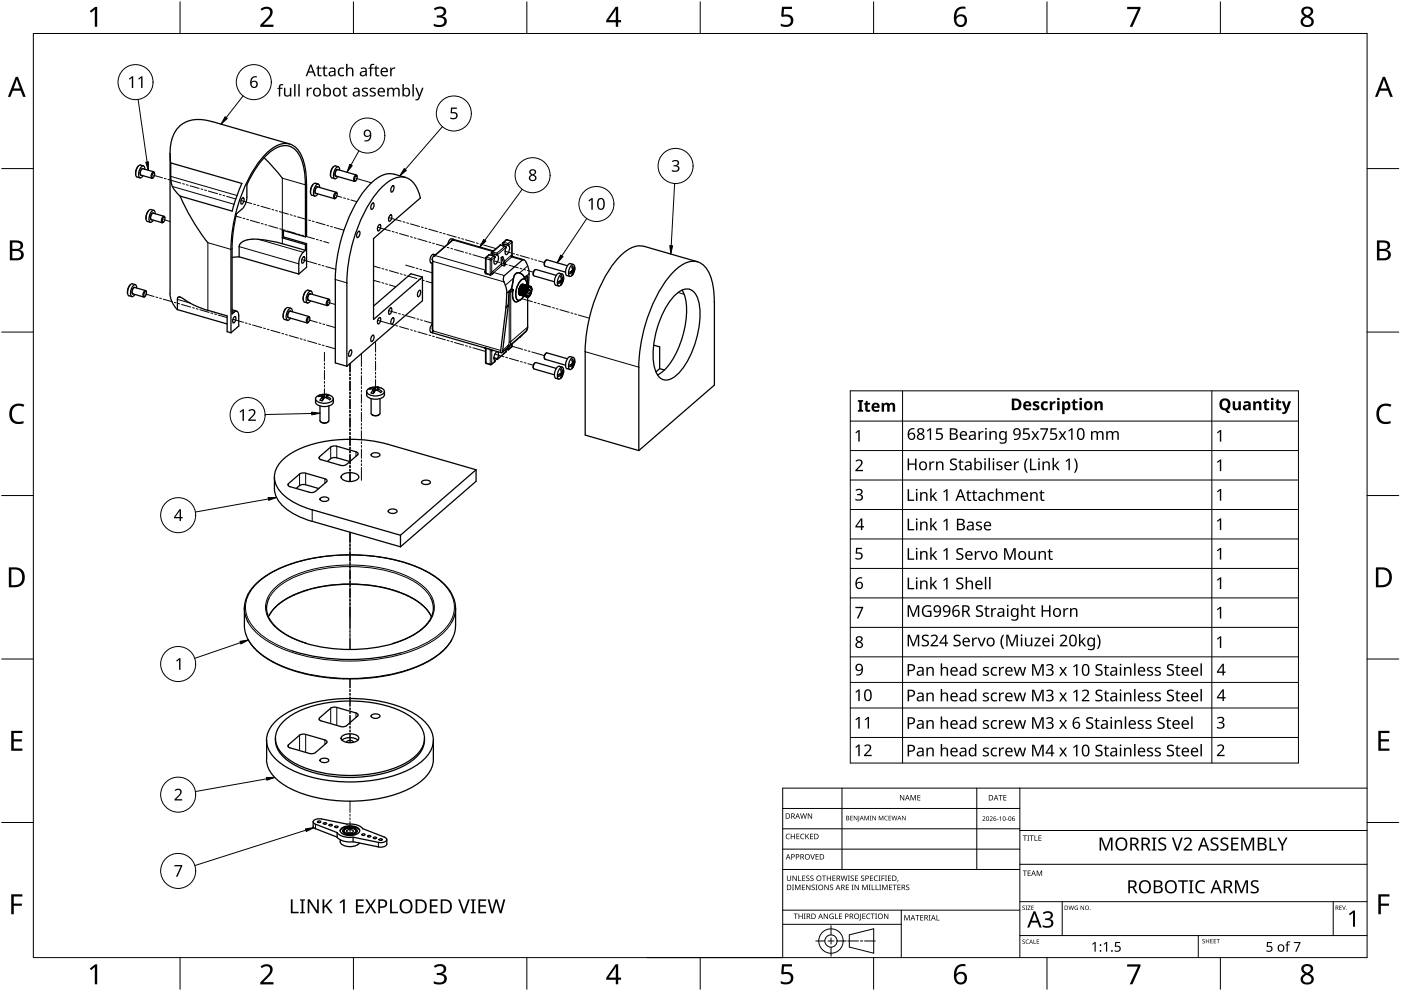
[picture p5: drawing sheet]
<svg xmlns="http://www.w3.org/2000/svg" width="420mm" height="297mm" viewBox="0 0 420 297" stroke-linecap="round" stroke-linejoin="round" font-family="sans-serif">
<g fill="none" stroke="#000" stroke-width=".38">
<path d="M63.6 36.5a9.8 9.8 0 0 0-9.9 1.5 12.8 12.8 0 0 0-2.5 10.8M63.6 36.4l23.3 6.8M41.4 49.9l-.7 1.4v1.1M42.3 52.5l3.2 .9M42.8 50.6a1.34 1.34 0 0 0-.5 1.9M42.8 50.6l3.3 .9M43 49.7l-.9-.2a2.56 2.56 0 0 0-1 3.6l.9 .2M43.4 50.7l-.1-.7-.3-.3a2.51 2.51 0 0 0-1 3.6l.9-.6M45.9 51.9l.1-.1a.82 .82 0 0 1 .3 .8 .82 .82 0 0 1-.7 .6zM45.9 53.2l-.1 .2M46.2 51.7v-.1a1.12 1.12 0 0 0-.6 1.8h.2M46.3 51.7v.2"/>
<path d="M51 45.9v42.1a7.5 7.5 0 0 0 2.2 4.8M51.2 48.8l21.4 6.2M51.2 48.8v5l.5 2.1M51.7 55.9l.3 .5a21.3 21.3 0 0 1 4.1 6.8l3.3 5.5 2.9 4.1M54 58.8l15.6 4.5M72.5 55l-1.8 4.5-1.1 3.8M72.6 59.5l.4-.2a1.36 1.36 0 0 1-.6 1.9l-.2-.7zM79.2 47.3l5.5 6.1M91.6 55.4a15.7 15.7 0 0 0-2.8-10.3 4.9 4.9 0 0 0-6.6-.4 24.1 24.1 0 0 0-8.2 10.6v3.8a5.7 5.7 0 0 1-1.3 3.5M91.6 55.4v15.6M91.9 55.1a16.2 16.2 0 0 0-2.9-10.6 5.1 5.1 0 0 0-7.1-.2 29.6 29.6 0 0 0-9.4 13.8 48.7 48.7 0 0 0-3.2 16.7M91.9 55.1v15.6l-.3 .3"/>
<path d="M93.5 58.5l.9 .3M93.9 55.3l-.7 1.2-.1 1.4M95.2 56a1.42 1.42 0 0 0-.5 2l5.6 1.6M95.3 56l5.5 1.6M95.4 56.1l-.1-.1a1.29 1.29 0 0 0-.6 2h.1M95.5 55.2l-.9-.3a2.56 2.56 0 0 0-1.1 3.6M95.8 56.2v-.7l-.3-.3a2.56 2.56 0 0 0-1.1 3.6l.5-.1 .4-.5M99.5 53.3l.9 .3M99.9 50.1l-.7 1.2-.1 1.3M100.6 58l.2-.1a.91 .91 0 0 1 .3 .9 .91 .91 0 0 1-.6 .7l-.2-.5zM100.7 59.4l-.2 .1M101.1 58l-.2-.3a1.12 1.12 0 0 0-.5 1.9l.1-.1"/>
<path d="M101.3 50.9a1.36 1.36 0 0 0-.6 1.9M101.3 50.8l5.5 1.6M101.3 50.9v-.1a1.3 1.3 0 0 0-.6 2l5.6 1.6M101.5 50l-1-.3a2.59 2.59 0 0 0-1 3.6M101.9 51l-.1-.7-.4-.3a2.62 2.62 0 0 0-1 3.6l.5-.1 .4-.6M106.6 52.8l.2-.1a.89 .89 0 0 1 .3 .9 .89 .89 0 0 1-.6 .7l-.2-.9zM107.1 52.8l-.2-.3a1.12 1.12 0 0 0-.5 1.9l.3-.2M117.6 55.8l.3-.1a1.42 1.42 0 0 1-.5 1.9l-.2-.7zM118.2 52.2a7.2 7.2 0 0 0-7 2.8 43 43 0 0 0-10.1 22.1l-.6 6.7M118.2 52.2l3.4 1M126.1 59.3a7.7 7.7 0 0 0-4.5-6.1 7.2 7.2 0 0 0-6.9 2.8 43 43 0 0 0-10.1 22.1l-.6 5.6v26.1M126.1 59.3l-14.1 12.2v24.3l14.7-12.8"/>
<path d="M44.2 66.4l.9 .2M44.5 63.2l-.5 .9-.2 1.6M45.2 62.8a2.59 2.59 0 0 0-1 3.6M45.2 62.8l.9 .2M46 64v-.1a1.29 1.29 0 0 0-.6 2h.1M46.5 64.1l-.1-.7-.3-.3a2.59 2.59 0 0 0-1 3.6l.4-.2 .5-.5M49 65.2l.1-.1a.89 .89 0 0 1 .4 .9 .89 .89 0 0 1-.7 .7l-.1-.5zM49.2 64.8l-3.3-.9a1.42 1.42 0 0 0-.5 2l3.2 .9M49.4 65.1l-.1-.2a1.11 1.11 0 0 0-.5 1.9l.2-.2M49.4 65v.2M69.3 74.7v25M69.6 74.5v19.6l.6-.5"/>
<path d="M71 64l-1.1 5.4-.3 5.1M71.7 77l-2.1 .2M72.7 62.5l-1.7 1.5M84.7 71.3l6.9 2M85 71l6.9 2M85 71l-.3 .3M85 69.1v1.9M90.8 77.2l.4-.2a1.39 1.39 0 0 1-.6 1.9l-.2-.7zM91.6 73.3v1.7M91.6 75l-6.9-1.9a21.7 21.7 0 0 0-10.9-1.1l-1.2 .5-.8 .9-.1 3.6 17.9 5.1M91.6 75a5 5 0 0 0-2 4.1v3M91.6 71l-6.9-2v2.3"/>
<path d="M91.9 73l-.3 .3M91.9 73v7.1l-2.3 2M107.4 69.5l.3-.2a1.36 1.36 0 0 1-.6 1.9l-.1-.7zM111.6 61l.3-.1a1.28 1.28 0 0 1-.5 1.9l-.2-.7zM113.6 67.5l.4-.2a1.42 1.42 0 0 1-.6 1.9l-.2-.7zM116.9 64.6l.4-.2a1.3 1.3 0 0 1-.6 1.9l-.2-.7zM129.6 77.7l.2 .6M129.7 77.6l.1 .7M129.7 77.6h.1M129.7 77.3v.3M129.8 78.4v20.8M129.8 78.3v.1"/>
<path d="M130 76.9l-.2 .3M130 76.2a1.82 1.82 0 0 0-.8 2.6l.5 .1M130 76.2l.6 .2M130 76.9l.5-.3zM130.5 76.6h.1M130.5 76.4v.2M130.5 76.4h.1M134.3 73.1l.1-.4a1.18 1.18 0 0 1 .9-1.1l12.7 3.6M135.8 71.9l-5.3 4.5M135.9 72h.1M135.9 71.8l-.1 .1M135.9 71.8v.2"/>
<path d="M135.9 71.8h.1M145.6 77.4v4.1M145.7 77.2l-.1 .2M146.7 76.3l.1 .1M147.4 76l.3 .6M147.8 75.6l-.5 .4 1.9 .5-.2-.6M148 76.8l.5 .2M148.3 76.8l-1.6-.5-1 .9M148.5 77v.1M149.1 76.5h.1a1.83 1.83 0 0 1-.8 2.7l-.3-1 .4-1.1M150 73.4l.1 .1M150 73.4l-2.6 2.3"/>
<path d="M150.1 73.4l1.5 .5M150.3 79.1l.3 .4M150.3 77.2v1.9M150.4 77.3l.8 1.8M150.6 79.5l.6 .2M150.7 73l1.8 .6M150.7 73.1l.3 .6M150.8 77l-.5 .2M150.8 77l.7 1.8M151.1 72.6l-.4 .4M151.2 79.1v.6M151.3 73.9h.4l.1 .3"/>
<path d="M151.5 78.8l-.3 .3M151.5 78.8v.6l-.3 .3M151.8 71.9l-1 .9M152.1 71.9l-.4 .1M152.1 71.9l1.2 .3M152.4 73l.1 .5M152.5 73.6a1.88 1.88 0 0 1-.7 2.7 1.91 1.91 0 0 1 0-2.1M152.5 73.5v.1M153.3 72.2l.3 .3v4.1l.2 .3M153.8 76.9h.1M153.8 76.9l3.3 1M158.2 79.7l.5 2.3"/>
<path d="M158.3 79.7a1.95 1.95 0 0 0-1.5-1.8l-5.5 4.7M163.5 79.8l6.1 1.8M163.6 78.1l-.4 .6 .1 .9M163.8 77.9l-.1 .2M170.2 79.7l-6.2-1.8a1.3 1.3 0 0 0-.5 1.9M171 79a2.59 2.59 0 0 0-1 3.6l.9 .3M171.1 79l.9 .3M171.4 79.5l.5-.2a2.44 2.44 0 0 1-1 3.6 2.77 2.77 0 0 1 .5-3.4zM193.1 73.9a7.2 7.2 0 0 0-7 2.7 42.9 42.9 0 0 0-10 22.1l-.6 6.7M193.1 73.8l16.1 4.7M38.7 88.6l.9 .3M39 85.5l-.5 .9-.3 1.6"/>
<path d="M39.7 85.1a2.59 2.59 0 0 0-1 3.6M39.7 85.1l.9 .2M39.9 88.1l3.2 .9M41 86.3l-.1-.7-.3-.3a2.59 2.59 0 0 0-1.1 3.6l.5-.1 .4-.5M43.5 87.5l.1-.2a.91 .91 0 0 1-.3 1.6l-.2-.6zM43.7 87.1l-3.3-.9a1.42 1.42 0 0 0-.6 1.9M43.8 87.3v-.1a1.11 1.11 0 0 0-.6 1.8l.3-.2M43.8 87.3l.1 .2M62.3 93a34.8 34.8 0 0 1-8.3-4 .57 .57 0 0 0-.6 .1 .57 .57 0 0 0-.2 .6v3.1l14.9 4.3M62.3 93l5.8 1.7v4.7l1.2 .3M69.6 93.4l.6 .2M69.6 92.9l1.4 .4"/>
<path d="M70.2 95.1l.3-.2a1.39 1.39 0 0 1-.5 1.9l-.2-.7zM70.2 93.6a.7 .7 0 0 1 .7-.3 .7 .7 0 0 1 .5 .4l.2 4-2.3 2M85.3 95.7l.9 .3M85.6 92.6l-.6 1.4-.1 1.1M86.4 92.2a2.56 2.56 0 0 0-1.1 3.6M86.4 92.2l.9 .2M87.1 93.3a1.3 1.3 0 0 0-.6 1.9l5.6 1.6M87.1 93.3l5.5 1.6M87.2 93.3l-.1-.1a1.25 1.25 0 0 0-.6 2h.1M87.7 93.5l-.1-.7-.4-.4a2.51 2.51 0 0 0-1 3.6l.9-.6M91.7 87.4l-.7 1.4-.1 1.1M92.4 95.3l.2-.2a.89 .89 0 0 1 .3 .9 .89 .89 0 0 1-.6 .7l-.2-.6z"/>
<path d="M92.5 96.6l-.2 .1M92.5 90l5.6 1.6M92.9 95.2l-.2-.3a1.15 1.15 0 0 0-.5 1.9h.1M93 88.1a1.42 1.42 0 0 0-.5 1.9M93.1 88.1l5.5 1.6M93.2 88.1l-.1-.1a1.27 1.27 0 0 0-.6 2.1l.1-.1M93.3 87.2l-.9-.2a2.56 2.56 0 0 0-1.1 3.6l.9 .2M93.7 88.3l-.1-.7-.3-.4a2.56 2.56 0 0 0-1.1 3.6l.5-.1 .4-.5M98.4 90.1l.2-.2a.88 .88 0 0 1 .3 .9 .88 .88 0 0 1-.6 .7l-.2-.5zM98.8 89.9l-.1-.2a1.11 1.11 0 0 0-.5 1.9l.3-.2M98.8 89.8l.1 .2M100.6 83.8v25l3.4 1"/>
<path d="M113.6 95.4l.4-.2a1.39 1.39 0 0 1-.6 1.9l-.2-.7zM116.9 92.5l.4-.2a1.3 1.3 0 0 1-.6 1.9l-.2-.7zM117.6 95.5l.3-.2a1.39 1.39 0 0 1-.5 1.9l-.2-.7zM125.6 87.2l.3-.2a1.39 1.39 0 0 1-.5 1.9l-.2-.7zM126.7 83l-3.5-1-11.2 9.8M126.7 83v7.2l-22.7 19.6M129.6 97.2a1.96 1.96 0 0 0-.3 2.4l16.2 4.7 .1 4.3 .2 .4M129.6 97.2h.1M129.7 99.6v.1M129.8 99.8h.1M129.8 99.2l-.1 .4M129.8 99.2h.1"/>
<path d="M151.3 82.6l-.4 1 .7 1.9M151.6 85.5l.4 2.3-.2 4.3-1.6 12.9 .1 .7 .4-.1M153.4 86.6l-.8 .9-.2 4.2-1.6 13.4M153.4 86.6l.2 .1M153.4 86.6h.1M153.6 86.7l.1 .1M153.6 86.7h.1M153.7 86.7v.1M153.7 86.8l.1 .1M153.8 86.9v.1M153.8 87h.1M153.8 87l-.1 2.1a1.13 1.13 0 0 0 .4 1.1 1.13 1.13 0 0 0 1.2 .2l.3-.2"/>
<path d="M153.9 86.8l-.1 2.1a1.18 1.18 0 0 0 .3 1.2 1.18 1.18 0 0 0 1.3 .2M153.9 86.8l-.1 .2M153.9 86.8h.1M154 83.4l-.7 3.2M154 83.4l-.6 3.2M154.7 82l-.7 1.4M155.5 87.8v.1M155.5 87.4v.2M155.5 87.6l2.4 .6M155.5 87.4l2.3 .7M155.5 87.8l2.4 .6M155.5 87.1v.2l2.3 .6"/>
<path d="M155.6 87.9l2.3 .6M155.6 88l2.4 .7M155.6 87.7l-.1 .1M155.6 88l2.3 .7M155.6 87.4h-.1M155.6 87.3v.1M155.6 87l2.3 .7M155.6 87.3h.1M155.6 87.9v.1M155.7 86.9v.1M155.7 86.5v-.2l2.4 .7-.1 .2M155.7 88.3l2.4 .7"/>
<path d="M155.7 87h.1M155.7 86.5v.1M155.7 88.2l2.3 .7M155.7 86.5l2.3 .7M155.7 86.7l2.2 .7M155.7 86.7l-.1 .2 2.3 .7M155.7 88.2h.1M155.7 86.6h.1M155.8 86.2l.1-.2 2.3 .7M155.8 86.2l2.3 .6M155.8 86.2h.1M155.8 88.3l2.4 .8"/>
<path d="M155.8 81.8l1.1 .7 .4 .8 .6-.6M155.8 81.9l.9 .5 .4 .6M155.8 86.3v.1M155.8 81.8h-.6l-.5 .2M155.8 81.8l-.6-.1-.5 .3M155.9 86.3h-.1M155.8 86.3h.1M156 85.8v.1M156 85.8l2.3 .7M156 86h.1M156 89.9l-.6 .4M156 85.7v.1"/>
<path d="M156.1 85.7l2.3 .7M156.1 85.8l.1-.2 2.3 .7M156.1 85.6l2.5 .5M156.2 84a1.02 1.02 0 0 1 1.3-.3 1.02 1.02 0 0 1 .5 1.3v.6v-.6a1.1 1.1 0 0 0-.8-1.4 1.1 1.1 0 0 0-1.4 .9 5.5 5.5 0 0 0-.7 5.3 1.4 1.4 0 0 0 2-1l-.4 .5a1.02 1.02 0 0 1-1.1 .7 1.02 1.02 0 0 1-.9-.9 6.4 6.4 0 0 1 1.5-5.1zM156.3 85.5l2.4 .5-.1 .3M156.4 85.3l-.1 .1M156.4 85.3l2.4 .7M156.5 85.3l2.4 .6M156.6 85.2h-.1M156.7 85.2h.1M156.7 85.2l2.5 .7M157.2 82.9l.5 1.1"/>
<path d="M157.4 83.5l.2 .2M157.6 83.7h.1M157.7 99.4h.1M157.7 99.3l-1.8 1.8M157.8 88.1v.2M157.8 88.5v.1M157.8 87.8v.2M157.9 88.7v.1M157.9 87.6v.1M157.9 88l-.1 .1M157.9 88.3h.1M157.9 87.4v.2"/>
<path d="M157.9 88h.1M157.9 87.9h-.1M157.9 88.2v.1M157.9 87.7h.1M157.9 87.9v.1M157.9 88.5v.2M158 82.7l.2 .4v2.5M158 88.5h.1M158 87.6h.1M158 99l-.3 .4M158 87.2h.1M158 87.4h-.1"/>
<path d="M158 88.7v.2M158 87.3h.1M158 87.3v.1M158 88.7h.1M158.1 88.9h-.1M158.1 88.8v.1M158.1 89.1h.1M158.1 86.8l.1 .1M158.2 88.8h.1M158.2 88.8v.1M158.2 86.9v.1M158.2 86.7l-.1 .2"/>
<path d="M158.2 88.9l-.1 .1M158.2 89.1h.1M158.2 88.9v.2M158.2 86.7h.1M158.2 89.1v8.9l-.2 .9M158.3 88.9h.1M158.3 86.6v.1M158.3 86.5v.1M158.3 86.7h.1M158.3 88.9v.2M158.4 86.4l-.1 .1M158.4 86.5h.1"/>
<path d="M158.4 86.4h.1M158.4 88.9l-.1 .2M158.4 88.9v.1M158.5 86.3v.1M158.5 86.4h-.1M158.5 88.9h-.1M158.5 88.9h.1M158.5 88.9l-.1 .1M158.5 86.3h.1M158.5 86.1v.2M158.6 86.1v.1M158.6 88.9l-.1 .2"/>
<path d="M158.6 88.8h.1M158.6 86.2h.1M158.6 88.8l.1 .1M158.7 88.8v.1M158.7 86.9a.6 .6 0 0 1 .2 .7 .6 .6 0 0 1-.5 .4zM158.7 82l-.2 3.7M158.7 86h-.1M158.8 88.7l-.2 .2M158.8 88.7h.1M158.8 86.1h.1M158.8 88.6h.1M158.8 88.6l-.1 .1"/>
<path d="M158.8 88.6l.1 .1M158.9 86v.1M158.9 88.4v.2M158.9 88.6l-.1 .1M158.9 85.9l-.1 .1M158.9 88.4h.1M158.9 85.9v.1M159 88.4h-.1M159 86h-.1M159 88.4h.1M159.1 88.2v.1M159.1 86v.1"/>
<path d="M159.1 88.1l-.1 .1M159.1 88.3l-.1 .2M159.1 86.1h.1M159.1 88.1h.1M159.2 85.9l.1 .2M159.2 85.9l-.1 .1M159.2 87.8v.1M159.2 86.2h.1M159.2 87.9h.1M159.2 87.8h.1M159.3 88l-.1 .1M159.3 86l-.1 .2"/>
<path d="M159.3 86.3h.1M159.3 86v.1M159.3 87.5v.1M159.3 87.5h.1M159.3 87.5l.1 .1M159.3 87.7l-.1 .1M159.3 87.2l.1 .2M159.3 87.6v.2M159.3 86.6h.1M159.4 87.2h.1M159.4 86.5v.1M159.4 87.1v.1"/>
<path d="M159.4 86.1v.2M159.4 86.5h.1M159.4 86.5l-.1 .1M159.4 86.3v.1M159.4 86.8h.1M159.4 87.4l-.1 .1M159.5 86.4l-.1 .1M159.5 86.5l-.1 .4M159.5 86.9v.1M159.5 86.5l-.1 .1M159.5 87l-.2 .2M159.5 86.8l-.1 .1"/>
<path d="M159.9 82.3l.1 .2M160.5 80.8l-.5 .5-.1 1.1M160.7 80.8a1.39 1.39 0 0 0-.6 1.9l6.2 1.8M160.7 80.8l6.1 1.7M168.1 82.4l.5-.2a2.48 2.48 0 0 1-1 3.6 2.75 2.75 0 0 1 .5-3.4zM168.1 84.2l.6 .1M168.2 84.1l.5 .1M168.3 85l.2 .1M168.3 84l.5 .2M168.3 84.6l-.2 .8 .3-.3M168.3 83.5l.4 .1M168.4 83.6h.6"/>
<path d="M168.4 83.9l-.8 .5v.5l.7-.3M168.4 83.9h.1M168.4 84.5l-.6-.2 .5 .2M168.6 82.2l-.9-.3a2.56 2.56 0 0 0-1 3.6l.9 .2M168.7 84.3l-.3 .8M168.7 83.6l-.3-.9-.3 .2 .3 1M168.7 83.6l.3-.4v.5M168.7 84.2v.1M169 83.7l-.3 .5M171.1 81.4l.6 .3M171.2 81.4l.5 .2M171.4 81.3l.7 .1"/>
<path d="M171.5 81.2l.6 .1M171.6 82.1l.2 .1M171.6 81.1l.5 .2M171.7 80.6l.4 .1M171.7 80.7l.7 .1M171.7 81.7l-.2 .8 .2-.3M171.7 81.6v.1M171.7 81.1l-.8 .4v.5l.8-.3M171.7 81v.1M172 81.4h.1M172 81.4l-.3 .8M172 80.7l-.3-.9-.2 .2 .2 1"/>
<path d="M172 80.7v.1M172.1 81.3l-.1 .1M172.1 80.8l.2-.6v.6M172.3 80.8l-.2 .5M202.8 88.2a3.7 3.7 0 0 1 5.3-.7 12.4 12.4 0 0 1 1.7 9.4 27 27 0 0 1-6.8 15.4 3.7 3.7 0 0 1-5.3 .7 12.6 12.6 0 0 1-1.7-9.4 26.9 26.9 0 0 1 6.8-15.4zM204.6 87a16 16 0 0 1 .8 11 24.4 24.4 0 0 1-6.8 13.5l-1.4 .9M214.2 90.5a16.1 16.1 0 0 0-2.9-10.7 5.1 5.1 0 0 0-7-.2 29.6 29.6 0 0 0-9.5 13.8 49 49 0 0 0-3.2 16.7v25M214.2 90.4v25l-22.6 19.7M94.6 119.5v1M94.9 119a3.8 3.8 0 0 1 5 .3 1.59 1.59 0 0 1-1.9 1.5l-2.1-.1a1.1 1.1 0 0 1-1-.5 1.1 1.1 0 0 1 0-1.2zM95.7 118.5l.1 .3M96.6 119l.1 .9"/>
<path d="M96.7 118.9l.1 .9M96.8 119.8v.1M96.8 119.8h.1M96.9 118.5v1.2M97.1 118.5l.1 .9M97.3 118.4l.1 .8M98 118.2l.6 .2-.7 .3 1.3 .8-.4 .3a1.43 1.43 0 0 0-1.5-.6l-.7 1-.6-.2 .6-1.1h-1.2l.3-.4M98 118.2l-2.3 .3M98 118.2l-.1 1v-.5M98.1 118.8l-.1 .5M100 119.5v1M104.9 105.1l.4-.2a1.39 1.39 0 0 1-.6 1.9l-.2-.7z"/>
<path d="M109.9 118.3a3.4 3.4 0 0 0 4.6 1l.7-.6 .1-.4M110 117.3v1M110.2 116.8a3.8 3.8 0 0 1 5 .3 1.59 1.59 0 0 1-1.9 1.5l-2-.1a1.35 1.35 0 0 1-1.3-1.4zM111 116.4l-.3 .3 1.1-.1 .1 .2M111.1 116.3l.1 .3M111.6 100.6l.3-.1a1.3 1.3 0 0 1-.5 1.9l-.2-.7zM112 116.8l.1 .9M112 116.7l.1 1M112.1 117.7h.1M112.1 117.6h.1M112.2 116.3l-1.2 .1M112.2 116.3h.2"/>
<path d="M112.3 116.3l-.1 1.2M112.5 116.3v.9M112.6 116.2l.5-.2 .8 .2-.7 .3 1.3 .8-.3 .4a1.4 1.4 0 0 0-1.6-.7l-.7 1-.6-.2 .6-1M112.6 116.2l-.2 .1M112.6 116.2l.1 .8M113.3 116l-.1 1 .1-.5M113.4 116.6v.5M114 119.5v4.4a1.64 1.64 0 0 1-2.7 0v-4.4M115.3 117.3v1M145.9 109l1.5 .3M147.7 104.9l2.6 .8M148.1 107.2l1 .4a1.88 1.88 0 0 0 .1-2.2 1.83 1.83 0 0 0-.7 2.7"/>
<path d="M148.1 107.5l1 .3M148.4 108.1l.1 .1M148.5 108.2l-1.1 1.1M149.1 107.6v.2M150.7 105.1l.1 .4M151.5 104.9l.3 .3M151.7 105.5l-2.6 2.3M151.7 105.2h.1M151.7 104.7l.7 .2M151.8 105.2l-.1 .3M152 104.5l.5 .1M152.5 104.6l-.1 .3"/>
<path d="M152.8 103.8l-.3 .8M153.4 104l-.9 .9M153.6 103.1l-.2 .9M156.2 100.8l-5.5 4.8M160.5 108.7a1.4 1.4 0 0 0-.5 1.7M160.7 108.7a1.36 1.36 0 0 0-.6 1.9l6.2 1.7M160.7 108.7l6.1 1.7M163.5 107.7l6.1 1.8M163.6 106l-.4 .6 .1 .9M163.8 105.8l-.1 .2M168.1 110.3l.5-.2a2.48 2.48 0 0 1-1 3.6 2.77 2.77 0 0 1 .5-3.4zM168.1 112l.6 .2"/>
<path d="M168.2 111.9l.5 .2M168.3 112.9l.2 .1M168.3 111.9l.5 .2M168.3 111.9l-.7 .4v.5l.7-.3M168.3 111.4l.4 .1M168.4 111.5h.6M168.4 112.4l-.3 .9 .3-.3M168.4 112.4l-.1 .1M168.4 112.4l-.6-.2 .5 .2M168.6 110l-.9-.2a2.56 2.56 0 0 0-1 3.6l.9 .2M168.7 112.1l-.3 .9M168.7 111.5l-.3-.9-.3 .2 .2 1.1"/>
<path d="M168.7 111.5l.3-.5v.5M168.7 112.1h.1M169 111.5l-.3 .6M170.2 107.5l-6.2-1.7a1.34 1.34 0 0 0-.5 1.9M171 106.9a2.59 2.59 0 0 0-1 3.6l.9 .2M171.1 106.9l.9 .3M171.1 109.3l.6 .2M171.2 109.3l.5 .2M171.4 107.4l.5-.2a2.43 2.43 0 0 1-.3 3.2l-.7 .4a2.78 2.78 0 0 1 .5-3.4zM171.4 109.2l.7 .1M171.5 109.1l.6 .1M171.6 110l.2 .1"/>
<path d="M171.6 109l.5 .2M171.7 108.5l.4 .1M171.7 108.6h.7M171.7 109.6l-.2 .8 .2-.3M171.7 109.5v.1M172 109.2v.1M172 109.3l-.3 .8M172 108.6l-.3-.9-.2 .2 .2 1.1-.8 .4v.5l.8-.3M172 108.6v.1M172.1 109.2h-.1M172.1 108.6l.2-.5v.6M172.3 108.7l-.2 .5"/>
<path d="M175.5 105.4v25l16.1 4.7M196 103.5l1.8 .5v6.5M197.8 110.5l-1.1 1M197.8 110.5l1.5 .4M94.6 120.6a3.4 3.4 0 0 0 4.6 .9l.7-.6v-.3M95.9 126.1a1.65 1.65 0 0 0 2.7 0M96 121.7v4.4M96.2 126.5l1.1 .4 .9-.3M98.4 126.5l-.2 .1M98.6 121.7v4.4M99.1 137.5l.9-.3h.8l4.1 1.1M99.1 134l.9-.3h.8l6 1.7"/>
<path d="M99.2 137.5l-1 .8M99.2 134l-3.4 2.9-.1 .5 .6 .4 5.8 1.7M106.8 135.5l.6 .3-.2 .5M107.3 136.3l-3.6 3.1-1.6 .1M111.4 136.1a1.78 1.78 0 0 1 2.6 .2 1.63 1.63 0 0 1-2.7 0zM111.5 124.3l.3 .1M111.7 124.4l.9 .3 .9-.3M113.7 124.3l-.2 .1M82.3 143a9.8 9.8 0 0 0 1.2 7.1 17.8 17.8 0 0 0 10.1 6.2M89.8 145.5l-1 .9M91.7 145.3l-1.1-.1-.8 .4M91.7 141.8h-1.1l-.8 .3-3.3 2.9-.1 .5 .6 .4 6 1.7h.8l.8-.3"/>
<path d="M91.7 141.8l5.7 1.7M91.7 145.3l3.9 1.1M93.6 156.3l26.5 7.6M93.6 152.8l26.5 7.6M96.1 149.4a1.69 1.69 0 0 1 2.5 .2 1.65 1.65 0 0 1-2.7 0zM97.4 143.5l.5 .3 .2 .5-3.5 3M102.7 142.3a4.2 4.2 0 0 1 4.8 .3 1.53 1.53 0 0 1-1.8 1.7l-2.1-.2a1.31 1.31 0 0 1-1.2-1.5zM116.5 153a1.77 1.77 0 0 1 2.6 .2 1.65 1.65 0 0 1-2.7 0zM126.5 144.4a1.78 1.78 0 0 1 2.6 .2 1.72 1.72 0 0 1-2.7 0zM142.8 140.8l-26.5-7.6a42.2 42.2 0 0 0-26.6 1.4 11.5 11.5 0 0 0-7.3 7.3 7.5 7.5 0 0 0 3.4 7.1l3.4 2.1 4.4 1.7M142.8 140.8l-22.7 19.6M142.8 140.8v3.5l-22.7 19.6"/>
<path d="M74.3 178.2a8.5 8.5 0 0 0 .1 8.3M80.7 179.3a6.4 6.4 0 0 0 .1 6.2M92 176.9a47.4 47.4 0 0 1 26.2 .1M92.1 176.9l-3.6 1.3-3.4 1.8-2.5 2.1-1.8 2.2M118.1 177l3.5 1.3 3 1.6 2.4 1.8 1.7 2M120.1 160.4v3.5M129.2 179.3a6.5 6.5 0 0 1 0 6.1M135.4 177.9l-1.8-2.5-2.6-2.2-3.1-2-3.8-1.7-4.3-1.3-4.8-1.1-5-.6-5.2-.2-5.2 .2-4.7 .6-4.8 1.1-4.3 1.3-4.1 1.9-3.1 2-2.5 2.2-1.7 2.5M135.5 178.1a8.4 8.4 0 0 1-.1 8.5M73.3 187.5l.4 2.4 .7 1.8M73.3 182.3v5.2M74.5 191.8l1.7 2.4 2.5 2.2 3.1 2 4.1 1.9 4.1 1.3 4.8 1.1 5.1 .6 5.1 .2 5.3-.2 5-.7 4.8-1 4.1-1.4 3.8-1.7 3.1-2 2.6-2.3 1.7-2.3"/>
<path d="M80.8 184.3l-.3 .6M80.8 185.4l1.6 2.2 2.5 2.1 3 1.6 3.9 1.5M80.8 184.3l-.1 .1M80.8 184.3h.1M87.6 195.1a59.5 59.5 0 0 0 32.5 .6M91.7 192.8a48.6 48.6 0 0 0 26.2 .1M128.7 183.7h.1M128.8 183.7l.4 .9M129.2 185.2l-1.8 2.5-2.5 2-3.2 1.8-3.9 1.4M129.2 184.6l.1 .1M129.2 184.6l.2 .3M136.6 182.3l-.1 6.4-1 3.1"/>
<path d="M82.4 216.5a27.7 27.7 0 0 1 15.9-6.7 42.8 42.8 0 0 1 25.8 4 10.1 10.1 0 0 1 5.9 8.1 10.1 10.1 0 0 1-5.9 8 43.1 43.1 0 0 1-29.9 3.3 23.1 23.1 0 0 1-12.7-7 7 7 0 0 1 .9-9.7zM85 216.2a26.6 26.6 0 0 1 15.7-5.9 36.1 36.1 0 0 1 22 4.2 7.9 7.9 0 0 1 4.5 7.9 11.3 11.3 0 0 1-7.2 7.1 39.7 39.7 0 0 1-31.5-.7 9.4 9.4 0 0 1-5.9-7.5 7.1 7.1 0 0 1 2.4-5.1zM99.2 212.3l-3.4 2.9-.1 .5 .6 .4 5.8 1.6M101 212.1l-1-.1-.9 .3M101 212l5.8 1.7M106.8 213.7l.6 .4-.2 .5M107.3 214.6l-3.6 3.1-1 .2-.6-.2M111.4 214.4a1.72 1.72 0 0 1 2.6 .3 1.65 1.65 0 0 1-2.7 0zM80 221.8v5.8M91.7 220.2l-1.1-.1-.8 .3-3.3 2.9-.1 .5 .6 .4 5.8 1.6 1 .1 .8-.3M91.7 220.1l5.7 1.7M96.1 227.6a1.74 1.74 0 0 1 2.5 .3 1.62 1.62 0 0 1-2.7 0z"/>
<path d="M97.4 221.8l.5 .2 .2 .5-3.5 3.1M102.5 221.9a4.2 4.2 0 0 1 4.9 0M102.7 220.6a4.1 4.1 0 0 1 4.8 .3 1.52 1.52 0 0 1-1.8 1.7l-2.1-.2a1.29 1.29 0 0 1-1.2-1.5zM104 222.5a1.1 1.1 0 0 1 1.9 0M127.3 221.3a8.2 8.2 0 0 1-4.6 7.3 36.6 36.6 0 0 1-24 4 23.2 23.2 0 0 1-14.5-6.6 6.4 6.4 0 0 1-1.6-4.7M130 221.8v5.9a10 10 0 0 1-5.9 8 43.3 43.3 0 0 1-29.9 3.2 23.1 23.1 0 0 1-12.7-6.9 7.3 7.3 0 0 1-1.6-4.3M93.9 247.7l.7 .7M93.9 246.3v1.4M94.6 248.4l6.5 2.5M94.6 247l6.5 2.6M95.3 246.2h.9a.44 .44 0 0 1-.5 .4 .44 .44 0 0 1-.4-.4zM97 246.7h.9a.44 .44 0 0 1-.4 .4 .44 .44 0 0 1-.5-.4z"/>
<path d="M98.8 247.2h.8a.43 .43 0 0 1-.4 .4 .43 .43 0 0 1-.4-.4zM100.5 247.7l.7-.1 .2 .2-.5 .3-.4-.2zM101.1 250.9a5.8 5.8 0 0 0 4.8 1.4M101.1 249.6a5.8 5.8 0 0 0 4.8 1.4M101.1 249.6v1.3M102 252.3a3.5 3.5 0 0 0 4.2 1.3l1-.3 .6-.6M102 249.1a3.6 3.6 0 0 1 4.4-1.2 1.72 1.72 0 0 1 1.5 1.2M102.1 251.7l-.1 .6M102.4 248.2a4.6 4.6 0 0 1 5.4 .4 1.27 1.27 0 0 1-1.4 1.7l-2.2 .1a2.35 2.35 0 0 1-2.2-1.4zM103.1 248.4a3.4 3.4 0 0 1 3.9 .3 1.24 1.24 0 0 1-1.5 1.3h-1.1l-1-.3a.75 .75 0 0 1-.6-.5 .75 .75 0 0 1 .3-.8zM103.1 249.1a2.46 2.46 0 0 1 3.7 0M103.2 248.7a2.83 2.83 0 0 1 3.5 0l.1 .3a2.24 2.24 0 0 1-3.7 0z"/>
<path d="M104 247a5.4 5.4 0 0 1 4.8 1.4M104 249l.6-.3h.7l.7 .5a1.27 1.27 0 0 1-2.1 0zM104 247l-7.6-1.5a2.38 2.38 0 0 0-2.5 .8l.7 .8M107.1 249a2.03 2.03 0 0 1-2.7 1.2l-1.3-.5-.3-.7M108.6 250l.6-.1 .3 .3-.5 .2-.4-.1zM108.8 248.4l6.8 2.7 .4 .6a2.28 2.28 0 0 1-2.5 .8M110.3 250.5l.7-.1 .2 .3-.7 .2zM112 251l.7-.1 .2 .2-.5 .3-.4-.1zM113.5 252.5l-7.6-1.6v1.4l7.6 1.5M113.8 251.5l.6-.1 .3 .3-.5 .2-.4-.1zM116 253a2.28 2.28 0 0 1-2.5 .9M116 251.6v1.4"/>
</g>
<g fill="none" stroke="#000" stroke-width=".3">
<path d="M42.9 50.6v-.1a1.26 1.26 0 0 0-.6 2h.1M51.2 52.9l19.9 5.7M51.7 55.9l18.5 5.3M91.6 55.4l-6.9-2v15.6M69.3 74.7l-7-2v20.3M71.7 73.9l17.9 5.2M77.5 71.7l13.4 3.9M84.7 71.3v1.7M145.7 77.2h.2l-.1 .4-.2-.2M145.9 77.1l.9-.7 1.2 .3-.8 .8zM147.8 75.4l-11.9-3.4-5.4 4.6 15.1 4.4M147.8 75.5l2.3-2 1.3 .4-2.4 2z"/>
<path d="M148.5 77l-1 .8v3.9M150.3 79.1l-2.5 2.2M150.6 79.5l-2.5 2.2 3.2 .9M151.1 72.6l.9-.7 1.2 .4-.8 .7zM151.8 74.1l-2.6 2.3-1.9-.5M152.1 71.9l-.4 .1M153.2 76.7l.3 .4M153.2 76.7l.3-.2 .2 .4M153.2 76.7l-1.9 1.6M153.3 72.2l.2 .4M153.5 77l-2 1.7M153.5 77l3.1 1"/>
<path d="M153.5 72.6v3.9M153.5 72.6l-1 .9-1.8-.5M153.5 72.5v.1M153.5 76.5l.1 .1M153.7 76.9l-.2 .2M153.7 76.9h.1M153.8 76.9h.1M153.8 76.9h-.1M158.3 79.7l-2.5 2.1M40.5 86.2l-.1-.1a1.29 1.29 0 0 0-.5 2M53.2 89.7l3.8 1.1M100.6 83.8l3.4 1"/>
<path d="M145.4 81.4h.2M145.4 81.3l.2 .7 1.4 .4M145.4 81.3h.1M145.6 81.1l-.2 .3M145.6 81.5l.1 .4M145.7 81.9h.1M145.8 81.9l-.1 .2M145.8 81.9l1.2 .3M145.8 81.9v-4.3l1.2 .3v4.3M147 82.3v.2M147 82.2h.1M147.4 81.7l.4 .3"/>
<path d="M147.5 81.7l-.5 .5M147.8 81.4l-.4 .3M147.8 81.4l.3 .3-.3 .3M147.8 82l-.8 .4M151.1 84.5l-21.3-6.2v20.9l20.4 5.8M152.4 91.7l-.7 .6M152.4 91.4l-.6 .6M152.6 87.6h.1M152.7 87.6v14.9M153 87.3l-.3 .4M153 87.3l.2 .3M153 87.3l-.2-.2-.8 .7"/>
<path d="M153.2 87.6l-.5 .1M153.2 87.6v14.8M153.4 86.6l.5 .2-.2-.1M153.6 86.7l-.6 .6M153.8 87l-.6 .6M154 83.4l-2.4 2.1M155.6 87.4l2.3 .6M155.6 87.7l2.3 .6M155.6 87.3l2.3 .7M155.6 87l2.3 .7M155.7 87l2.3 .6M155.7 86.7l2.3 .6"/>
<path d="M155.7 86.6l2.3 .6M155.7 86.6l2.3 .7M155.8 86.3l2.4 .7M155.9 86.2l2.3 .7M156 86l2.3 .7M156 85.9l2.3 .7M156.2 85.7l2.3 .6M157.9 88.6h.1M157.9 88.2v.1M157.9 88.5h.1M158 88.8h.1M158 88.7h.1"/>
<path d="M158 82.9l.2 .3M158.1 82.9l-.7 .5M158.1 82.9h-.1M158.2 88.8v.1M158.2 98.1l-.5 1.3M158.2 98.1l-5 4.3M158.2 83.2v2.4M158.2 89.1v9M158.2 83.2l-.6 .5M158.2 98v.1M158.2 83.1v.1M158.2 88.9h.1"/>
<path d="M158.4 86.4h.1M158.4 88.9h.1M158.6 86.1l.1 .1M158.6 86.2h.1M158.6 88.8h.1M158.7 82l-.8 .7 .2 .2M158.8 86h.1M158.8 86.1h.1M158.8 88.6h.1M158.9 86h.1M159 88.4h.1M159.1 86h.1"/>
<path d="M159.1 88.1h.1M159.2 86.1h.1M159.3 86.3h.1M159.4 86.6h.1M159.4 87.2h.1M159.4 86.9h.1M203.4 87.7l1.8 .5M145.4 104.3h.1M145.4 104.3h.3M145.6 108.7l.2 .1M145.6 104.6h.1M145.7 104.3l.1 .2"/>
<path d="M145.7 104.5l-.1 .1M145.7 104.3h.1M145.7 104.3l1.3 .4M145.7 104.4v.1M145.8 108.8v.2M145.8 104.5v4.3M145.8 104.5l1.2 .3M147 104.7v.1M147 104.7l.7 .2-.3 .3M147 104.8h.1M147 104.8v4.3l-1.2-.3M147.1 104.8l.4 .4"/>
<path d="M147.4 109.1l-.4 .1 .1 .1M147.4 109.1v.2M147.5 105.2v3.9M147.8 105.1l-.4 .1M147.8 105v.1M147.9 105h-.1M148.5 108.2l-1 .9M151.8 105.3l-2.6 2.3-1.1-.3M152.3 103.6l-1.5 1.5M153.2 102.4l-.2 .7-.5 .7-.3-.2 .5-1.1M153.2 102.4l-.5 .1M153.5 103.9l-.1 .1"/>
<path d="M153.5 103.9l-1 .8-.6-.1M153.5 103.1v.8M153.5 103.8v.1M155.9 101.1l1.8-1.8-6.8 6.1M175.5 105.4l16.1 4.7M95.8 136.9v.6M99.2 134v3.5M101 133.8v3.4M106.8 135.4v1.4M86.5 145v.6M89.8 142.1v3.4M91.7 141.8v3.5"/>
<path d="M93.6 152.8v3.5M97.4 143.5v1.3M129.2 179.3a16.1 16.1 0 0 0-8.9-6.9 45.4 45.4 0 0 0-32.9 1l-2.5 1.5a12.4 12.4 0 0 0-4.2 4.4M74.4 191.7a22.9 22.9 0 0 0 13.2 9 57.8 57.8 0 0 0 38.3-1.3 19.8 19.8 0 0 0 9.6-7.6M74.4 186.5a23 23 0 0 0 13.2 9.1 58 58 0 0 0 38.2-1.4 19.8 19.8 0 0 0 9.6-7.6M80.8 184.3a17.3 17.3 0 0 1 10.5-7.3 45.8 45.8 0 0 1 31.3 1.6l1.3 .8a12.7 12.7 0 0 1 5.3 5.2M87.6 195.1a22.8 22.8 0 0 1-12.7-8.7 8.9 8.9 0 0 1 2.2-11.6 34.5 34.5 0 0 1 18-7.7 55.6 55.6 0 0 1 32 3.8 16.2 16.2 0 0 1 8.8 8.6 9.3 9.3 0 0 1-3.4 10 30.4 30.4 0 0 1-12.4 6.2M91.7 192.8a18.1 18.1 0 0 1-11.4-7.8 7.1 7.1 0 0 1 1.8-8.4 28 28 0 0 1 16.1-6.8 43.4 43.4 0 0 1 26.1 4.1 10.1 10.1 0 0 1 6 8.1 9.5 9.5 0 0 1-5.4 7.8l-3.9 2-3.1 1.1M95.8 215.2v.6M99.2 212.3v4.6M101 212v5.4M106.8 213.7v1.3"/>
<path d="M86.5 223.3v.6M89.8 220.4v4.6M91.7 220.1v5.4M97.4 221.8v1.3M94.6 247v1.4M113.5 252.5v1.3"/>
<circle cx="147.2" cy="77.8" r=".27"/>
</g>
<g fill="none" stroke="#000" stroke-width=".3">
<path d="M46 52.5l2.7 .8M49.3 53.5l.5 .1M50.4 53.8l.5 .1M51.5 54.1l2.7 .8M54.8 55l.5 .2M55.9 55.4l.5 .1M57 55.7l2.7 .8M60.3 56.6l.5 .2M61.4 57l.5 .1M62.5 57.3l2.7 .8M65.8 58.2l.5 .2M66.9 58.5l.5 .2"/>
<path d="M68 58.9l2.7 .7M100.7 58.6l1.8 .6M103 59.3l.6 .2M104.1 59.6l.6 .2M105.2 59.9l1.8 .6M106.7 53.4l4.7 1.4M49.1 65.8l1.9 .6M70.8 64.8l1.5 .4M72.3 60.1l3.2 .9M72.9 65.4l.5 .2M74 65.7l.5 .2M75.1 66l2.7 .8"/>
<path d="M76.1 61.2l.5 .2M77.2 61.5l.5 .2M78.3 61.8l2.7 .8M78.4 67l.5 .1M79.5 67.3l.5 .2M80.6 67.6l2.7 .8M81.6 62.8l.5 .1M82.7 63.1l.5 .2M83.8 63.4l2.7 .8M83.9 68.6l.5 .1M85 68.9l.5 .1M86.1 69.2l2.7 .8"/>
<path d="M87.1 64.4l.5 .1M88.2 64.7l.5 .1M89.3 65l2.7 .8M89.4 70.2l.5 .1M90.5 70.5l.5 .1M90.5 77.8l4.5 1.3M91.6 70.8l2.7 .8M92.6 66l.5 .1M93.7 66.3l.5 .1M94.8 66.6l2.7 .8M94.9 71.7l.5 .2M95.5 79.2l.6 .2"/>
<path d="M96 72.1l.5 .1M96.6 79.6l.6 .1M97.1 72.4l1.5 .4M97.7 79.9l3 .8M98.1 67.5l.5 .2M99.2 67.9l.5 .1M100.3 68.2l2.9 .8M112.2 79.8l1.8 .5M113.3 68.1l3.8 1.1M116.6 65.2l3.7 1.1M117.6 69.4l.6 .1M118.7 69.7l.6 .2"/>
<path d="M119.8 70l2.8 .8M120.9 66.5l.5 .1M121.7 79.5l2.6 .7M122 66.8l.5 .1M123.1 67.1l2.7 .8M123.1 71l.6 .1M124.2 71.3l.6 .1M125.3 71.6l2.8 .8M126.4 68.1l.5 .1M127.5 68.4l.5 .1M128.6 68.7l2.7 .8M128.6 72.6l.6 .1"/>
<path d="M129.7 72.9l.6 .1M130.8 73.2l2.8 .8M131.9 69.6l.5 .2M133 70l.5 .1M134.1 70.3l2.7 .8M134.1 74.1l.6 .2M135.2 74.5l.6 .1M136.3 74.8l2.8 .8M137.4 71.2l.5 .2M138.5 71.5l.5 .2M139.6 71.9l2.7 .8M139.6 75.7l.6 .2"/>
<path d="M140.7 76l.6 .2M141.8 76.4l3.8 1.1M142.9 72.8l.5 .2M144 73.1l.5 .2M145.1 73.4l3.7 1.1M148.1 78.2l1.8 .5M150.5 78.9l.5 .1M151.5 75.3l1.8 .5M151.6 79.2l.5 .1M152.7 79.5l2.7 .8M153.8 76l.6 .1M154.9 76.3l.6 .1"/>
<path d="M156 76.6l2.8 .8M159.3 77.6l.6 .1M160.4 77.9l.6 .1M161.5 78.2l1.8 .5M43.5 88.1l2.7 .8M46.8 89l.5 .2M47.9 89.4l.5 .1M49 89.7l2.7 .8M52.3 90.6l.5 .2M53.4 90.9l.5 .2M54.5 91.3l2.7 .7M57.8 92.2l.5 .2"/>
<path d="M58.9 92.5l.5 .2M60 92.8l2.7 .8M63.3 93.8l.5 .2M64.4 94.1l.5 .2M65.5 94.4l2.6 .8M69.9 95.7l3.1 .9M73.5 96.8l.6 .1M74.6 97.1l.6 .1M75.7 97.4l2.8 .8M79 98.4l.6 .1M80.1 98.7l.6 .1M81.2 99l2.8 .8"/>
<path d="M84.5 99.9l.6 .2M92.5 95.9l2.7 .7M95.7 96.8l.6 .2M96.8 97.1l.6 .2M97.9 97.4l2.7 .8M98.5 90.7l2.1 .6M112 84l2 .6M113.3 96l3.8 1.1M114.6 84.7l.5 .2M114.6 80.5l.5 .1M115.7 85.1l.5 .1M115.7 80.8l.5 .2"/>
<path d="M116.6 93.1l2.4 .7M116.8 85.4l1.9 .5M116.8 81.1l2.7 .8M117.6 97.3l.6 .1M118.7 97.6l.6 .1M119.5 94l.6 .1M119.8 97.9l2.8 .8M120.1 82.1l.5 .1M120.6 94.3l.6 .1M121.2 82.4l.5 .1M121.7 94.6l2.8 .8M122.3 82.7l2.7 .8"/>
<path d="M123.1 98.8l.6 .2M124.2 99.2l.6 .1M124.8 80.4l.6 .1M125 95.6l.6 .1M125.3 99.5l2.8 .8M125.6 83.7l.5 .1M125.9 80.7l.6 .2M126.1 95.9l.6 .1M126.7 84l.5 .1M127 81l2.6 .8M127.2 96.2l2.4 .7M127.8 84.3l1.8 .5"/>
<path d="M156 80.4l.5 .2M156.3 89.5l3.4 .9M157.1 80.8l.5 .1M158.2 81.1l1.7 .5M160.2 90.6l.6 .2M161.3 90.9l.6 .2M162.4 91.2l2.8 .8M165.7 92.2l.6 .2M166.8 92.5l.6 .2M167.9 92.8l2.8 .8M171.2 93.8l.6 .1M172.3 94.1l.6 .2"/>
<path d="M173.4 94.4l3.3 1M85.6 100.3l.6 .1M86.7 100.6l2.8 .8M90 101.5l.6 .2M91.1 101.8l.6 .2M92.2 102.2l2.8 .8M95.5 103.1l.6 .2M96.6 103.4l.6 .2M97.3 105.6v2.7M97.3 108.8v.6M97.3 109.9v.6M97.3 111v2.8"/>
<path d="M97.3 114.3v.6M97.3 115.4v.6M97.3 116.5v2.7M97.7 103.8l2.9 .8M105 109v2.5M105 112.1v.5M105 113.2v.5M105 114.3v2.7M105 117.6v.5M105 118.7v.5M105 119.8v2.7M108.4 106v3.9"/>
<path d="M108.4 110.4v.6M108.4 111.5v.6M108.4 112.6v2.8M108.4 115.9v.6M108.4 117v.6M108.4 118.1v2.8M112.6 102.3v3.2M112.6 106.1v.5M112.6 107.2v.5M112.6 108.3v2.7M112.6 111.6v.5M112.6 112.7v.5"/>
<path d="M112.6 113.8v3.2M128.6 100.4l.6 .2M129.7 100.8l.6 .1M130.8 101.1l2.8 .8M134.1 102l.6 .2M135.2 102.3l.6 .2M136.3 102.7l2.8 .8M139.6 103.6l.6 .2M140.7 103.9l.6 .2M141.8 104.2l3.8 1.1M148.4 106.1l1.7 .5M150.6 106.8l.6 .1"/>
<path d="M151.7 107.1l.6 .2M152.8 107.4l2.8 .8M153 103.6l3.7 1.1M156.1 108.4l.6 .1M157.2 108.7l.6 .1M157.3 104.9l.5 .1M158.3 109l1.6 .5M158.4 105.2l.5 .1M159.5 105.5l3.8 1.1M105 123.1v.5M105 124.2v.5M105 125.3v2.7"/>
<path d="M105 128.6v.5M105 129.7v.5M105 130.8v2.7M105 134.1v.5M105 135.2v.5M105 136.3v2.7M105 139.6v.5M108.4 121.4v.6M108.4 122.5v.6M108.4 123.6v2.8M108.4 126.9v.6M108.4 128v.6"/>
<path d="M108.4 129.1v2.8M108.4 132.4v.6M108.4 133.5v.6M108.4 134.6v2.8M108.4 137.9v.6M108.4 139v.6M105 140.7v.5M105 141.8v2.5M105 159.5v3.3M108.4 140.1v3.9M105 163v.9M105 164.1v.9"/>
<path d="M105 165.2v3.1M105 168.5v.9M105 169.6v.9M105 170.7v3.1M105 174v.9M105 175.1v.9M105 176.2v3.1M105 179.5v.9M105 180.6v.9M105 181.7v7M105 188.8v1M105 189.9v1"/>
<path d="M105 191v3.7M105 203.5v2.7M105 206.7v.6M105 207.8v.6M105 208.9v2.8M105 212.2v.6M105 213.3v.6M105 214.4v2.8M105 217.7v.6M105 218.8v.6M105 219.9v2.7M105 240.1v3.4"/>
<path d="M105 244.1v.5M105 245.2v.5M105 246.3v3.4"/>
</g>
<path d="M10 10h400v277h-400z" fill="none" stroke="#000" stroke-width=".3"/>
<g fill="none" stroke="#000" stroke-width=".3">
<path d="M54 .5v9.5M106 .5v9.5M158 .5v9.5M210 .5v9.5M262 .5v9.5M314 .5v9.5M366 .5v9.5M.5 50.5h9.5M410 50.5h9.5M.5 99.5h9.5M410 99.5h9.5M.5 148.5h9.5"/>
<path d="M410 148.5h9.5M.5 197.5h9.5M410 197.5h9.5M.5 246.5h9.5M410 246.5h9.5M54 287v9.5M106 287v9.5M158 287v9.5M210 287v9.5M262 287v9.5M314 287v9.5M366 287v9.5"/>
</g>
<g fill="#000">
<path d="M26.9 3.3l1.6-1.2h.7v5.9h-.8l.1-5.2-1.2 1zM78.1 2.7a2.03 2.03 0 0 1 2.1-.8 2.03 2.03 0 0 1 1.6 1.7 3.9 3.9 0 0 1-1.6 2.5l-1.2 1.3h3v.7h-3.9v-.6l1.5-1.6a2.56 2.56 0 0 0 1.3-2.9 1.62 1.62 0 0 0-2.4 .2zM130.1 2.6a2.32 2.32 0 0 1 3.7 .5 1.46 1.46 0 0 1-1.2 1.8 1.59 1.59 0 0 1 1.4 1.8 1.59 1.59 0 0 1-1.8 1.4l-2.1-.3v-.7a2.12 2.12 0 0 0 3.1-.5 1.21 1.21 0 0 0-1.6-1.3h-.6v-.7a1.53 1.53 0 0 0 2.1-1.1 1.49 1.49 0 0 0-2.6-.4zM234.5 2h3v.7h-2.4l-.1 1.7 .9-.1a1.89 1.89 0 0 1 2 2 1.89 1.89 0 0 1-2.2 1.8l-1.6-.3v-.7a1.93 1.93 0 0 0 3-.6 1.37 1.37 0 0 0-.5-1.4 1.37 1.37 0 0 0-1.4-.1l-.5 .1-.4-.3zM338 2.1h4v.5l-2.4 5.4h-.8l2.5-5.3h-3.3zM3.5 121.8a3.3 3.3 0 0 1 3.8-.5l-.3 .7a2.26 2.26 0 0 0-2.6 0 2.26 2.26 0 0 0-.8 2.6 2.12 2.12 0 0 0 3.1 1.7l.4-.1v.7a2.98 2.98 0 0 1-3.4-.4 2.98 2.98 0 0 1-.8-3.3zM413.5 121.8a3.3 3.3 0 0 1 3.8-.5l-.3 .7a2.26 2.26 0 0 0-2.7 0 2.26 2.26 0 0 0-.7 2.6 2.12 2.12 0 0 0 3.1 1.7l.4-.1v.7a2.98 2.98 0 0 1-3.4-.4 2.98 2.98 0 0 1-.8-3.3zM3.4 219.1h3.3v.6h-2.6v1.9h2.5v.6h-2.5v2.2h2.6v.6h-3.3zM413.4 219.1h3.3v.6h-2.6v1.9h2.4v.6h-2.4v2.2h2.6v.6h-3.3zM3.4 268.1h3.3v.6h-2.6v2.1h2.5v.7h-2.5v2.5h-.7zM413.4 268.1h3.3v.6h-2.6v2.1h2.4v.7h-2.4v2.5h-.7zM26.9 290.3l1.6-1.2h.7v5.9h-.8l.1-5.2-1.2 1z"/>
<path d="M78.1 289.7a2.03 2.03 0 0 1 2.1-.8 2.03 2.03 0 0 1 1.6 1.7 3.9 3.9 0 0 1-1.6 2.5l-1.2 1.3h3v.7h-3.9v-.7l1.5-1.5a2.56 2.56 0 0 0 1.3-2.9 1.62 1.62 0 0 0-2.4 .2zM130.1 289.6a2.32 2.32 0 0 1 3.7 .5 1.46 1.46 0 0 1-1.2 1.8 1.59 1.59 0 0 1 1.4 1.8 1.59 1.59 0 0 1-1.8 1.4l-2.1-.3v-.7a2.12 2.12 0 0 0 3.1-.5 1.21 1.21 0 0 0-1.6-1.4h-.6v-.6a1.53 1.53 0 0 0 2.1-1.1 1.49 1.49 0 0 0-2.6-.4zM234.5 289h3v.7h-2.4l-.1 1.7 .9-.1a1.89 1.89 0 0 1 2 2 1.89 1.89 0 0 1-2.2 1.8l-1.6-.4v-.6a1.93 1.93 0 0 0 3-.7 1.37 1.37 0 0 0-.5-1.3 1.37 1.37 0 0 0-1.4-.1l-.5 .1-.4-.3zM338 289.1h4v.5l-2.4 5.4h-.8l2.5-5.3h-3.3z"/>
<path d="M184.6 2h.8v4h.9v.7h-.9v1.3h-.7v-1.3h-2.9v-.6zM184.7 2.8l-2.2 3.2h2.2z"/>
<path d="M286.9 2.6a2.88 2.88 0 0 1 2.6-.6v.7a2.02 2.02 0 0 0-2.6 2.3 1.83 1.83 0 0 1 2.5-.3 1.83 1.83 0 0 1 .3 2.6 2.07 2.07 0 0 1-2.5 .6 2.07 2.07 0 0 1-1.1-2.4 4 4 0 0 1 .8-2.9zM286.7 6.2a1.35 1.35 0 0 0 2.7 0 1.35 1.35 0 0 0-2.7 0z"/>
<path d="M390.5 2.6a1.85 1.85 0 0 1 2-.6 1.85 1.85 0 0 1 1.3 1.6l-.4 .8-.7 .5a1.71 1.71 0 0 1 1.2 2.2 1.71 1.71 0 0 1-2.3 1 1.61 1.61 0 0 1-1.5-1.5 1.61 1.61 0 0 1 1.2-1.7 1.58 1.58 0 0 1-.8-2.3zM391 5.8a1.16 1.16 0 0 0 .9 1.7 1.16 1.16 0 0 0 1.2-1.6 1.28 1.28 0 0 0-2.1-.1zM391.1 3.6a1 1 0 0 0 2 0 1 1 0 0 0-2 0z"/>
<path d="M4.7 23h.7l2.3 6h-.8l-.7-1.8h-2.4l-.7 1.8h-.7zM5 23.8l-.9 2.7h1.9z"/>
<path d="M414.7 23h.7l2.3 6h-.8l-.7-1.8h-2.4l-.7 1.8h-.7zM415 23.8l-.9 2.7h1.9z"/>
<path d="M3 72.1h1.7a1.68 1.68 0 0 1 2.2 1.7 1.37 1.37 0 0 1-1.1 1.1 1.61 1.61 0 0 1 1.3 2 1.61 1.61 0 0 1-2 1.1h-2.1zM3.7 75.2v2.2h1.2a1.13 1.13 0 0 0 1.4-1.1 1.13 1.13 0 0 0-1.4-1.1zM3.7 72.7v1.9h1.1a1.02 1.02 0 0 0 1.3-1 1.02 1.02 0 0 0-1.4-.9z"/>
<path d="M412.9 72.1h1.7a1.68 1.68 0 0 1 2.3 1.7 1.37 1.37 0 0 1-1.1 1.1 1.61 1.61 0 0 1 1.3 2 1.61 1.61 0 0 1-2.1 1.1h-2.1zM413.7 75.2v2.2h1.2a1.13 1.13 0 0 0 1.4-1.1 1.13 1.13 0 0 0-1.5-1.1zM413.7 72.7v1.9h1.1a1.02 1.02 0 0 0 1.3-1 1.02 1.02 0 0 0-1.4-.9z"/>
<path d="M2.6 170.1h1.9a2.99 2.99 0 0 1 2.9 3 2.99 2.99 0 0 1-3.1 2.9h-1.7zM3.4 170.7v4.7h.8a2.35 2.35 0 0 0 2.4-2.1 2.35 2.35 0 0 0-1.9-2.6z"/>
<path d="M412.6 170.1h1.9a2.99 2.99 0 0 1 2.9 3 2.99 2.99 0 0 1-3.1 2.9h-1.7zM413.4 170.7v4.7h.8a2.12 2.12 0 0 0 2.4-2.4 2.03 2.03 0 0 0-2.2-2.3z"/>
<path d="M184.6 289h.8v4h.9v.7h-.9v1.3h-.7v-1.3h-2.9v-.6zM184.7 289.8l-2.2 3.2h2.2z"/>
<path d="M286.9 289.6a2.88 2.88 0 0 1 2.6-.6v.7a2.02 2.02 0 0 0-2.6 2.3 1.83 1.83 0 0 1 2.5-.3 1.83 1.83 0 0 1 .3 2.6 2.07 2.07 0 0 1-2.5 .6 2.07 2.07 0 0 1-1.1-2.4 4 4 0 0 1 .8-2.9zM286.7 293.2a1.35 1.35 0 0 0 2.7 0 1.35 1.35 0 0 0-2.7 0z"/>
<path d="M390.5 289.6a1.85 1.85 0 0 1 2-.6 1.85 1.85 0 0 1 1.3 1.6l-.4 .8-.7 .5a1.71 1.71 0 0 1 1.2 2.2 1.71 1.71 0 0 1-2.3 1 1.61 1.61 0 0 1-1.5-1.5 1.61 1.61 0 0 1 1.2-1.7 1.58 1.58 0 0 1-.8-2.3zM391 292.8a1.16 1.16 0 0 0 .9 1.7 1.16 1.16 0 0 0 1.2-1.6 1.28 1.28 0 0 0-2.1-.1zM391.1 290.5a1 1 0 0 0 2 0 1 1 0 0 0-2 0z"/>
</g>
<g fill="none" stroke="#000" stroke-width=".3">
<path d="M252.5 236.2v24.4M292.9 236.2v24.5M305.9 236.2v50.8M410 236.2h-175.3v50.8h-40.6M234.7 242.3h71.2M234.7 254.5h71.2M305.9 248.4h-71.2M410 248.9h-104.1M410 259.1h-104.1M234.7 272.8h71.2M234.9 277.1h35.4M249.2 277.5v2.7"/>
<path d="M270.3 272.8v14.2M305.9 260.6h-71.2M305.9 270.3h104.1M318.6 270.3v10.1M399.8 270.3v10.1M247.4 282h-2.8M249.2 281.1v1.9M249.2 283.9v2.7M250.1 282h-1.8M251 282h2.8M254.7 280.2l7.3-1.8v7.3l-7.3-1.8zM257.4 282h-3.2"/>
<path d="M258.7 282h-.7M259.3 282h3.2M359.4 280.4v6.6M410 280.4h-104.1"/>
<circle cx="249.2" cy="282.1" r="3.7"/>
<circle cx="249.2" cy="282.1" r="1.83"/>
</g>
<g fill="#000">
<path d="M269.9 238.3h.2l.9 1.3v-1.3h.2v1.6h-.3l-.8-1.3v1.3h-.2zM273.1 238.3h.3l.5 1.3 .5-1.3h.3v1.6h-.2v-1.4l-.7 1.4-.6-1.4 .1 1.4h-.2zM275.1 238.3h.9v.2h-.7v.5h.7v.2h-.7v.5h.7v.2h-.9zM299.5 238.3h1.2v.2h-.5v1.4h-.2v-1.4h-.5zM300.9 238.3h.9v.2h-.7v.5h.7v.2h-.7v.5h.7v.2h-.9zM235.8 250.1l.5-.2 .6 .1-.1 .2-.4-.1a.66 .66 0 0 0-.5 .8 .66 .66 0 0 0 .9 .4 .77 .77 0 0 1-1.1-.1 .77 .77 0 0 1 .1-1.1zM237.2 249.9h.2v.7h.8v-.7h.2v1.6h-.2v-.7h-.8v.7h-.2zM238.8 249.9h.9v.2h-.7v.5h.7v.2h-.7v.5h.7v.2h-.9zM240.2 250.1l.6-.2 .4 .1v.2a.66 .66 0 0 0-1 .5 .66 .66 0 0 0 1 .6 .77 .77 0 0 1-1.1-.1 .77 .77 0 0 1 .1-1.1zM240 243.8h.2l.3 1.4 .4-1.4h.2l.4 1.4 .3-1.4h.2l-.4 1.6h-.2l-.4-1.4-.4 1.4h-.2zM241.5 249.9h.2v.8l.7-.8h.3l-.7 .7 .7 .9h-.2l-.6-.7-.2 .7h-.2zM243 256h.2l.5 1.4 .5-1.4h.2l-.6 1.6h-.2z"/>
<path d="M242.3 243.8h.2l.9 1.3v-1.3h.1v1.6h-.2l-.9-1.3 .1 1.3h-.2zM242.9 249.9h.9v.2h-.7v.5h.7v.2h-.7v.5h.7v.2h-.9zM244.6 256h.9v.2h-.7v.5h.7v.2h-.7v.5h.7v.2h-.9zM255 244.5h.8l-.6 .2v.4h.5l-.5 .1v.5l.6 .2h-.8zM256.1 244.5h.1l.8 1.1v-1.1h.1v1.4h-.2l-.7-1.1v1.1h-.1zM257.5 244.5h.2v1.4l-.5 .3v-.1l.3-.2zM259.2 244.5h.3l.4 1.1 .4-1.1h.3v1.4h-.2v-1.2l-.6 1.2-.4-1.2v1.2h-.2zM260.9 244.5h.4l-.1 1.2 .1 .2h-.4l.1-.2zM261.6 244.5h.2l.7 1.1v-1.1h.2v1.4h-.2l-.7-1.1v1.1h-.2zM263.6 244.5h.2l.4 1.1 .5-1.1h.2v1.4h-.2l.1-1.2-.6 1.2-.5-1.2v1.2h-.1zM265.4 244.7l.8-.1-.3 .1a.55 .55 0 0 0-.5 .7 .55 .55 0 0 0 .8 .3 .64 .64 0 0 1-.9-.1 .64 .64 0 0 1 .1-.9zM266.5 244.5h.7l-.5 .2v.4h.5l-.5 .1v.5l.5 .2h-.7z"/>
<path d="M267.4 244.5h.2l.2 1.2 .3-1.2h.2l.4 1.2 .2-1.2h.2l-.4 1.4h-.1l-.4-1.2-.3 1.2h-.2zM270.5 244.5h.2l.8 1.1v-1.1h.1v1.4h-.2l-.7-1.1v1.1h-.2zM294.6 244.8a.49 .49 0 0 1 .8 .1 .49 .49 0 0 1-.3 .7l-.3 .3 .7 .2h-.9l.4-.5a.37 .37 0 0 0 .4-.6 .37 .37 0 0 0-.7-.1zM296.8 244.8a.49 .49 0 0 1 .8 .1 .49 .49 0 0 1-.3 .7l-.3 .3 .7 .2h-.9l.4-.5a.37 .37 0 0 0 .3-.6 .37 .37 0 0 0-.6-.1zM299 245.5l.4 .1zM299.7 245l.5-.3v1.4h-.2v-1.2zM301.8 245.5l.4 .1zM306.8 250.4h1.2v.2h-.5v1.4h-.2v-1.4h-.5zM308.1 250.4h.6l-.2 .2v1.3l.2 .1h-.6l.2-.1v-1.3zM308.8 250.4h1.2v.2h-.5v1.4h-.2v-1.4h-.5zM310.2 250.4h.3v1.4h.7v.2h-1zM311.4 250.4h.9v.2h-.7v.5h.7v.2h-.7v.5h.7v.2h-.9z"/>
<path d="M329.8 251.1h.7l1.2 3.1 1.2-3.1h.8v3.8h-.5v-3.4l-1.3 3.4h-.4l-1.3-3.4v3.4h-.4zM345.4 251.1h1.4v.2l-.4 .1v3.2l.4 .1v.2h-1.4v-.2l.5-.1v-3.2l-.5-.1zM347.6 251.4a1.84 1.84 0 0 1 2.1-.2l-.2 .4-.5-.1a.74 .74 0 0 0-1.1 .4 .74 .74 0 0 0 .8 .9 1.17 1.17 0 0 1 1 1.5 1.17 1.17 0 0 1-1.6 .7l-.8-.2v-.5l.6 .2a.84 .84 0 0 0 1 .1 .84 .84 0 0 0 .3-1l-.6-.4a1.18 1.18 0 0 1-1-1.8zM351.4 251.1h.6l1.1 3.3 1.1-3.3h.5l-1.4 3.8h-.5zM355 251.5a1.26 1.26 0 0 1 1.7-.4 1.26 1.26 0 0 1 .5 1.7l-1.6 1.7h1.9v.4h-2.5v-.4l1.5-1.5a.89 .89 0 0 0 .2-1.4 .89 .89 0 0 0-1.4 .2zM363.2 251.4a1.84 1.84 0 0 1 2.2-.2l-.2 .4-.5-.1a.74 .74 0 0 0-1.2 .4 .74 .74 0 0 0 .9 .9 1.17 1.17 0 0 1 1 1.5 1.17 1.17 0 0 1-1.7 .7l-.7-.2v-.5l.5 .2a.84 .84 0 0 0 1 .1 .84 .84 0 0 0 .4-1l-.7-.4a1.18 1.18 0 0 1-1-1.8zM366.2 251.4a1.84 1.84 0 0 1 2.1-.2l-.1 .4-.5-.1a.74 .74 0 0 0-1.2 .4 .74 .74 0 0 0 .9 .9 1.17 1.17 0 0 1 1 1.5 1.17 1.17 0 0 1-1.7 .7l-.7-.2v-.5l.5 .2a.84 .84 0 0 0 1 .1 .84 .84 0 0 0 .4-1l-.7-.4a1.18 1.18 0 0 1-1-1.8zM369.2 251.1h2.2v.4h-1.7v1.2h1.6v.4h-1.6v1.4h1.7v.4h-2.2zM372.2 251.1h.8l1.2 3.1 1.2-3.1h.7v3.8h-.5l.1-3.4-1.3 3.4h-.4l-1.3-3.4v3.4h-.5zM380.7 251.1h.5v3.4h1.7v.4h-2.2zM383 251.1h.6l1 1.9 1-1.9h.5l-1.3 2.3v1.5h-.5v-1.4zM236 262.4h.2v1.1a.42 .42 0 0 0 .4 .4 .42 .42 0 0 0 .4-.4v-1.1h.2v1.1a.62 .62 0 0 1-.6 .6 .62 .62 0 0 1-.6-.6z"/>
<path d="M237.5 265.2h.6l-.2 .1v1.3l.2 .2h-.6l.2-.2v-1.3zM238 273.8h1.2v.2h-.5v1.5h-.2v-1.5h-.5zM237.7 262.4h.2l.9 1.4v-1.4h.2v1.7h-.3l-.8-1.4v1.4h-.2zM238.4 265.2h.3l.5 1.3 .5-1.3h.3v1.6h-.2l.1-1.4-.8 1.4-.5-1.4v1.4h-.2zM239.4 262.4h.2v1.5h.7v.2h-.9zM239.5 273.8h.2v.7h.8v-.7h.2v1.7h-.2v-.8h-.8v.8h-.2zM240.5 265.2h.9v.2h-.7v.5h.6v.1h-.6v.6h.7v.2h-.9zM240.6 262.4h.9v.2h-.7v.5h.6v.2h-.6v.6h.7v.2h-.9zM241 273.8h.6l-.2 .2v1.3l.2 .2h-.6l.2-.2v-1.3zM241.8 262.6l.6-.2 .3 .1v.2a.38 .38 0 0 0-.5-.2 .38 .38 0 0 0-.2 .5 .38 .38 0 0 0 .5 .2l.3 .3-.2 .5-.7 .1-.2-.1 .1-.1a.41 .41 0 0 0 .6 0 .41 .41 0 0 0 .1-.5 .41 .41 0 0 0-.5-.2zM241.7 265.2h.3l.8 1.3v-1.3h.2v1.6h-.2l-.9-1.4v1.4h-.2zM243.1 262.6l.5-.2 .4 .1-.1 .2a.38 .38 0 0 0-.5-.2 .38 .38 0 0 0-.2 .5 .38 .38 0 0 0 .5 .2l.3 .3-.1 .5-.7 .1-.2-.1 .1-.1a.41 .41 0 0 0 .5 0 .41 .41 0 0 0 .2-.5 .41 .41 0 0 0-.6-.2z"/>
<path d="M243.5 265.3l.5-.1h.3v.2a.38 .38 0 0 0-.5-.1 .38 .38 0 0 0-.2 .5 .38 .38 0 0 0 .5 .2 .51 .51 0 0 1 .1 .8 .51 .51 0 0 1-.8-.3l.1 .1a.41 .41 0 0 0 .5 .1 .41 .41 0 0 0 .1-.6 .41 .41 0 0 0-.5-.1zM244.6 265.2h.6l-.2 .1v1.3l.2 .2h-.6l.2-.2v-1.3zM246.5 262.4h1.2v.2h-.5v1.5h-.2v-1.5h-.5zM247 273.8h.3l.8 1.4v-1.4h.2v1.7h-.2l-.9-1.4v1.4h-.2zM247.2 265.2h.3l.8 1.3v-1.3h.2v1.6h-.2l-.9-1.4v1.4h-.2zM248 262.4h.2v.7h.8v-.7h.2v1.7h-.2v-.8h-.8v.8h-.2zM248.9 274l.6-.2 .5 .1-.1 .2a.67 .67 0 0 0-1 .5 .67 .67 0 0 0 .9 .7v-.5h-.3v-.2h.5v.8a.88 .88 0 0 1-1.1-.2 .88 .88 0 0 1 0-1.2zM249 265.3l.5-.1h.4l-.1 .2a.38 .38 0 0 0-.5-.1 .38 .38 0 0 0-.2 .5 .38 .38 0 0 0 .5 .2 .51 .51 0 0 1 .1 .8 .51 .51 0 0 1-.8-.3l.1 .1a.41 .41 0 0 0 .5 .1 .41 .41 0 0 0 .1-.6 .41 .41 0 0 0-.5-.1zM250.4 273.8h.2v1.5h.7v.2h-.9zM249.6 262.4h.9v.2h-.7v.5h.7v.2h-.7v.6h.7v.2h-.9zM251.6 273.8h.9v.2h-.7v.5h.7v.2h-.7v.6h.7v.2h-.9zM252.1 262.4h.2l.4 1.4 .3-1.4h.2l.4 1.4 .4-1.4h.2l-.5 1.7h-.2l-.4-1.4-.3 1.4h-.3z"/>
<path d="M253.7 265.2h.9v.2h-.7v.5h.6v.1h-.6v.6h.7v.2h-.9zM254.3 262.4h.6l-.2 .2v1.3l.2 .2h-.6l.2-.2v-1.3zM255.4 265.2h.6l-.2 .1v1.3l.2 .2h-.6l.2-.2v-1.3zM255.2 262.6l.5-.2 .4 .1-.1 .2a.38 .38 0 0 0-.5-.2 .38 .38 0 0 0-.2 .5 .38 .38 0 0 0 .5 .2l.3 .3-.1 .5-.7 .1-.2-.1 .1-.1a.41 .41 0 0 0 .5 0 .41 .41 0 0 0 .2-.5 .41 .41 0 0 0-.6-.2zM256.4 262.4h.9v.2h-.7v.5h.7v.2h-.7v.6h.7v.2h-.9zM256.3 265.2h.2l.9 1.3v-1.3h.2v1.6h-.3l-.8-1.4v1.4h-.2zM258 273.8h.2v1.7l-.5 .4-.1-.2 .4-.2zM258.3 262.6l.5-.2 .4 .1-.1 .2a.38 .38 0 0 0-.5-.2 .38 .38 0 0 0-.2 .5 .38 .38 0 0 0 .5 .2l.3 .3-.2 .5-.6 .1-.2-.1 .1-.1a.41 .41 0 0 0 .5 0 .41 .41 0 0 0 .2-.5 .41 .41 0 0 0-.6-.2zM258.6 265.2h.3l.5 1.3 .5-1.3h.3v1.6h-.2v-1.4l-.7 1.4-.5-1.4v1.4h-.2zM258.6 273.8h.9v.2h-.7v.5h.7v.2h-.7v.6h.7v.2h-.9zM260 274l.6-.2 .4 .1-.1 .2a.66 .66 0 0 0-.9 .6 .66 .66 0 0 0 1 .5 .77 .77 0 0 1-1.1-.1 .77 .77 0 0 1 .1-1.1zM260.5 265.2h.6l-.2 .1v1.3l.2 .2h-.6l.2-.2v-1.3z"/>
<path d="M261.4 265.2h.2v1.4h.7v.2h-.9zM260.9 262.4h.9v.2h-.7v.5h.7v.2h-.7v.6h.7v.2h-.9zM261.1 273.8h1.2v.2h-.5v1.5h-.2v-1.5h-.5zM262.6 265.2h.2v1.4h.7v.2h-.9zM262.3 262.6l.6-.2 .4 .1-.1 .2a.66 .66 0 0 0-.9 .6 .66 .66 0 0 0 .9 .5 .77 .77 0 0 1-1.1-.1 .77 .77 0 0 1 .2-1.1zM262.5 273.8h.5l-.2 .2v1.3l.2 .2h-.5l.1-.2v-1.3zM263.5 262.4h.5l-.1 .2v1.3l.1 .2h-.5l.2-.2v-1.3zM263.7 265.2h.6l-.2 .1v1.3l.2 .2h-.6l.2-.2v-1.3zM264.4 262.4h.9v.2h-.7v.6h.6v.2h-.6v.7h-.2zM264.6 265.2h.3l.5 1.3 .5-1.3h.3v1.6h-.2v-1.4l-.7 1.4-.6-1.4 .1 1.4h-.2zM265.4 262.4h.6l-.2 .2v1.3l.2 .2h-.6l.2-.2v-1.3zM265.1 273.8h.3l.8 1.4v-1.4h.2v1.7h-.2l-.9-1.4v1.4h-.2z"/>
<path d="M266.3 262.4h.9v.2h-.7v.5h.7v.2h-.7v.6h.7v.2h-.9zM266.6 265.2h.9v.2h-.7v.5h.7v.1h-.7v.6h.7v.2h-.9zM267.7 265.2h1.2v.2h-.5v1.4h-.2v-1.4h-.5zM269.2 263.8h.2l-.3 .6zM269.1 265.2h1v.2h-.7v.5h.6v.1h-.6v.6h.7v.2h-1zM271.2 274.3h.3l.5 1.3 .5-1.3h.3v1.6h-.2v-1.4l-.7 1.4-.5-1.4v1.4h-.2zM271.8 265.3l.6-.1h.3l-.1 .2a.38 .38 0 0 0-.5-.1 .38 .38 0 0 0-.1 .5 .38 .38 0 0 0 .5 .2 .51 .51 0 0 1 0 .8 .51 .51 0 0 1-.8-.3l.1 .1a.41 .41 0 0 0 .6 .1 .41 .41 0 0 0 .1-.6 .41 .41 0 0 0-.5-.1zM274.5 274.3h1.2v.2h-.5v1.4h-.2v-1.4h-.5zM276 274.3h.9v.2h-.7v.5h.6v.1h-.6v.6h.7v.2h-.9zM278.5 274.3h.6l-.2 .1v1.3l.2 .2h-.6l.2-.2v-1.3zM280.9 274.3h.2v1.4h.7v.2h-.9zM306.7 271.6l.4-.2 .2 .2a.32 .32 0 0 0-.4 0 .32 .32 0 0 0-.1 .4 .32 .32 0 0 0 .4 .1 .41 .41 0 0 1 0 .7 .41 .41 0 0 1-.6-.2 .31 .31 0 0 0 .4 .1 .31 .31 0 0 0 .1-.5l-.5-.2z"/>
<path d="M306.7 260.9h1.3v.2h-.6v1.4h-.2v-1.4h-.5zM307.6 271.5h.4l-.1 1.1 .1 .2h-.4l.1-.2zM308.2 271.5h.8l-.6 1.1 .7 .2h-.9l.6-1.2zM308.2 260.9h.9v.2h-.7v.5h.7v.2h-.7v.6h.7v.1h-.9zM309.3 271.5h.7l-.5 .1v.4h.5l-.5 .1v.5l.5 .2h-.7zM310.9 260.9h.3l.5 1.4 .5-1.4h.3v1.6h-.2v-1.4l-.7 1.4-.5-1.4v1.4h-.2zM312.7 273.6a1.74 1.74 0 0 1 1.8-.6 1.74 1.74 0 0 1 1.3 1.3 1.18 1.18 0 0 1-1 1.2 1.3 1.3 0 0 1 1.1 1.4 1.3 1.3 0 0 1-1.4 1.2l-1.8-.3v-.5a1.73 1.73 0 0 0 2.6-.4 .99 .99 0 0 0-1.4-1.1h-.4v-.5a1.13 1.13 0 0 0 1.2-.1 1.13 1.13 0 0 0 .4-1.2 1.42 1.42 0 0 0-2.1 0zM320.4 271.5h.2l.3 1.1 .3-1.1h.1l.4 1.1 .2-1.1h.2l-.4 1.3h-.1l-.3-1.2-.3 1.2h-.2zM322.4 271.6l.9-.1-.3 .1a.53 .53 0 0 0-.6 .6 .53 .53 0 0 0 .7 .4v-.4l-.2-.1h.4v.6a.71 .71 0 0 1-.9-.1 .71 .71 0 0 1 0-1zM324.1 271.5l.9 1v-1h.1v1.3l-.9-1.1-.1 1.1zM353.3 263.9h2.9v.4h-1.2v3.4h-.5v-3.4h-1.2zM356.5 263.9h1.4v.2l-.4 .1v3.2l.4 .1v.2h-1.4v-.2l.5-.1v-3.2l-.5-.1z"/>
<path d="M359 264.3a2.17 2.17 0 0 1 2.4-.3l-.2 .4a1.55 1.55 0 0 0-2 .3 1.55 1.55 0 0 0 0 2 1.51 1.51 0 0 0 2.1 .5v.4a2.03 2.03 0 0 1-2.6-.6 2.03 2.03 0 0 1 .3-2.7zM370.4 263.9h.7l1.2 3.1 1.2-3.1h.8v3.8h-.5v-3.4l-1.3 3.4h-.4l-1.3-3.4v3.4h-.4zM375.3 264.2a1.84 1.84 0 0 1 2.1-.2l-.1 .4-.5-.1a.74 .74 0 0 0-1.2 .4 .74 .74 0 0 0 .9 .9 1.17 1.17 0 0 1 1 1.5 1.17 1.17 0 0 1-1.7 .7l-.7-.2v-.5l.5 .2a.84 .84 0 0 0 1 .1 .84 .84 0 0 0 .4-1l-.7-.4a1.18 1.18 0 0 1-1-1.8zM401.7 271.4h.7l-.6 .2v.4h.6l-.6 .1v.5l.6 .1h-.7zM402.5 271.4h.2l.4 1.2 .3-1.2h.2l-.5 1.3zM404.5 273.9l1.4-1h.5v4.9h-.6v-4.2l-.9 .7zM306.7 281.7l.4-.1 .2 .2a.32 .32 0 0 0-.4-.1 .32 .32 0 0 0-.1 .5 .32 .32 0 0 0 .4 .1 .41 .41 0 0 1 0 .6 .41 .41 0 0 1-.6-.2 .31 .31 0 0 0 .4 .2 .31 .31 0 0 0 .1-.5l-.5-.3zM307.8 281.8l.4-.2 .4 .1-.1 .1a.52 .52 0 0 0-.8 .5 .52 .52 0 0 0 .8 .4 .61 .61 0 0 1-.9 0 .61 .61 0 0 1 .2-.9zM310 281.6h.1v1.2l.6 .1h-.7zM310.9 281.6h.7l-.5 .2v.4h.5l-.5 .1v.5l.5 .1h-.7zM327.5 283l1.1-.7v3h-.3v-2.6l-.6 .5zM331 283l1-.7v3h-.3v-2.6l-.6 .5z"/>
<path d="M334.5 282.3h1.4v.4h-1.1l-.1 .8a1 1 0 0 1 1.4 1 1 1 0 0 1-1.5 .8l-.3-.2v-.3l.1 .1a.73 .73 0 0 0 1.1 0 .73 .73 0 0 0 0-1l-1.2-.2zM360.6 281.6l.5-.2 .2 .2a.32 .32 0 0 0-.4 0 .32 .32 0 0 0-.1 .4 .32 .32 0 0 0 .4 .1 .41 .41 0 0 1 0 .7 .41 .41 0 0 1-.6-.3 .31 .31 0 0 0 .4 .2 .31 .31 0 0 0 .1-.5l-.5-.3zM361.6 281.4h.2v.6h.7v-.6h.1v1.3h-.1v-.6h-.7v.6h-.2zM363 281.4h.7l-.6 .2v.4h.6l-.6 .1v.5l.6 .1h-.7zM364 281.4h.7l-.5 .2v.4h.5l-.5 .1v.5l.5 .1h-.7zM364.8 281.4h1l-.4 .2v1.1h-.2v-1.1zM380 282.4h1.4v.3h-1.1l-.1 .8a1 1 0 0 1 1.5 1 1 1 0 0 1-1.6 .8l-.3-.1v-.4l.2 .1a.73 .73 0 0 0 1 0 .73 .73 0 0 0 0-1l-1.1-.2zM386 282.3l1-.1-.1 .3h-.5l-.2 .2v.4h.6v.3h-.6v1.9h-.4v-1.9h-.3l.3-.3zM388 282.4h2l-1.2 2.9h-.4l1.2-2.6h-1.6z"/>
<path d="M272 238.3h.2l.6 1.6h-.2l-.2-.5h-.6l-.2 .5h-.2zM272.1 238.5l-.2 .7h.5z"/>
<path d="M296.6 238.3h.4a.81 .81 0 0 1 .8 .8 .81 .81 0 0 1-.8 .8h-.4zM296.8 238.5v1.2h.2a.64 .64 0 0 0 .6-.6 .64 .64 0 0 0-.6-.6z"/>
<path d="M298.6 238.3h.2l.6 1.6h-.2l-.2-.5h-.6l-.2 .5h-.2zM298.7 238.5l-.2 .7h.5z"/>
<path d="M236.3 256h.2l.6 1.6h-.2l-.2-.5h-.7l-.2 .5h-.2zM236.4 256.2l-.3 .7h.5z"/>
<path d="M235.6 243.8h.5a.73 .73 0 0 1 .8 .8 .75 .75 0 0 1-.8 .8h-.5zM235.8 244v1.2h.3a.58 .58 0 0 0 .6-.6l-.2-.5z"/>
<path d="M237.3 243.8h.4a.47 .47 0 0 1 .6 .3 .47 .47 0 0 1-.3 .6l.5 .7h-.3l-.4-.7h-.3v.7h-.2zM237.5 244v.6h.2a.31 .31 0 0 0 .4-.3 .31 .31 0 0 0-.4-.3z"/>
<path d="M237.3 256h.7l.3 .4-.1 .5-.7 .1v.6h-.2zM237.5 256.2v.6a.39 .39 0 0 0 .6-.3 .39 .39 0 0 0-.6-.3z"/>
<path d="M238.7 256h.7l.3 .4-.2 .5-.6 .1v.6h-.2zM238.9 256.2v.6a.39 .39 0 0 0 .6-.3 .39 .39 0 0 0-.6-.3z"/>
<path d="M239.1 243.8h.2l.6 1.6h-.2l-.2-.5h-.6l-.2 .5h-.2zM239.2 244l-.2 .7h.5z"/>
<path d="M240.1 256h.4a.47 .47 0 0 1 .6 .3 .47 .47 0 0 1-.3 .6l.4 .7h-.2l-.4-.6h-.3v.6h-.2zM240.3 256.2v.6h.2a.31 .31 0 0 0 .4-.3 .31 .31 0 0 0-.4-.3z"/>
<path d="M241.3 256.8a.81 .81 0 0 1 1.6 0 .81 .81 0 0 1-1.6 0zM241.8 256.3l-.2 .5a.6 .6 0 0 0 .7 .5 .6 .6 0 0 0 .5-.7 .6 .6 0 0 0-.7-.4z"/>
<path d="M244.2 249.9h.5a.81 .81 0 0 1 .8 .8 .81 .81 0 0 1-.9 .8h-.4zM244.4 250.1v1.3h.2a.57 .57 0 0 0 .7-.7l-.2-.5z"/>
<path d="M245.9 256h.5a.81 .81 0 0 1 .8 .8 .81 .81 0 0 1-.9 .8h-.4zM246.1 256.2v1.3h.2a.57 .57 0 0 0 .6-.7l-.2-.5z"/>
<path d="M253.8 244.5h.3a.35 .35 0 0 1 .5 .2 .35 .35 0 0 1-.2 .5 .37 .37 0 0 1 .3 .4 .37 .37 0 0 1-.5 .3h-.4zM253.9 245.2v.5h.3a.26 .26 0 0 0 .3-.2 .26 .26 0 0 0-.3-.3zM253.9 244.7v.4h.3a.23 .23 0 0 0 .3-.2 .23 .23 0 0 0-.3-.2z"/>
<path d="M258.4 244.5l.6 1.4-.3-.4h-.5l-.4 .4zM258.4 244.7l-.2 .6h.5z"/>
<path d="M269.7 244.5l.6 1.4-.3-.4h-.5l-.4 .4zM269.7 244.7l-.2 .6h.5z"/>
<path d="M295.9 244.8l.4-.1 .3 .3v.7l-.3 .4-.3-.1-.2-.3zM296 244.9l-.1 .3a.39 .39 0 0 0 0 .6 .39 .39 0 0 0 .5 0 .39 .39 0 0 0 .1-.6l-.2-.3z"/>
<path d="M298.1 244.8l.6-.1-.5 .2-.1 .5a.46 .46 0 0 1 .7 .2 .46 .46 0 0 1-.5 .6 .46 .46 0 0 1-.4-.6zM298.1 245.6a.3 .3 0 0 0 .6 0 .3 .3 0 0 0-.6 0z"/>
<path d="M300.9 244.8l.4-.1 .3 .3v.7l-.3 .4-.4-.1-.2-.3zM301 244.9l-.1 .3a.39 .39 0 0 0 0 .6 .39 .39 0 0 0 .5 0 .39 .39 0 0 0 0-.6l-.1-.3z"/>
<path d="M302.6 244.8l.4-.1 .3 .3v.7l-.3 .4-.4-.1-.2-.3zM302.7 244.9l-.1 .3a.34 .34 0 0 0 0 .6 .34 .34 0 0 0 .5-.3l-.1-.6z"/>
<path d="M303.7 244.8l.6-.1-.5 .2-.1 .5a.46 .46 0 0 1 .7 .2 .46 .46 0 0 1-.5 .6 .46 .46 0 0 1-.4-.6zM303.7 245.6a.3 .3 0 0 0 .5 0 .3 .3 0 0 0-.5 0z"/>
<path d="M335 251.5a1.82 1.82 0 0 1 2.1-.4 1.82 1.82 0 0 1 1 1.9 1.86 1.86 0 0 1-2.2 2 1.86 1.86 0 0 1-1.3-2.7zM335.4 251.7l-.4 1.3a1.35 1.35 0 0 0 1.5 1.6 1.35 1.35 0 0 0 1.1-2 1.27 1.27 0 0 0-.8-1.1 1.27 1.27 0 0 0-1.4 .2z"/>
<path d="M339 251.1h1a1.12 1.12 0 0 1 1.4 .7 1.12 1.12 0 0 1-.7 1.4l1 1.7h-.5l-1-1.6h-.8v1.6h-.4zM339.4 251.5v1.4h.6a.74 .74 0 0 0 .9-.7 .74 .74 0 0 0-.9-.7z"/>
<path d="M342.3 251.1h1.1a1.12 1.12 0 0 1 1.4 .7 1.12 1.12 0 0 1-.7 1.4l1 1.7h-.6l-.9-1.6h-.8v1.6h-.5zM342.8 251.5v1.4h.6a.74 .74 0 0 0 .9-.7 .74 .74 0 0 0-.9-.7z"/>
<path d="M360.8 251h.4l1.5 3.9h-.5l-.5-1.2h-1.5l-.5 1.2h-.5zM361 251.5l-.6 1.8h1.2z"/>
<path d="M377.2 251.1h1.1a1 1 0 0 1 1.3 .4 1 1 0 0 1-.4 1.3l-.2 .1a1.06 1.06 0 0 1 .9 1.3 1.06 1.06 0 0 1-1.3 .7h-1.4zM377.7 253.1v1.4h.8a.73 .73 0 0 0 .9-.7 .73 .73 0 0 0-1-.7zM377.7 251.5v1.2h.7a.67 .67 0 0 0 .9-.7 .67 .67 0 0 0-1-.5z"/>
<path d="M236 265.2h.5a.73 .73 0 0 1 .8 .8 .75 .75 0 0 1-.8 .8h-.5zM236.2 265.3v1.3h.2a.58 .58 0 0 0 .7-.6l-.2-.5z"/>
<path d="M241.9 273.8h.5a.47 .47 0 0 1 .6 .4 .47 .47 0 0 1-.4 .5l.5 .8h-.2l-.4-.7h-.4v.7h-.2zM242.1 274v.6h.3a.31 .31 0 0 0 .4-.3 .31 .31 0 0 0-.4-.3z"/>
<path d="M243.3 273.8h.5a.81 .81 0 0 1 .8 .9 .81 .81 0 0 1-.8 .8h-.5zM243.6 274v1.3h.2a.64 .64 0 0 0 .6-.6 .64 .64 0 0 0-.6-.7z"/>
<path d="M244.7 263.3a.81 .81 0 0 1 1.6 0 .81 .81 0 0 1-1.6 0zM245.2 262.7l-.1 .6a.6 .6 0 0 0 .6 .5 .6 .6 0 0 0 .5-.7 .6 .6 0 0 0-.7-.5z"/>
<path d="M246 273.8h.2l.6 1.7h-.2l-.2-.5h-.6l-.2 .5h-.2zM246.1 274l-.3 .8h.6z"/>
<path d="M245.3 266a.81 .81 0 0 1 1.6 0 .81 .81 0 0 1-1.6 0zM245.8 265.5a.62 .62 0 0 0-.1 .9 .62 .62 0 0 0 .9-.1l.1-.1a.58 .58 0 0 0-.2-.7 .58 .58 0 0 0-.7 0z"/>
<path d="M250.9 262.4h.4a.47 .47 0 0 1 .6 .4 .47 .47 0 0 1-.3 .5l.5 .8h-.3l-.4-.7h-.3v.7h-.2zM251.1 262.6v.6h.2a.31 .31 0 0 0 .4-.3 .31 .31 0 0 0-.4-.3z"/>
<path d="M251.2 265.2h.2l.6 1.6h-.2l-.2-.5h-.6l-.2 .5h-.2zM251.3 265.4l-.2 .7h.5z"/>
<path d="M252.3 265.2h.4a.47 .47 0 0 1 .6 .3 .47 .47 0 0 1-.3 .6l.4 .7h-.2l-.4-.7h-.3v.7h-.2zM252.5 265.3v.7h.2a.31 .31 0 0 0 .4-.4 .31 .31 0 0 0-.4-.3z"/>
<path d="M253.5 273.8h.4a.54 .54 0 0 1 .6 .7 .54 .54 0 0 1-.8 .3v.7h-.2zM253.7 274v.7a.39 .39 0 0 0 .6-.4 .39 .39 0 0 0-.6-.3z"/>
<path d="M254.8 273.8h.5a.47 .47 0 0 1 .5 .4 .47 .47 0 0 1-.3 .5l.5 .8h-.3l-.3-.7h-.4v.7h-.2zM255 274v.6h.3a.31 .31 0 0 0 .4-.3 .31 .31 0 0 0-.4-.3z"/>
<path d="M256 274.6a.81 .81 0 0 1 1.6 0 .81 .81 0 0 1-1.6 0zM256.5 274.1a.62 .62 0 0 0-.1 1 .62 .62 0 0 0 1-.2 .58 .58 0 0 0-.1-.8 .58 .58 0 0 0-.8 0z"/>
<path d="M259.5 262.4l.7 .1 .4 .3-.2 .5-.7 .1v.7h-.2zM259.7 262.6v.7a.4 .4 0 0 0 .7-.4 .39 .39 0 0 0-.7-.3z"/>
<path d="M263.1 274.6a.85 .85 0 0 1 1.7 0 .85 .85 0 0 1-1.7 0zM263.7 274.1a.62 .62 0 0 0-.2 1 .62 .62 0 0 0 1-.2 .58 .58 0 0 0-.1-.8 .58 .58 0 0 0-.7 0z"/>
<path d="M267.6 262.4h.5a.81 .81 0 0 1 .8 .9 .81 .81 0 0 1-.9 .8h-.4zM267.8 262.6v1.3h.2a.58 .58 0 0 0 .7-.7l-.2-.5z"/>
<path d="M270.4 265.2h.5a.47 .47 0 0 1 .5 .3 .47 .47 0 0 1-.3 .6l.5 .7h-.3l-.4-.7h-.3v.7h-.2zM270.6 265.3v.7h.3a.31 .31 0 0 0 .3-.4 .31 .31 0 0 0-.4-.3z"/>
<path d="M273.7 274.3h.2l.6 1.6h-.2l-.2-.5h-.7l-.2 .5h-.2zM273.8 274.5l-.3 .7h.5z"/>
<path d="M277.2 274.3h.5a.47 .47 0 0 1 .5 .3 .47 .47 0 0 1-.3 .6l.5 .7h-.3l-.3-.7h-.4v.7h-.2zM277.4 274.5v.6h.3a.31 .31 0 0 0 .4-.4 .31 .31 0 0 0-.4-.2z"/>
<path d="M279.8 274.3h.2l.6 1.6h-.2l-.2-.5h-.6l-.2 .5h-.2zM279.9 274.5l-.2 .7h.5z"/>
<path d="M309.9 260.9h.2l.6 1.6h-.2l-.2-.5h-.7l-.2 .5h-.2zM310 261.1l-.3 .8h.5z"/>
<path d="M310 273.2h.5l1.9 4.8h-.6l-.6-1.5h-1.9l-.6 1.5h-.6zM310.2 273.8l-.7 2.2h1.5z"/>
<path d="M319.3 271.5h.7l.3 .5a.61 .61 0 0 1-.7 .8h-.3zM319.4 271.6v1h.5l.2-.8z"/>
<path d="M325.3 272.1a.65 .65 0 0 1 1.3 0 .65 .65 0 0 1-1.3 0zM325.6 272.1a.48 .48 0 0 0 .9 0 .48 .48 0 0 0-.9 0z"/>
<path d="M338.4 263.9h1a1.12 1.12 0 0 1 1.4 .7 1.12 1.12 0 0 1-.7 1.4l1 1.7h-.5l-1-1.6h-.7v1.6h-.5zM338.9 264.3v1.4h.5a.74 .74 0 0 0 1-.7 .74 .74 0 0 0-1-.7z"/>
<path d="M342 264.3a1.91 1.91 0 0 1 2.5-.1 1.91 1.91 0 0 1 .5 2.4 1.86 1.86 0 0 1-2.4 1 1.86 1.86 0 0 1-1-2.5zM342.5 264.5l-.4 1.3a1.33 1.33 0 0 0 1.4 1.6 1.33 1.33 0 0 0 1.1-1.8 1.28 1.28 0 0 0-.7-1.3 1.28 1.28 0 0 0-1.4 .2z"/>
<path d="M346 263.9h1.1a1 1 0 0 1 1.4 .4 1 1 0 0 1-.5 1.3l-.1 .1a1.06 1.06 0 0 1 .8 1.3 1.06 1.06 0 0 1-1.3 .7h-1.4zM346.5 265.9v1.4h.8a.73 .73 0 0 0 .9-.7 .73 .73 0 0 0-1-.7zM346.5 264.3v1.2h.7a.67 .67 0 0 0 .9-.7 .67 .67 0 0 0-1-.5z"/>
<path d="M349.8 264.3a1.82 1.82 0 0 1 2.1-.4 1.82 1.82 0 0 1 1 1.9 1.86 1.86 0 0 1-2.2 2 1.86 1.86 0 0 1-1.3-2.7zM350.3 264.5l-.4 .9a1.38 1.38 0 0 0 1.2 2 1.38 1.38 0 0 0 1.3-2 1.27 1.27 0 0 0-.8-1.1 1.27 1.27 0 0 0-1.3 .2z"/>
<path d="M364.5 263.8h.4l1.6 3.9h-.5l-.5-1.2h-1.6l-.4 1.2h-.5zM364.7 264.3l-.6 1.8h1.2z"/>
<path d="M367 263.9h1.1a1.12 1.12 0 0 1 1.3 .7 1.12 1.12 0 0 1-.7 1.4l1.1 1.7h-.6l-.9-1.6h-.8v1.6h-.5zM367.5 264.3v1.4h.6a.74 .74 0 0 0 .9-.7 .74 .74 0 0 0-1-.7z"/>
<path d="M400.6 271.4h.3a.37 .37 0 0 1 .5 .3 .37 .37 0 0 1-.3 .5l.4 .5-.8-.5v.5h-.1zM400.7 271.6v.5h.2a.25 .25 0 0 0 .3-.3 .25 .25 0 0 0-.3-.2z"/>
<path d="M309.1 281.6l.7 1.3-.3-.4h-.6l-.3 .4zM309.2 281.8l-.2 .6h.4z"/>
<path d="M383 284.2a1.1 1.1 0 0 1 2.2 0 1.1 1.1 0 0 1-2.2 0zM383.8 283.5l-.3 .7a.72 .72 0 0 0 .9 .8 .72 .72 0 0 0 .4-1.2 .63 .63 0 0 0-1-.3z"/>
<circle cx="326.9" cy="272.7" r=".12"/>
<circle cx="403.9" cy="272.6" r=".12"/>
<circle cx="330.1" cy="285" r=".27"/>
<circle cx="330.1" cy="283.3" r=".27"/>
<circle cx="333.5" cy="285" r=".27"/>
</g>
<g fill="#000">
<path d="M256.5 129.6l1-.7h.3v3.5h-.4v-3.1l-.7 .6zM257.3 119.9h1.6v.4l-.5 .2v2.3l.5 .2v.4h-1.6v-.4l.4-.2v-2.3l-.4-.2zM259.7 120.2h.5v.5h.8v.6h-.8v1.4l.8 .1v.5l-.3 .1a.84 .84 0 0 1-1.2-.8v-1.3h-.4v-.3l.4-.3zM264.4 120.7h.6l.1 .4a1.11 1.11 0 0 1 1.6 0 .94 .94 0 0 1 1.1-.4 .94 .94 0 0 1 .7 1v1.7h-.8v-1.5a.51 .51 0 0 0-.6-.6 .51 .51 0 0 0-.3 .8v1.3h-.7v-1.7l-.3-.4a.61 .61 0 0 0-.7 .9v1.2h-.7zM277.9 129.1l1-.7h.3v3.4h-.4v-3l-.6 .6zM278.7 138.3h.4v.5l.5-.5h.6v.4h-.6l-.4 .4-.1 1.8h-.4zM280.8 128.4h1.8v.3h-1.4l-.1 1.1a1.17 1.17 0 0 1 1.7 .9 1.17 1.17 0 0 1-1.6 1.2l-.6-.2v-.4l.2 .1a.89 .89 0 0 0 1.2 .1 .89 .89 0 0 0 .2-1.3l-1.5-.2zM293.4 129.2h.4l.1 .5 .4-.4 .7-.1-.1 .4h-.6l-.3 .4-.1 1.8h-.5zM296.7 129.2h.4v.4a1 1 0 0 1 1.1-.4 1 1 0 0 1 .7 .9v1.7h-.4v-1.6a.7 .7 0 0 0-.9-.7 .7 .7 0 0 0-.4 1v1.3h-.5zM304.1 138.3h.3l.1 .5 .5-.5h.6l-.1 .4h-.5l-.4 .4-.1 1.8h-.4zM307.9 137.4h.4a3.6 3.6 0 0 0 0 4.3h-.4l-.4-.4-.4-1.4 .2-1.5zM306.9 128.4h1.8v.3h-1.4l-.1 1.1a1.17 1.17 0 0 1 1.7 .9 1.17 1.17 0 0 1-1.6 1.2l-.6-.2v-.4l.2 .1a.89 .89 0 0 0 1.2 .1 .89 .89 0 0 0 .1-1.3l-1.4-.2z"/>
<path d="M309.3 129.2h.5l.7 1 .6-1h.5l-.9 1.3 1 1.3h-.5l-.7-1-.7 1h-.5l.9-1.3zM309.9 120.5l.9-.3 .9 .2-.2 .6-.7-.2-.4 .1a1.79 1.79 0 0 1 1.3 1.5 1.39 1.39 0 0 1-2 .4v-.6l.5 .2a.5 .5 0 0 0 .8-.2l-.8-.5a.74 .74 0 0 1-.3-1.2zM312 128.4h2.3l-1.4 3.4h-.5l1.5-3.1h-1.9zM312.5 120.6l.5-.3h.9l.4 .1-.2 .6a.77 .77 0 0 0-1.1 .2 .77 .77 0 0 0 .2 1 .77 .77 0 0 0 1 0v.6a1.4 1.4 0 0 1-1.9-.3 1.4 1.4 0 0 1 .2-1.9zM315.1 128.4h1.7v.3h-1.4v1.1a1.17 1.17 0 0 1 1.7 .9 1.17 1.17 0 0 1-1.6 1.2l-.6-.2v-.4l.2 .1a.89 .89 0 0 0 1.2 .1 .89 .89 0 0 0 .1-1.3l-1.5-.2zM315.7 137.2h.4v2.4l1.1-1.3h.5l-1 1.1 1.1 1.5h-.5l-.9-1.2-.3 .3v.9h-.4zM314.8 120.3h.6l.1 .4 .5-.4h.6l-.1 .6h-.2a.65 .65 0 0 0-.8 .7v1.4h-.7zM317 120.3h.8v2.7h-.8zM317.5 129.2h.5l.6 1 .7-1h.5l-.9 1.3 .9 1.3h-.4l-.8-1-.7 1h-.5l1-1.3zM320.4 129.1l.9-.7h.4v3.4h-.5l.1-3-.7 .6zM322 119.7h.4v.6h.8v.5h-.8l.1 1.5h.7v.6l-.3 .1a.84 .84 0 0 1-1.2-.9v-1.3h-.4v-.3l.4-.2zM322.1 137.4h.4a3.5 3.5 0 0 1 0 4.3h-.4a3.6 3.6 0 0 0 0-4.3z"/>
<path d="M323.7 120.3h.8v2.7h-.8zM327.2 129.2h.3l.1 .4a.99 .99 0 0 1 1.6 0 .93 .93 0 0 1 1.1-.4 .93 .93 0 0 1 .7 .9v1.7h-.5v-1.6a.64 .64 0 0 0-.7-.7 .64 .64 0 0 0-.5 .9v1.4h-.4v-1.6a.66 .66 0 0 0-.9-.6 .66 .66 0 0 0-.4 .9v1.3h-.4zM328.3 120.3h.5l.1 .3a1.01 1.01 0 0 1 1.1-.3 1.01 1.01 0 0 1 .7 .9v1.8h-.7v-1.6a.56 .56 0 0 0-.7-.6 .56 .56 0 0 0-.3 .9v1.3h-.7zM331.8 129.2h.3l.1 .4a.99 .99 0 0 1 1.6 0 .93 .93 0 0 1 1.1-.4 .93 .93 0 0 1 .6 .9v1.7h-.4v-1.6a.64 .64 0 0 0-.8-.7 .64 .64 0 0 0-.4 .9v1.4h-.5v-1.6a.66 .66 0 0 0-.8-.6 .66 .66 0 0 0-.4 .9v1.3h-.4zM365 129.6l.9-.7h.4v3.5h-.5l.1-3.1-.7 .6zM369.7 120.3h.7v1.5a.56 .56 0 0 0 .7 .6 .56 .56 0 0 0 .3-.9v-1.2h.7v2.7h-.5l-.1-.4a1.01 1.01 0 0 1-1.1 .3 1.01 1.01 0 0 1-.7-.9zM375.8 120.3h.6l.1 .3a1.01 1.01 0 0 1 1.1-.3 1.01 1.01 0 0 1 .7 .9v1.8h-.7v-1.6a.56 .56 0 0 0-.7-.6 .56 .56 0 0 0-.3 .9v1.3h-.8zM379.4 119.7h.5v.6h.7v.5h-.7v1.5h.7v.6l-.3 .1a.84 .84 0 0 1-1.2-.9v-1.3h-.3v-.3l.4-.2zM381.2 120.3h.7v2.7h-.7zM383 119.7h.5v.6h.7v.5h-.7v1.5h.7v.6l-.3 .1a.84 .84 0 0 1-1.2-.9v-1.3h-.3v-.3l.4-.2zM384.4 120.3h.8l.6 1.9 .6-1.9h.8l-1.1 3a1.18 1.18 0 0 1-1.5 .8v-.6h.5l.4-.6zM256.5 146.9a1.19 1.19 0 0 1 1.4-.5 1.19 1.19 0 0 1 .8 1.1l-.3 .5-.4 .2a.98 .98 0 0 1 .8 1.2 .98 .98 0 0 1-1.3 .7l-1-.2v-.4l.5 .2a.81 .81 0 0 0 1 0 .81 .81 0 0 0 .2-1l-1.1-.3v-.3a.76 .76 0 0 0 .9-.1 .76 .76 0 0 0 .1-1l-.7-.1-.6 .3z"/>
<path d="M256.6 138.1a1.21 1.21 0 0 1 1.9 0 1.21 1.21 0 0 1-.5 1.8l-.9 .9h1.7v.4h-2.3v-.3l1.3-1.3a.83 .83 0 0 0 .3-1.3 .83 .83 0 0 0-1.3 .1zM272.2 146.6h.4v3.1h1.6v.4h-2zM272.2 155.5h.4v3.1h1.6v.4h-2zM272.2 137.4h.4v1.5h1.8v-1.5h.5v3.5h-.5v-1.6h-1.8v1.6h-.4zM276 147.5h.3l.1 .4a1 1 0 0 1 1.1-.4 1 1 0 0 1 .7 .9v1.7h-.5v-1.6a.7 .7 0 0 0-.8-.7 .7 .7 0 0 0-.5 1v1.3h-.4zM276 156.3h.3l.1 .4a1 1 0 0 1 1.1-.4 1 1 0 0 1 .7 1v1.7h-.5v-1.7a.7 .7 0 0 0-.8-.6 .7 .7 0 0 0-.5 .9v1.4h-.4zM279 146.4h.4v2.4l1.2-1.3h.5l-1.1 1.1 1.1 1.5h-.5l-.9-1.2-.3 .3v.9h-.4zM279 155.3h.4v2.3l1.2-1.3h.5l-1.1 1.2 1.1 1.5h-.5l-.9-1.3-.3 .3v1h-.4zM280.7 138.3h.4v.4a1 1 0 0 1 1.1-.4 1 1 0 0 1 .7 .9v1.7h-.4v-1.6a.7 .7 0 0 0-.8-.7 .7 .7 0 0 0-.5 1v1.3h-.5zM282.9 147.4l.9-.8h.4v3.5h-.4v-3l-.7 .6zM282.9 156.2l.9-.7h.4v3.5h-.4v-3.1l-.7 .6zM285.1 137.8a1.65 1.65 0 0 1 1.9-.2l-.2 .4-.4-.2a.66 .66 0 0 0-1.1 .4 .66 .66 0 0 0 .8 .8l.7 .4 .3 .6a1.42 1.42 0 0 1-2.2 .8v-.4l.7 .2a.69 .69 0 0 0 1-.5 .69 .69 0 0 0-.8-.8 1.01 1.01 0 0 1-.7-1.5z"/>
<path d="M287.9 137.7h.3v.6h.7v.3h-.7v1.8l.2 .2h.5v.3a.77 .77 0 0 1-1.2-.7v-1.6h-.3v-.2l.3-.1zM290.2 146.9h.3v.6h.8v.3h-.8v1.8l.2 .2h.6l-.1 .3a.77 .77 0 0 1-1.1-.7v-1.6h-.4v-.2l.4-.1zM292 146.9h.3v.6h.7v.3h-.7v1.8l.2 .2h.5v.3a.77 .77 0 0 1-1.2-.7v-1.6h-.3v-.2l.3-.1zM292.8 156.6l.6-.3 1.1 .2-.2 .3-.5-.1a.42 .42 0 0 0-.7 .1 .42 .42 0 0 0 .4 .6l.9 .4 .1 .4a1.2 1.2 0 0 1-1.8 .6v-.3l.6 .2a.51 .51 0 0 0 .8-.3 .51 .51 0 0 0-.6-.6l-.3-.2a.66 .66 0 0 1-.4-1zM296.5 147.8l1.1-.3 .5 .1-.2 .4a.95 .95 0 0 0-1.3 .9 .95 .95 0 0 0 1.4 .8v.3l-.7 .2a1.4 1.4 0 0 1-1.1-.9 1.4 1.4 0 0 1 .3-1.5zM298.6 146.4h.5l-.1 1.5a1 1 0 0 1 1.1-.4 1 1 0 0 1 .7 .9v1.7h-.4v-1.6a.7 .7 0 0 0-.8-.7 .7 .7 0 0 0-.5 1v1.3h-.5zM299 138.6l.6-.3 1 .1-.1 .4-.6-.2a.42 .42 0 0 0-.7 .2 .42 .42 0 0 0 .5 .6 .87 .87 0 0 1 1 1 .87 .87 0 0 1-1.3 .6l-.6-.2v-.4l.6 .2a.51 .51 0 0 0 .9-.3 .51 .51 0 0 0-.7-.6l-.3-.1a.66 .66 0 0 1-.3-1zM301.7 147.5h.3l.1 .4a.99 .99 0 0 1 1.6 0 .93 .93 0 0 1 1.1-.4 .93 .93 0 0 1 .6 .9v1.7h-.4v-1.7a.64 .64 0 0 0-.8-.6 .64 .64 0 0 0-.4 .9v1.4h-.5v-1.7a.66 .66 0 0 0-.8-.6 .66 .66 0 0 0-.4 1v1.3h-.4zM308.9 137.4h.4v3.1h1.5v.4h-1.9zM309 147.5h.3l.1 .4a1 1 0 0 1 1.1-.4 1 1 0 0 1 .7 .9v1.7h-.4v-1.6a.7 .7 0 0 0-.9-.7 .7 .7 0 0 0-.5 1v1.3h-.4zM312.2 146.9h.3v.6h.7v.3h-.7v1.8l.2 .2h.5v.3a.77 .77 0 0 1-1.2-.7v-1.6h-.3v-.2l.3-.1zM312.6 138.3h.4v.4a1 1 0 0 1 1.1-.4 1 1 0 0 1 .7 .9v1.7h-.4v-1.6a.7 .7 0 0 0-.8-.7 .7 .7 0 0 0-.5 1v1.3h-.5z"/>
<path d="M319.6 138.2l.9-.8h.4v3.5h-.5l.1-3-.7 .6zM365 138.5l.9-.8h.4v3.5h-.5l.1-3-.7 .6zM365 147.3l.9-.7h.4v3.4h-.5l.1-3-.7 .6zM365 156.1l.9-.7h.4v3.5h-.5l.1-3.1-.7 .6zM256.7 164.2h1.8v.4h-1.4l-.1 1a1.17 1.17 0 0 1 1.7 1 1.17 1.17 0 0 1-1.5 1.1l-.7-.1v-.5l.2 .1a.89 .89 0 0 0 1.2 .1 .89 .89 0 0 0 .2-1.2l-1.5-.2zM272.2 164.3h.4v3.1h1.6v.4h-2zM272.2 173.1h.4v3.1h1.6v.4h-2zM276 165.2h.3l.1 .3a1 1 0 0 1 1.1-.3 1 1 0 0 1 .7 .9v1.7h-.5v-1.7a.7 .7 0 0 0-.8-.6 .7 .7 0 0 0-.5 .9v1.4h-.4zM276 174h.3l.1 .4a1 1 0 0 1 1.1-.4 1 1 0 0 1 .7 .9v1.7h-.5v-1.6a.7 .7 0 0 0-.8-.7 .7 .7 0 0 0-.5 1v1.3h-.4zM279 164.1h.4v2.3l1.2-1.2h.5l-1.1 1.1 1.1 1.5h-.5l-.9-1.2-.3 .2v1h-.4zM279 172.9h.4v2.4l1.2-1.3h.5l-1.1 1.1 1.1 1.5h-.5l-.9-1.2-.3 .3v.9h-.4zM282.9 165l.9-.7h.4v3.5h-.4v-3l-.7 .5z"/>
<path d="M282.9 173.9l.9-.8h.4v3.5h-.4v-3l-.7 .6zM287 164.6a1.65 1.65 0 0 1 1.9-.1l-.2 .3-.4-.1a.66 .66 0 0 0-1.1 .3 .66 .66 0 0 0 .8 .9l.7 .4 .2 .6a1.42 1.42 0 0 1-2.2 .8v-.4l.8 .2a.69 .69 0 0 0 1-.5 .69 .69 0 0 0-.8-.8 1.01 1.01 0 0 1-.7-1.6zM287 173.5a1.65 1.65 0 0 1 1.9-.2l-.2 .4-.4-.2a.66 .66 0 0 0-1.1 .4 .66 .66 0 0 0 .8 .8 1.05 1.05 0 0 1 .9 1.3 1.05 1.05 0 0 1-1.5 .7l-.7-.2v-.4l.8 .2a.69 .69 0 0 0 1-.5 .69 .69 0 0 0-.8-.8 1.01 1.01 0 0 1-.7-1.5zM289.6 172.9h.4v1.5a1 1 0 0 1 1.1-.4 1 1 0 0 1 .7 .9v1.7h-.4v-1.6a.7 .7 0 0 0-.9-.7 .7 .7 0 0 0-.5 1v1.3h-.4zM292.3 165.2h.4l.1 .5 .4-.5h.7l-.1 .4h-.6l-.3 .4-.1 1.8h-.5zM293.9 165.2h.5l.8 2.2 .8-2.2h.4l-1 2.6h-.5zM301.1 164.3h.7l1 2.9 1.2-2.9h.6v3.5h-.4v-3.1l-1.2 3.1h-.3l-1.2-3.1v3.1h-.4zM308.4 165.2h.5v1.7a.7 .7 0 0 0 .8 .6 .7 .7 0 0 0 .5-1v-1.3h.4v2.6h-.3l-.1-.3a1.01 1.01 0 0 1-1.1 .3 1.01 1.01 0 0 1-.7-.9zM311.5 165.2h.3l.1 .3a1 1 0 0 1 1.1-.3 1 1 0 0 1 .7 .9v1.7h-.4v-1.7a.7 .7 0 0 0-.9-.6 .7 .7 0 0 0-.5 .9v1.4h-.4zM314.7 164.6h.3v.6h.7v.3h-.7v1.7l.2 .3 .5-.1-.1 .4a.77 .77 0 0 1-1.1-.8v-1.5h-.4v-.2l.4-.2zM365 165l.9-.8h.4v3.5h-.5l.1-3-.7 .5zM365 173.8l.9-.7h.4v3.4h-.5l.1-3-.7 .6z"/>
<path d="M256.5 181.9h2.4l-1.5 3.5h-.4l1.4-3.1h-1.9zM272.2 181.4h.6l1.1 2.9 1.1-2.9h.7v3.5h-.5l.1-3.1-1.2 3.1h-.4l-1.1-3.1v3.1h-.4zM272.2 190.2h.6l1.1 2.9 1.1-2.9h.7v3.5h-.5l.1-3-1.2 3h-.4l-1.1-3v3h-.4zM276.9 181.8a2.23 2.23 0 0 1 2.4-.2l-.2 .4a1.44 1.44 0 0 0-2.2 1 1.44 1.44 0 0 0 2 1.5v-1.1h-.8v-.3h1.2v1.7a1.91 1.91 0 0 1-2.5-.4 1.91 1.91 0 0 1 .1-2.6zM276.6 190.6a1.65 1.65 0 0 1 1.9-.2l-.1 .4-.4-.2a.66 .66 0 0 0-1.1 .4 .66 .66 0 0 0 .8 .8 1.05 1.05 0 0 1 .9 1.3 1.05 1.05 0 0 1-1.5 .7l-.7-.2v-.4l.7 .2a.69 .69 0 0 0 1.1-.5 .69 .69 0 0 0-.9-.8 1.01 1.01 0 0 1-.7-1.5zM279.1 190.6a1.21 1.21 0 0 1 2 0 1.21 1.21 0 0 1-.6 1.8l-.9 .9h1.8v.4h-2.3v-.3l1.2-1.3a.83 .83 0 0 0 .4-1.3 .83 .83 0 0 0-1.4 .1zM286.2 190.6a1.65 1.65 0 0 1 1.9-.2l-.2 .4-.4-.2a.66 .66 0 0 0-1.1 .4 .66 .66 0 0 0 .8 .8 1.05 1.05 0 0 1 .9 1.3 1.05 1.05 0 0 1-1.5 .7l-.7-.2v-.4l.8 .2a.69 .69 0 0 0 1-.5 .69 .69 0 0 0-.8-.8 1.01 1.01 0 0 1-.7-1.5zM291.5 191.1h.4l.1 .5 .4-.5h.7l-.1 .4h-.6l-.3 .4-.1 1.8h-.5zM293.1 191.1h.5l.8 2.3 .8-2.3h.4l-1 2.6h-.5zM292.9 181.7a1.65 1.65 0 0 1 1.9-.1l-.2 .3-.4-.1a.66 .66 0 0 0-1.1 .3 .66 .66 0 0 0 .8 .9l.7 .4 .2 .6a1.42 1.42 0 0 1-2.2 .8v-.4l.8 .2a.69 .69 0 0 0 1-.5 .69 .69 0 0 0-.8-.8 1.01 1.01 0 0 1-.7-1.6zM295.7 181.7h.3v.6h.7v.3h-.7v1.7l.2 .3 .5-.1-.1 .4a.77 .77 0 0 1-1.1-.8v-1.5h-.3v-.2l.3-.2zM297.2 182.3h.4l.1 .5 .4-.5h.7l-.1 .4h-.6l-.3 .4-.1 1.8h-.5z"/>
<path d="M300.8 190.2h.4a3.6 3.6 0 0 0 0 4.3h-.4a3.5 3.5 0 0 1 0-4.3zM299.6 199.9h.3l.1 .5 .5-.4 .6-.1v.4h-.6l-.4 .4-.1 1.8h-.4zM301.8 190.2h.6l1.1 2.9 1.1-2.9h.7v3.5h-.5l.1-3-1.2 3h-.4l-1.1-3v3h-.4zM307.4 191.1h.4v1.7a.7 .7 0 0 0 .9 .6 .7 .7 0 0 0 .5-.9v-1.4h.4v2.6h-.4v-.3a1.01 1.01 0 0 1-1.1 .3 1.01 1.01 0 0 1-.7-.9zM306.3 181.2h.4v1.4a1 1 0 0 1 1.1-.3 1 1 0 0 1 .7 .9v1.7h-.4v-1.7a.7 .7 0 0 0-.9-.6 .7 .7 0 0 0-.5 .9v1.4h-.4zM309.5 181.7h.3v.6h.7v.3h-.7v1.7l.2 .3 .5-.1-.1 .4a.77 .77 0 0 1-1.1-.8v-1.5h-.4v-.2l.4-.2zM310.3 191.1h1.8v.3l-1.4 2h1.4v.3h-1.9l1.4-2.3h-1.3zM312.4 181.4h.4v1.5h1.8v-1.5h.4v3.5h-.4v-1.6h-1.8v1.6h-.4zM313.7 199.4a1.25 1.25 0 0 1 1.3-.4 1.25 1.25 0 0 1 .9 .9l-.2 .5-.5 .3a.98 .98 0 0 1 .8 1.2 .98 .98 0 0 1-1.3 .7l-1-.2v-.4l.5 .2a.81 .81 0 0 0 1 0 .81 .81 0 0 0 .2-1l-1.2-.3v-.3a.76 .76 0 0 0 1-.1 .76 .76 0 0 0 .1-1l-.7-.1-.7 .3zM318.9 182.3h.3l.1 .5 .5-.5h.6v.4h-.6l-.4 .4-.1 1.8h-.4zM317.9 190.6a1.21 1.21 0 0 1 1.9 0 1.21 1.21 0 0 1-.5 1.8l-.9 .9h1.7v.4h-2.3v-.3l1.3-1.3a.83 .83 0 0 0 .3-1.3 .83 .83 0 0 0-1.3 .1zM320.9 182.3h.4v.3a1 1 0 0 1 1.1-.3 1 1 0 0 1 .7 .9v1.7h-.4v-1.7a.7 .7 0 0 0-.9-.6 .7 .7 0 0 0-.5 .9v1.4h-.4z"/>
<path d="M323.6 190h.4v2.4l1.2-1.3h.5l-1.1 1.1 1.1 1.5h-.5l-.9-1.2-.3 .3v.9h-.4zM328.9 190.2h.4l.3 .5 .5 1.7-.5 1.7-.3 .4h-.4a3.6 3.6 0 0 0 0-4.3zM365 182.6l.9-.7h.4v3.5h-.5l.1-3.1-.7 .6zM365 191.5l.9-.8h.4v3.5h-.5l.1-3-.7 .5zM256.5 207.4l1-.8h.3v3.5h-.4v-3l-.7 .6zM256.5 215.6l1-.7h.3v3.5h-.4v-3.1l-.7 .6zM259.3 215.6l1-.7h.3v3.5h-.4v-3.1l-.7 .6zM277.8 199.9h.4v.4a1 1 0 0 1 1.1-.4 1 1 0 0 1 .7 .9v1.7h-.4v-1.6a.7 .7 0 0 0-.8-.7 .7 .7 0 0 0-.5 1v1.3h-.5zM277.8 207.6h.4v.4a1 1 0 0 1 1.1-.4 1 1 0 0 1 .7 .9v1.7h-.4v-1.7a.7 .7 0 0 0-.8-.6 .7 .7 0 0 0-.5 1v1.3h-.5zM277.8 215.8h.4v.4a1 1 0 0 1 1.1-.4 1 1 0 0 1 .7 1v1.7h-.4v-1.7a.7 .7 0 0 0-.8-.6 .7 .7 0 0 0-.5 .9v1.4h-.5zM282.1 198.8h.5l-.1 1.5a1 1 0 0 1 1.1-.4 1 1 0 0 1 .7 .9v1.7h-.4v-1.6a.7 .7 0 0 0-.9-.7 .7 .7 0 0 0-.4 1v1.3h-.5zM282.1 206.5h.5l-.1 1.5a1 1 0 0 1 1.1-.4 1 1 0 0 1 .7 .9v1.7h-.4v-1.7a.7 .7 0 0 0-.9-.6 .7 .7 0 0 0-.4 1v1.3h-.5z"/>
<path d="M282.1 214.8h.5l-.1 1.4a1 1 0 0 1 1.1-.4 1 1 0 0 1 .7 1v1.7h-.4v-1.7a.7 .7 0 0 0-.9-.6 .7 .7 0 0 0-.4 .9v1.4h-.5zM294.9 200.2l.6-.3 1.1 .2-.2 .3-.5-.2a.42 .42 0 0 0-.7 .2 .42 .42 0 0 0 .4 .6l.8 .4 .2 .4a1.2 1.2 0 0 1-1.9 .6v-.4l.7 .2a.51 .51 0 0 0 .8-.3 .51 .51 0 0 0-.7-.5l-.3-.2a.66 .66 0 0 1-.3-1zM294.9 207.8l.6-.2 1.1 .1-.2 .4-.5-.2a.42 .42 0 0 0-.7 .2 .42 .42 0 0 0 .4 .5l.2 .1a.84 .84 0 0 1 .8 1.1 .84 .84 0 0 1-1.3 .4l-.6-.1v-.4l.7 .2a.51 .51 0 0 0 .8-.3 .51 .51 0 0 0-.7-.6l-.3-.1a.66 .66 0 0 1-.3-1.1zM294.9 216.1l.6-.3 1.1 .2-.2 .3-.5-.1a.42 .42 0 0 0-.7 .1 .42 .42 0 0 0 .4 .6 .87 .87 0 0 1 1 1 .87 .87 0 0 1-1.3 .6l-.6-.2v-.3l.7 .1a.51 .51 0 0 0 .8-.2 .51 .51 0 0 0-.7-.6l-.3-.2a.66 .66 0 0 1-.3-1zM297.4 200.2l1.1-.3 .5 .1-.1 .4a.95 .95 0 0 0-1.4 .9 .95 .95 0 0 0 1.5 .8v.4l-.7 .1a1.4 1.4 0 0 1-1.2-.9 1.4 1.4 0 0 1 .3-1.5zM297.4 207.9l1.1-.3 .5 .1-.1 .3a.95 .95 0 0 0-1.4 1 .95 .95 0 0 0 1.5 .7v.4l-.7 .2a1.4 1.4 0 0 1-1.2-.9 1.4 1.4 0 0 1 .3-1.5zM297.4 216.2l1.1-.4 .5 .1-.1 .4a.95 .95 0 0 0-1.4 .9 .95 .95 0 0 0 1.5 .8v.4l-.7 .1a1.4 1.4 0 0 1-1.2-.9 1.4 1.4 0 0 1 .3-1.4zM299.6 207.6h.3l.1 .5 .5-.5h.6v.4h-.6l-.4 .4-.1 1.8h-.4zM299.6 215.8h.3l.1 .5 .5-.4 .6-.1v.4l-.6 .1-.4 .3-.1 1.9h-.4zM304 199.9h.4l.6 2.2 .6-2.2h.5l.6 2.2 .6-2.2h.4l-.7 2.6h-.5l-.6-2.1-.7 2.1h-.5zM304 207.6h.4l.6 2.2 .6-2.2h.5l.6 2.2 .6-2.2h.4l-.7 2.6h-.5l-.6-2.2-.7 2.2h-.5zM304 215.8h.4l.6 2.2 .6-2.2h.5l.6 2.2 .6-2.2h.4l-.7 2.7h-.5l-.6-2.2-.7 2.2h-.5z"/>
<path d="M309.5 199.1h.7l1 2.8 1.2-2.8h.6v3.4h-.4v-3l-1.2 3h-.3l-1.2-3v3h-.4zM309.5 206.7h.7l1 2.9 1.2-2.9h.6v3.5h-.4v-3l-1.2 3h-.3l-1.2-3v3h-.4zM309.5 215h.7l1 2.8 1.2-2.8h.6v3.5h-.4v-3.1l-1.2 3.1h-.3l-1.2-3.1v3.1h-.4zM313.7 207a1.19 1.19 0 0 1 1.3-.4 1.19 1.19 0 0 1 .9 1.1l-.3 .5-.4 .2a.98 .98 0 0 1 .8 1.2 .98 .98 0 0 1-1.3 .7l-1-.2v-.4l.5 .1a.81 .81 0 0 0 1 0 .81 .81 0 0 0 .2-1l-1.2-.2v-.4a.76 .76 0 0 0 1-.1 .76 .76 0 0 0 .1-.9l-.7-.1-.7 .2zM313.7 215.3a1.25 1.25 0 0 1 1.3-.4 1.25 1.25 0 0 1 .9 .9l-.2 .5-.5 .3a.98 .98 0 0 1 .8 1.3 .98 .98 0 0 1-1.3 .6l-1-.2v-.4l.5 .2a.81 .81 0 0 0 1 0 .81 .81 0 0 0 .2-1l-1.2-.3v-.3a.76 .76 0 0 0 1-.1 .76 .76 0 0 0 .1-1l-.7-.1-.7 .3zM317.7 199.9h.5l.6 1 .7-1h.5l-.9 1.3 .9 1.3h-.5l-.7-1-.7 1h-.5l1-1.3zM317.7 207.6h.5l.6 1 .7-1h.5l-.9 1.3 .9 1.3h-.5l-.7-1-.7 1h-.5l1-1.3zM317.7 215.8h.5l.6 1 .7-1h.5l-.9 1.3 .9 1.4h-.5l-.7-1.1-.7 1.1h-.5l1-1.4zM321.8 199.8l1-.7h.3v3.4h-.4v-3l-.7 .6zM321.8 207.5l1-.8h.3v3.5h-.4v-3l-.7 .5zM324.5 207.1a1.21 1.21 0 0 1 1.9-.1 1.21 1.21 0 0 1-.5 1.9l-.9 .9h1.7v.4h-2.3v-.3l1.3-1.3a.83 .83 0 0 0 .3-1.3 .83 .83 0 0 0-1.3 .1zM325.9 215.3a1.65 1.65 0 0 1 1.9-.2l-.1 .4-.5-.1a.66 .66 0 0 0-1 .3 .66 .66 0 0 0 .8 .8 1.05 1.05 0 0 1 .9 1.4 1.05 1.05 0 0 1-1.5 .6l-.7-.2v-.4l.7 .2a.69 .69 0 0 0 1.1-.5 .69 .69 0 0 0-.9-.8 1.01 1.01 0 0 1-.7-1.5z"/>
<path d="M328.8 215.2h.2v.6h.8v.4h-.8v1.7l.2 .2h.6l-.1 .4a.77 .77 0 0 1-1.1-.8v-1.5h-.4v-.2l.4-.2zM328.7 199.4a1.65 1.65 0 0 1 1.9-.2l-.1 .4-.5-.2a.66 .66 0 0 0-1 .4 .66 .66 0 0 0 .7 .8 1.05 1.05 0 0 1 1 1.4 1.05 1.05 0 0 1-1.5 .6l-.7-.2v-.4l.7 .2a.69 .69 0 0 0 1.1-.5 .69 .69 0 0 0-.9-.8 1.01 1.01 0 0 1-.7-1.5zM328.7 207a1.65 1.65 0 0 1 1.9-.1l-.1 .3-.5-.1a.66 .66 0 0 0-1 .4 .66 .66 0 0 0 .7 .8l.8 .4 .2 .6a1.42 1.42 0 0 1-2.2 .8v-.4l.7 .2a.69 .69 0 0 0 1.1-.5 .69 .69 0 0 0-.9-.8 1.01 1.01 0 0 1-.7-1.6zM331.5 199.3h.3v.6h.8v.4h-.8v1.7l.2 .2h.6l-.1 .3a.77 .77 0 0 1-1.1-.7v-1.5h-.4v-.2l.4-.2zM331.5 207h.3v.6h.8v.3h-.8v1.7l.2 .3h.6l-.1 .3a.77 .77 0 0 1-1.1-.7v-1.6h-.4v-.2l.4-.1zM334.3 215.8h.4v.4a1 1 0 0 1 1.1-.4 1 1 0 0 1 .7 1v1.7h-.4v-1.7a.7 .7 0 0 0-.9-.6 .7 .7 0 0 0-.5 .9v1.4h-.4zM337.1 199.9h.3l.1 .4a1 1 0 0 1 1.1-.4 1 1 0 0 1 .7 .9v1.7h-.4v-1.6a.7 .7 0 0 0-.9-.7 .7 .7 0 0 0-.5 1v1.3h-.4zM337.1 207.6h.3l.1 .4a1 1 0 0 1 1.1-.4 1 1 0 0 1 .7 .9v1.7h-.4v-1.7a.7 .7 0 0 0-.9-.6 .7 .7 0 0 0-.5 1v1.3h-.4zM341.3 216.1l.6-.3 1.1 .2-.2 .3-.5-.1a.42 .42 0 0 0-.7 .1 .42 .42 0 0 0 .5 .6 .87 .87 0 0 1 .9 1 .87 .87 0 0 1-1.2 .6l-.6-.2v-.3l.6 .1a.51 .51 0 0 0 .8-.2 .51 .51 0 0 0-.6-.6l-.3-.2a.66 .66 0 0 1-.4-1zM343.7 216.1l.6-.3 1 .2-.1 .3-.6-.1a.42 .42 0 0 0-.7 .1 .42 .42 0 0 0 .5 .6 .87 .87 0 0 1 1 1 .87 .87 0 0 1-1.3 .6l-.6-.2v-.3l.6 .1a.51 .51 0 0 0 .9-.2 .51 .51 0 0 0-.7-.6l-.3-.2a.66 .66 0 0 1-.3-1zM344.1 200.2l.6-.3 1.1 .2-.2 .3-.5-.2a.42 .42 0 0 0-.7 .2 .42 .42 0 0 0 .4 .6 .87 .87 0 0 1 1 1 .87 .87 0 0 1-1.3 .6l-.5-.2v-.4l.6 .2a.51 .51 0 0 0 .8-.3 .51 .51 0 0 0-.6-.5l-.3-.2a.66 .66 0 0 1-.4-1zM344.1 207.8l.6-.2 1.1 .1-.2 .4-.5-.2a.42 .42 0 0 0-.7 .2 .42 .42 0 0 0 .4 .5 .87 .87 0 0 1 1 1.1 .87 .87 0 0 1-1.3 .5l-.5-.1v-.4l.6 .2a.51 .51 0 0 0 .8-.3 .51 .51 0 0 0-.6-.6l-.3-.1a.66 .66 0 0 1-.4-1.1z"/>
<path d="M346.4 200.2l.7-.3 1 .2-.1 .3-.6-.2a.42 .42 0 0 0-.7 .2 .42 .42 0 0 0 .5 .6l.8 .4 .2 .4a1.2 1.2 0 0 1-1.9 .6v-.4l.6 .2a.51 .51 0 0 0 .8-.3 .51 .51 0 0 0-.6-.5l-.3-.2a.66 .66 0 0 1-.4-1zM346.4 207.8l.7-.2 1 .1-.1 .4-.6-.2a.42 .42 0 0 0-.7 .2 .42 .42 0 0 0 .5 .5 .87 .87 0 0 1 1 1.1 .87 .87 0 0 1-1.3 .5l-.6-.1v-.4l.6 .2a.51 .51 0 0 0 .8-.3 .51 .51 0 0 0-.6-.6l-.3-.1a.66 .66 0 0 1-.4-1.1zM347.3 215.3a1.65 1.65 0 0 1 1.9-.2l-.1 .4-.4-.1a.66 .66 0 0 0-1.1 .3 .66 .66 0 0 0 .8 .8l.7 .4 .2 .6a1.42 1.42 0 0 1-2.2 .8v-.4l.8 .2a.69 .69 0 0 0 1-.5 .69 .69 0 0 0-.8-.8 1.01 1.01 0 0 1-.8-1.5zM350.2 215.2h.2v.6h.8v.4h-.8l.1 1.7 .2 .2h.5l-.1 .4a.77 .77 0 0 1-1.1-.8v-1.5h-.4v-.2l.4-.2zM350.1 199.4a1.65 1.65 0 0 1 1.9-.2l-.1 .4-.4-.2a.66 .66 0 0 0-1.1 .4 .66 .66 0 0 0 .8 .8 1.05 1.05 0 0 1 .9 1.4 1.05 1.05 0 0 1-1.5 .6l-.7-.2v-.4l.7 .2a.69 .69 0 0 0 1.1-.5 .69 .69 0 0 0-.8-.8 1.01 1.01 0 0 1-.8-1.5zM350.1 207a1.65 1.65 0 0 1 1.9-.1l-.1 .3-.4-.1a.66 .66 0 0 0-1.1 .4 .66 .66 0 0 0 .8 .8l.7 .4 .2 .6a1.42 1.42 0 0 1-2.2 .8v-.4l.7 .2a.69 .69 0 0 0 1.1-.5 .69 .69 0 0 0-.8-.8 1.01 1.01 0 0 1-.8-1.6zM353 199.3h.2v.6h.8v.4h-.8v1.7l.3 .2h.5l-.1 .3a.77 .77 0 0 1-1.1-.7v-1.5h-.4v-.2l.4-.2zM353 207h.2v.6h.8v.3h-.8v1.7l.3 .3h.5l-.1 .3a.77 .77 0 0 1-1.1-.7v-1.6h-.4v-.2l.4-.1zM365 215.2a1.21 1.21 0 0 1 1.3-.4 1.21 1.21 0 0 1 .8 1.1l-.3 .5-.4 .1a.98 .98 0 0 1 .8 1.3 .98 .98 0 0 1-1.3 .6l-.9-.2v-.4l.4 .2a.81 .81 0 0 0 1.1 0 .81 .81 0 0 0 .2-1l-1.2-.2v-.4a.76 .76 0 0 0 .9-.1 .76 .76 0 0 0 .1-1l-.7-.1-.6 .3zM256.5 223.9l1-.7h.3v3.4h-.4v-3l-.7 .6zM259.2 223.5a1.21 1.21 0 0 1 1.9 0 1.21 1.21 0 0 1-.5 1.8l-.9 1h1.7v.3h-2.3v-.3l1.3-1.3a.83 .83 0 0 0 .3-1.3 .83 .83 0 0 0-1.3 .1zM277.8 224.1h.4v.4a1 1 0 0 1 1.1-.4 1 1 0 0 1 .7 .9v1.7h-.4v-1.7a.7 .7 0 0 0-.8-.6 .7 .7 0 0 0-.5 1v1.3h-.5z"/>
<path d="M282.1 223h.5l-.1 1.5a1 1 0 0 1 1.1-.4 1 1 0 0 1 .7 .9v1.7h-.4v-1.7a.7 .7 0 0 0-.9-.6 .7 .7 0 0 0-.4 1v1.3h-.5zM294.9 224.3l.6-.2 1.1 .1-.2 .4-.5-.2a.42 .42 0 0 0-.7 .2 .42 .42 0 0 0 .4 .5l.8 .4 .2 .5a1.2 1.2 0 0 1-1.9 .6v-.4l.7 .2a.51 .51 0 0 0 .8-.3 .51 .51 0 0 0-.7-.6l-.3-.1a.66 .66 0 0 1-.3-1.1zM297.4 224.4l1.1-.3 .5 .1-.1 .3a.95 .95 0 0 0-1.4 1 .95 .95 0 0 0 1.5 .7v.4l-.7 .2a1.4 1.4 0 0 1-1.2-.9 1.4 1.4 0 0 1 .3-1.5zM299.6 224.1h.3l.1 .5 .5-.5h.6v.4h-.6l-.4 .4-.1 1.8h-.4zM304 224.1h.4l.6 2.2 .6-2.2h.5l.6 2.2 .6-2.2h.4l-.7 2.6h-.5l-.6-2.2-.7 2.2h-.5zM309.5 223.2h.7l1 2.9 1.2-2.9h.6v3.5h-.4v-3l-1.2 3h-.3l-1.2-3v3h-.4zM317.7 224.1h.5l.6 1 .7-1h.5l-.9 1.3 .9 1.3h-.5l-.7-1-.7 1h-.5l1-1.3zM321.8 224l1-.8h.3v3.5h-.4v-3l-.7 .5zM328.7 223.5a1.65 1.65 0 0 1 1.9-.1l-.1 .3-.5-.1a.66 .66 0 0 0-1 .4 .66 .66 0 0 0 .7 .8 1.05 1.05 0 0 1 1 1.3 1.05 1.05 0 0 1-1.5 .6l-.7-.1v-.4l.7 .2a.69 .69 0 0 0 1.1-.5 .69 .69 0 0 0-.9-.8 1.01 1.01 0 0 1-.7-1.6zM331.5 223.5h.3v.6h.8v.3h-.8v1.7l.2 .3h.6l-.1 .3a.77 .77 0 0 1-1.1-.7v-1.6h-.4v-.2l.4-.1zM337.1 224.1h.3l.1 .4a1 1 0 0 1 1.1-.4 1 1 0 0 1 .7 .9v1.7h-.4v-1.7a.7 .7 0 0 0-.9-.6 .7 .7 0 0 0-.5 1v1.3h-.4zM344.1 224.3l.6-.2 1.1 .1-.2 .4-.5-.2a.42 .42 0 0 0-.7 .2 .42 .42 0 0 0 .4 .5l.9 .4 .1 .5a1.2 1.2 0 0 1-1.8 .6v-.4l.6 .2a.51 .51 0 0 0 .8-.3 .51 .51 0 0 0-.6-.6l-.3-.1a.66 .66 0 0 1-.4-1.1z"/>
<path d="M346.4 224.3l.7-.2 1 .1-.1 .4-.6-.2a.42 .42 0 0 0-.7 .2 .42 .42 0 0 0 .5 .5l.8 .4 .2 .5a1.2 1.2 0 0 1-1.9 .6v-.4l.6 .2a.51 .51 0 0 0 .8-.3 .51 .51 0 0 0-.6-.6l-.3-.1a.66 .66 0 0 1-.4-1.1zM350.1 223.5a1.65 1.65 0 0 1 1.9-.1l-.1 .3-.4-.1a.66 .66 0 0 0-1.1 .4 .66 .66 0 0 0 .8 .8 1.05 1.05 0 0 1 .9 1.3 1.05 1.05 0 0 1-1.5 .6l-.7-.1v-.4l.7 .2a.69 .69 0 0 0 1.1-.5 .69 .69 0 0 0-.8-.8 1.01 1.01 0 0 1-.8-1.6zM353 223.5h.2v.6h.8v.3h-.8v1.7l.3 .3h.5l-.1 .3a.77 .77 0 0 1-1.1-.7v-1.6h-.4v-.2l.4-.1zM365 223.5a1.21 1.21 0 0 1 1.9 0 1.21 1.21 0 0 1-.5 1.8l-.9 1h1.8v.3h-2.3v-.3l1.2-1.3a.83 .83 0 0 0 .4-1.3 .83 .83 0 0 0-1.4 .1z"/>
<path d="M261.7 121.1l.1-.1a1.25 1.25 0 0 1 1.5-.1 1.25 1.25 0 0 1 .5 1.4l-1.7 .1a.92 .92 0 0 0 1.6 .3v.6l-1 .2a1.4 1.4 0 0 1-1.3-.9 1.4 1.4 0 0 1 .3-1.5zM262.3 121.4l-.2 .4h1l-.3-.6z"/>
<path d="M272.7 128.7l1.1-.4 .4 .1v.3a1.18 1.18 0 0 0-1.5 1.4 1.11 1.11 0 0 1 1.6 .1 1.11 1.11 0 0 1-.3 1.6 1.11 1.11 0 0 1-1.6-.5l-.2-1.4zM272.6 130.8a.76 .76 0 0 0 1.5 0 .76 .76 0 0 0-1.5 0z"/>
<path d="M275.2 128.7a.99 .99 0 0 1 1.4-.4 .99 .99 0 0 1 .3 1.4l-.4 .3a1.03 1.03 0 0 1 .7 1.4 1.03 1.03 0 0 1-1.6 .4 .94 .94 0 0 1-.6-.9 .94 .94 0 0 1 .7-.9l-.6-.6zM275.4 130.9a.7 .7 0 0 0 1.4 0 .7 .7 0 0 0-1.4 0zM275.6 129.2a.58 .58 0 0 0 1.1 0 .58 .58 0 0 0-1.1 0z"/>
<path d="M275.9 138.6a1.29 1.29 0 0 1 1.9 .1 1.29 1.29 0 0 1-.3 1.9 1.29 1.29 0 0 1-1.8-.4l-.1-.9zM276.4 138.8a.96 .96 0 0 0-.3 1.3 .96 .96 0 0 0 1.3 .3l.1-.3a.9 .9 0 0 0 0-1.2 .9 .9 0 0 0-1.1-.1z"/>
<path d="M284.8 128.4h1a.9 .9 0 0 1 1.3 .4 .9 .9 0 0 1-.6 1.2 .94 .94 0 0 1 .8 1.2 .94 .94 0 0 1-1.2 .6h-1.3zM285.3 130.2v1.3h.7a.66 .66 0 0 0 .8-.7 .66 .66 0 0 0-.8-.6zM285.3 128.7v1.1h.6a.6 .6 0 0 0 .8-.6 .6 .6 0 0 0-.8-.5z"/>
<path d="M288.1 129.6a1.13 1.13 0 0 1 1.4-.3 1.13 1.13 0 0 1 .5 1.3h-1.7a1 1 0 0 0 .6 .9 1 1 0 0 0 1-.2v.4a1.42 1.42 0 0 1-1.8-.3 1.42 1.42 0 0 1 0-1.8zM288.5 129.7l-.2 .6h1.3a.65 .65 0 0 0-.4-.7 .65 .65 0 0 0-.7 .1z"/>
<path d="M290.8 129.4l.2-.1a1.02 1.02 0 0 1 1.6 .8v1.7h-.3l-.1-.3a.89 .89 0 0 1-1.1 .4 .89 .89 0 0 1-.5-1.1 .89 .89 0 0 1 1.2-.5h.4l-.1-.5a.86 .86 0 0 0-1.2-.1zM291.1 130.8l-.1 .5 .4 .2a.75 .75 0 0 0 .8-.9z"/>
<path d="M292.2 137.2h.4v1.5a1.15 1.15 0 0 1 1.5-.2 1.15 1.15 0 0 1 .4 1.4 1.08 1.08 0 0 1-.7 1 1.08 1.08 0 0 1-1.2-.3l-.1 .3h-.3zM292.8 138.9l-.2 .5a.83 .83 0 0 0 .7 1.2 .83 .83 0 0 0 .8-1.2l-.4-.7z"/>
<path d="M300 129.4l.8-.2 .7 .4 .1-.4h.3v2.7a1.31 1.31 0 0 1-2.1 1v-.4h.2a.94 .94 0 0 0 1.1 .1 .94 .94 0 0 0 .4-1.1 1.14 1.14 0 0 1-1.5 .2 1.14 1.14 0 0 1-.4-1.5zM300.3 129.7a.98 .98 0 0 0-.3 1.2 .98 .98 0 0 0 1.2 .5 .99 .99 0 0 0 .3-1.2 .99 .99 0 0 0-1.2-.5z"/>
<path d="M304.1 128.6a1.33 1.33 0 0 1 1.7 .1 1.33 1.33 0 0 1 .3 1.6 1.54 1.54 0 0 1-2 1.5v-.3h.8l.5-.3 .3-1.1a1.09 1.09 0 0 1-1.6 .1 1.09 1.09 0 0 1 0-1.6zM304.2 129.4a.76 .76 0 0 0 1.5 0 .76 .76 0 0 0-1.5 0z"/>
<path d="M303.4 119.5h1.1a1.6 1.6 0 0 1 1.8 1.7 1.66 1.66 0 0 1-1.9 1.8h-1zM304.2 120.1v2.2a1.16 1.16 0 0 0 1.4-1.1 1.16 1.16 0 0 0-1.4-1.1z"/>
<path d="M307.2 120.6l.1-.1a1.25 1.25 0 0 1 1.5-.1 1.25 1.25 0 0 1 .5 1.4l-1.7 .1a.92 .92 0 0 0 1.5 .3v.6l-.9 .2a1.4 1.4 0 0 1-1.3-.8 1.4 1.4 0 0 1 .3-1.6zM307.7 120.9l-.1 .4h1l-.3-.5z"/>
<path d="M318.5 120.3h.6l.1 .3a1.08 1.08 0 0 1 1.5-.2 1.08 1.08 0 0 1 .3 1.4 1.03 1.03 0 0 1-.6 1.1 1.03 1.03 0 0 1-1.2-.2l.1 1.4h-.8zM319.5 120.9a.78 .78 0 0 0-.3 1 .78 .78 0 0 0 .9 .4 .77 .77 0 0 0 .3-1 .77 .77 0 0 0-.9-.4z"/>
<path d="M323.4 128.6a1.26 1.26 0 0 1 1.5 0 1.26 1.26 0 0 1 .4 1.5 1.27 1.27 0 0 1-.3 1.4 1.27 1.27 0 0 1-1.5 .2 2.74 2.74 0 0 1-.1-3.1zM323.7 128.9a2.26 2.26 0 0 0 .2 2.6 .95 .95 0 0 0 .9-1.4 1 1 0 0 0-.9-1.4z"/>
<path d="M324.9 121.6a1.4 1.4 0 0 1 2.8 0 1.4 1.4 0 0 1-2.8 0zM326 120.9a.75 .75 0 0 0-.2 1.1 .75 .75 0 0 0 1 .2l.1-.6a.59 .59 0 0 0-.2-.7 .59 .59 0 0 0-.7 0z"/>
<path d="M366.1 119.9a1.79 1.79 0 0 1 2.5-.1 1.79 1.79 0 0 1 .2 2.4l-.6 .6 .8 1h-.9l-.7-.8a1.83 1.83 0 0 1-1.7-1.1 1.83 1.83 0 0 1 .4-2zM366.8 120.2a1.16 1.16 0 0 0-.3 1.5 1.16 1.16 0 0 0 1.4 .5 1.19 1.19 0 0 0 .3-1.4 1.19 1.19 0 0 0-1.2-.7z"/>
<path d="M373 120.5a1.28 1.28 0 0 1 2.1 .7v1.8h-.5l-.2-.4a.91 .91 0 0 1-1.1 .4 .91 .91 0 0 1-.5-1.1 .91 .91 0 0 1 1.1-.6h.5l-.1-.4-1.1 .1zM373.6 121.9a.45 .45 0 0 0 .3 .7 .45 .45 0 0 0 .5-.7v-.2z"/>
<path d="M258.2 155.4h.4v2.3h.5v.4h-.5v.8h-.4v-.8h-1.7v-.4zM258.2 155.8l-1.3 1.9h1.3z"/>
<path d="M287 155.5h1a.9 .9 0 0 1 1.2 .4 .9 .9 0 0 1-.6 1.2 .94 .94 0 0 1 .8 1.2 .94 .94 0 0 1-1.2 .7h-1.2zM287.4 157.3v1.3h.7a.66 .66 0 0 0 .8-.7 .66 .66 0 0 0-.8-.6zM287.4 155.9v1.1h.7a.6 .6 0 0 0 .7-.6 .6 .6 0 0 0-.8-.5z"/>
<path d="M287.9 146.6h.4l1.3 3.5h-.4l-.5-1.1h-1.3l-.5 1.1h-.4zM288.1 147.1l-.6 1.6h1.1z"/>
<path d="M289.6 138.5l.2-.1a1.02 1.02 0 0 1 1.6 .8v1.7h-.3l-.1-.3a.89 .89 0 0 1-1.2 .4 .89 .89 0 0 1-.4-1.2 .89 .89 0 0 1 1.1-.4h.5l-.1-.6a.86 .86 0 0 0-1.2 0zM289.8 139.9l-.1 .5 .5 .2a.75 .75 0 0 0 .8-.9z"/>
<path d="M290.2 156.5l.2-.1a1.02 1.02 0 0 1 1.6 .8v1.8h-.3l-.1-.4a.89 .89 0 0 1-1.1 .4 .89 .89 0 0 1-.5-1.1 .89 .89 0 0 1 1.2-.5h.4l-.1-.5a.86 .86 0 0 0-1.2-.1zM290.5 157.9l-.1 .5 .4 .3a.75 .75 0 0 0 .8-1z"/>
<path d="M293.7 147.7l.2-.1a1.02 1.02 0 0 1 1.6 .7v1.8h-.3l-.1-.3a.89 .89 0 0 1-1.2 .4 .89 .89 0 0 1-.4-1.2 .89 .89 0 0 1 1.1-.4h.5l-.1-.6a.86 .86 0 0 0-1.2 0zM293.9 149.1l-.1 .5 .5 .2a.75 .75 0 0 0 .8-1z"/>
<path d="M295.3 156.7a1.13 1.13 0 0 1 1.4-.3 1.13 1.13 0 0 1 .6 1.3h-1.8a1 1 0 0 0 .6 .9 1 1 0 0 0 1-.1v.3a1.42 1.42 0 0 1-1.8-.2 1.42 1.42 0 0 1 0-1.9zM295.7 156.8l-.2 .6h1.3a.63 .63 0 0 0-.6-.8z"/>
<path d="M301.5 138.6a1.13 1.13 0 0 1 1.4-.2 1.13 1.13 0 0 1 .5 1.3h-1.8a1 1 0 0 0 .6 .9 1 1 0 0 0 1.1-.2v.4l-.9 .2a1.39 1.39 0 0 1-1.2-.9 1.39 1.39 0 0 1 .3-1.5zM301.8 138.8l-.2 .6h1.4a.65 .65 0 0 0-.4-.7 .65 .65 0 0 0-.8 .1z"/>
<path d="M306.4 147.8a1.13 1.13 0 0 1 1.4-.2 1.13 1.13 0 0 1 .5 1.3h-1.8a1 1 0 0 0 .6 .9 1 1 0 0 0 1.1-.2v.4a1.42 1.42 0 0 1-1.9-.3 1.42 1.42 0 0 1 .1-1.9zM306.7 148l-.2 .6h1.4a.63 .63 0 0 0-.7-.8z"/>
<path d="M257 173.4l1.1-.4 .5 .1v.3a1.18 1.18 0 0 0-1.6 1.4 1.11 1.11 0 0 1 1.6 .1 1.11 1.11 0 0 1-.3 1.6 1.11 1.11 0 0 1-1.6-.5l-.2-1.4zM256.9 175.5a.8 .8 0 0 0 1.6 0 .8 .8 0 0 0-1.6 0z"/>
<path d="M289.8 165.5a1.13 1.13 0 0 1 1.4-.2 1.13 1.13 0 0 1 .5 1.3h-1.8a1 1 0 0 0 .6 .9 1 1 0 0 0 1.1-.2v.4a1.42 1.42 0 0 1-1.9-.3 1.42 1.42 0 0 1 .1-1.9zM290.1 165.7l-.2 .5h1.3a.65 .65 0 0 0-.3-.7 .65 .65 0 0 0-.8 .2z"/>
<path d="M292.8 174.3a1.13 1.13 0 0 1 1.4-.2 1.13 1.13 0 0 1 .5 1.3h-1.8a1 1 0 0 0 .6 .9 1 1 0 0 0 1.1-.2v.4l-.9 .2a1.39 1.39 0 0 1-1.2-.9 1.39 1.39 0 0 1 .3-1.5zM293.1 174.5l-.2 .6h1.4a.65 .65 0 0 0-.4-.7 .65 .65 0 0 0-.8 .1z"/>
<path d="M297 165.5a1.29 1.29 0 0 1 1.9 .1 1.29 1.29 0 0 1-.3 1.9 1.29 1.29 0 0 1-1.8-.5l-.1-.8zM297.4 165.6a.96 .96 0 0 0-.3 1.4 .96 .96 0 0 0 1.4 .2l.1-.3a.9 .9 0 0 0-.1-1.1 .9 .9 0 0 0-1.1-.2z"/>
<path d="M305.7 165.5a1.29 1.29 0 0 1 1.9 .1 1.29 1.29 0 0 1-.3 1.9 1.29 1.29 0 0 1-1.9-.5v-.8zM306.1 165.6a.96 .96 0 0 0-.3 1.4 .96 .96 0 0 0 1.3 .2l.2-.3a.9 .9 0 0 0-.1-1.1 .9 .9 0 0 0-1.1-.2z"/>
<path d="M256.8 191a.99 .99 0 0 1 1.4-.3 .99 .99 0 0 1 .3 1.4l-.4 .3a1.03 1.03 0 0 1 .6 1.4 1.03 1.03 0 0 1-1.5 .4 .94 .94 0 0 1-.7-.9 .94 .94 0 0 1 .7-.9l-.5-.6zM256.9 193.3a.7 .7 0 0 0 1.4 0 .7 .7 0 0 0-1.4 0zM257.1 191.6a.6 .6 0 0 0 1.2 0 .6 .6 0 0 0-1.2 0z"/>
<path d="M280.3 181.7a1.22 1.22 0 0 1 1.4-.1 1.22 1.22 0 0 1 .5 1.3 1.64 1.64 0 0 1-2 2v-.4l.8 .1 .5-.3 .3-1.1a1.09 1.09 0 0 1-1.6 .1 1.09 1.09 0 0 1 .1-1.6zM280.3 182.5a.8 .8 0 0 0 1.6 0 .8 .8 0 0 0-1.6 0z"/>
<path d="M283.4 190.2h.4v2.4h.5v.3h-.5v.8h-.4v-.8h-1.7v-.3zM283.4 190.7l-1.3 1.9h1.3z"/>
<path d="M283 181.7a1.33 1.33 0 0 1 1.7 0 1.33 1.33 0 0 1 .3 1.7 1.54 1.54 0 0 1-2 1.5v-.4l.8 .1 .5-.3 .3-1.1a1.09 1.09 0 0 1-1.6 .1 1.09 1.09 0 0 1 0-1.6zM283.1 182.5a.76 .76 0 0 0 1.5 0 .76 .76 0 0 0-1.5 0z"/>
<path d="M286.1 181.8l1.1-.4h.4v.4a1.18 1.18 0 0 0-1.6 1.3 1.11 1.11 0 0 1 1.7 .1 1.11 1.11 0 0 1-.3 1.7 1.11 1.11 0 0 1-1.6-.5l-.2-1.5zM286 183.8a.76 .76 0 0 0 1.5 0 .76 .76 0 0 0-1.5 0z"/>
<path d="M288.6 181.4h.9a1 1 0 0 1 1.3 .7 1 1 0 0 1-.7 1.2l.9 1.6h-.5l-.8-1.4h-.7v1.4h-.4zM289 181.8v1.3h.5a.67 .67 0 0 0 .8-.7 .67 .67 0 0 0-.8-.6z"/>
<path d="M288.9 191.4a1.13 1.13 0 0 1 1.4-.2 1.13 1.13 0 0 1 .6 1.3h-1.8a1 1 0 0 0 .6 .9 1 1 0 0 0 1.1-.2v.4l-.9 .2a1.39 1.39 0 0 1-1.2-.9 1.39 1.39 0 0 1 .2-1.5zM289.3 191.6l-.2 .6h1.3a.65 .65 0 0 0-.3-.7 .65 .65 0 0 0-.8 .1z"/>
<path d="M296.2 191.4a1.23 1.23 0 0 1 1.4-.2 1.23 1.23 0 0 1 .7 1.2 1.28 1.28 0 0 1-1.7 1.3 1.28 1.28 0 0 1-.5-2.1zM296.6 191.6l-.3 .8a.83 .83 0 0 0 1 1 .83 .83 0 0 0 .6-1.2 .77 .77 0 0 0-.5-.7 .77 .77 0 0 0-.8 .1z"/>
<path d="M299.4 182.5l.2-.1a1.02 1.02 0 0 1 1.6 .7v1.8h-.3l-.1-.4a.89 .89 0 0 1-1.2 .5 .89 .89 0 0 1-.4-1.2 .89 .89 0 0 1 1.1-.5h.5l-.1-.5a.86 .86 0 0 0-1.2 0zM299.6 183.9a.61 .61 0 0 0 .6 .8 .61 .61 0 0 0 .6-.8v-.3z"/>
<path d="M303.6 182.4l.7-.2 .7 .4 .1-.3h.3v2.6a1.31 1.31 0 0 1-2.1 1v-.4l.2 .1a.94 .94 0 0 0 1.2 0 .94 .94 0 0 0 .3-1 1.13 1.13 0 0 1-1.5 .2 1.13 1.13 0 0 1-.4-1.5zM303.8 182.7a.98 .98 0 0 0-.3 1.3 .98 .98 0 0 0 1.2 .5 .99 .99 0 0 0 .3-1.3 .99 .99 0 0 0-1.2-.5z"/>
<path d="M312.9 191.4a1.13 1.13 0 0 1 1.4-.2 1.13 1.13 0 0 1 .5 1.3h-1.8a1 1 0 0 0 .6 .9 1 1 0 0 0 1.1-.2v.4l-.9 .2a1.39 1.39 0 0 1-1.2-.9 1.39 1.39 0 0 1 .3-1.5zM313.2 191.6l-.2 .6h1.4a.65 .65 0 0 0-.4-.7 .65 .65 0 0 0-.8 .1z"/>
<path d="M316.1 182.6a1.29 1.29 0 0 1 1.9 .1 1.29 1.29 0 0 1-.3 1.9 1.29 1.29 0 0 1-1.8-.5l-.1-.8zM316.5 182.7a.96 .96 0 0 0-.3 1.4 .96 .96 0 0 0 1.4 .2l.1-.3a.9 .9 0 0 0-.1-1.1 .9 .9 0 0 0-1.1-.2z"/>
<path d="M321.1 190.4a1.26 1.26 0 0 1 1.5 .1 1.26 1.26 0 0 1 .3 1.5 1.27 1.27 0 0 1-.3 1.4 1.27 1.27 0 0 1-1.4 .2 2.74 2.74 0 0 1-.1-3.2zM321.3 190.7l-.3 1.3a.85 .85 0 0 0 .2 1.1 .85 .85 0 0 0 1.1 0l.2-.5a1.49 1.49 0 0 0-.7-2z"/>
<path d="M326.5 191.3l.8-.2 .7 .4v-.4h.4v2.7a1.31 1.31 0 0 1-2.1 .9v-.4l.2 .1a.94 .94 0 0 0 1.1 .1 .94 .94 0 0 0 .3-1.1 1.13 1.13 0 0 1-1.5 .2 1.13 1.13 0 0 1-.3-1.5zM326.8 191.6l-.3 .6a.91 .91 0 0 0 .7 1.2 1.01 1.01 0 0 0 .7-1 1.01 1.01 0 0 0-.9-1z"/>
<path d="M256.8 199.2a1.22 1.22 0 0 1 1.5-.1 1.22 1.22 0 0 1 .5 1.4 1.64 1.64 0 0 1-2 2v-.4h.8l.5-.3 .3-1.1a1.09 1.09 0 0 1-1.6 .2 1.09 1.09 0 0 1 0-1.7zM256.9 200a.76 .76 0 0 0 1.5 0 .76 .76 0 0 0-1.5 0z"/>
<path d="M259.6 206.8a1.26 1.26 0 0 1 1.5 .1 1.26 1.26 0 0 1 .3 1.5 1.27 1.27 0 0 1-.3 1.4 1.27 1.27 0 0 1-1.4 .2 2.74 2.74 0 0 1-.1-3.2zM259.8 207.1a2.26 2.26 0 0 0 .3 2.7 .95 .95 0 0 0 .9-1.4 1 1 0 0 0-.9-1.4z"/>
<path d="M272.2 199.1h.9a1.05 1.05 0 0 1 1.3 1 1.29 1.29 0 0 1-1.8 1.1v1.3h-.4zM272.6 199.4v1.4a.85 .85 0 0 0 1.1-.1 .85 .85 0 0 0 .2-1z"/>
<path d="M272.2 206.7h.9a1.1 1.1 0 0 1 1.3 1.1 1.1 1.1 0 0 1-1.4 1.1h-.4v1.3h-.4zM272.6 207.1v1.4a.85 .85 0 0 0 1.1-.1 .85 .85 0 0 0 .2-1z"/>
<path d="M272.2 215h.9a1.1 1.1 0 0 1 1.3 1.1 1.1 1.1 0 0 1-1.4 1h-.4v1.4h-.4zM272.6 215.3v1.4a.85 .85 0 0 0 1.1 0 .85 .85 0 0 0 .2-1.1z"/>
<path d="M275.2 200.1l.2-.1a1.02 1.02 0 0 1 1.6 .8v1.7h-.3l-.1-.3a.89 .89 0 0 1-1.1 .4 .89 .89 0 0 1-.5-1.1 .89 .89 0 0 1 1.2-.5h.4l-.1-.5a.85 .85 0 0 0-1.2-.1zM275.5 201.5l-.1 .5 .4 .2a.75 .75 0 0 0 .8-.9z"/>
<path d="M275.2 207.8l.2-.1a1.02 1.02 0 0 1 1.6 .7v1.8h-.3l-.1-.4a.89 .89 0 0 1-1.1 .5 .89 .89 0 0 1-.5-1.2 .89 .89 0 0 1 1.2-.5h.4l-.1-.5a.86 .86 0 0 0-1.2 0zM275.5 209.2a.61 .61 0 0 0 .5 .8 .61 .61 0 0 0 .6-.8v-.3z"/>
<path d="M275.2 216l.2-.1a1.02 1.02 0 0 1 1.6 .8v1.8h-.3l-.1-.4a.89 .89 0 0 1-1.1 .4 .89 .89 0 0 1-.5-1.1 .89 .89 0 0 1 1.2-.5h.4l-.1-.5a.86 .86 0 0 0-1.2-.1zM275.5 217.4a.59 .59 0 0 0 .4 .9 .59 .59 0 0 0 .7-.7v-.4z"/>
<path d="M285.3 200.3a1.13 1.13 0 0 1 1.4-.3 1.13 1.13 0 0 1 .5 1.3h-1.8a1 1 0 0 0 .6 .9 1 1 0 0 0 1.1-.2v.4a1.42 1.42 0 0 1-1.9-.3 1.42 1.42 0 0 1 .1-1.8zM285.7 200.4l-.3 .6h1.4a.63 .63 0 0 0-.7-.8z"/>
<path d="M285.3 207.9a1.13 1.13 0 0 1 1.4-.2 1.13 1.13 0 0 1 .5 1.3h-1.8a1 1 0 0 0 .6 .9 1 1 0 0 0 1.1-.2v.4a1.42 1.42 0 0 1-1.9-.3 1.42 1.42 0 0 1 .1-1.9zM285.7 208.1l-.3 .5h1.4a.63 .63 0 0 0-.7-.7z"/>
<path d="M285.3 216.2a1.13 1.13 0 0 1 1.4-.3 1.13 1.13 0 0 1 .5 1.3h-1.8a1 1 0 0 0 .6 .9 1 1 0 0 0 1.1-.1v.3a1.42 1.42 0 0 1-1.9-.2 1.42 1.42 0 0 1 .1-1.9zM285.7 216.3l-.3 .6h1.4a.63 .63 0 0 0-.7-.8z"/>
<path d="M288 200.1l.2-.1a1.02 1.02 0 0 1 1.6 .8v1.7h-.3l-.1-.3a.89 .89 0 0 1-1.1 .4 .89 .89 0 0 1-.5-1.1 .89 .89 0 0 1 1.2-.5h.4l-.1-.5a.85 .85 0 0 0-1.2-.1zM288.3 201.5l-.1 .5 .4 .2a.75 .75 0 0 0 .8-.9z"/>
<path d="M288 207.8l.2-.1a1.02 1.02 0 0 1 1.6 .7v1.8h-.3l-.1-.4a.89 .89 0 0 1-1.1 .5 .89 .89 0 0 1-.5-1.2 .89 .89 0 0 1 1.2-.5h.4l-.1-.5a.86 .86 0 0 0-1.2 0zM288.3 209.2l-.1 .5 .4 .2a.75 .75 0 0 0 .8-1z"/>
<path d="M288 216l.2-.1a1.02 1.02 0 0 1 1.6 .8v1.8h-.3l-.1-.4a.89 .89 0 0 1-1.1 .4 .89 .89 0 0 1-.5-1.1 .89 .89 0 0 1 1.2-.5h.4l-.1-.5a.86 .86 0 0 0-1.2-.1zM288.3 217.4l-.1 .5 .4 .3a.75 .75 0 0 0 .8-1z"/>
<path d="M290.9 200.1l.8-.2 .7 .4v-1.5h.4v3.7h-.3l-.1-.3-.8 .4a1.44 1.44 0 0 1-1.1-1.1 1.44 1.44 0 0 1 .4-1.4zM291.2 200.4l-.2 .4a.97 .97 0 0 0 .6 1.4 1.01 1.01 0 0 0 .8-1 1.01 1.01 0 0 0-.9-.9z"/>
<path d="M290.9 207.7l.8-.1 .7 .3v-1.4h.4v3.7h-.3l-.1-.3-.8 .4a1.44 1.44 0 0 1-1.1-1.1 1.44 1.44 0 0 1 .4-1.5zM291.2 208.1l-.2 .4a.97 .97 0 0 0 .6 1.4 1.01 1.01 0 0 0 .8-1.1 1.01 1.01 0 0 0-.9-.9z"/>
<path d="M290.9 216l.8-.2 .7 .4v-1.4h.4v3.7h-.3l-.1-.4-.8 .4a1.44 1.44 0 0 1-1.1-1 1.44 1.44 0 0 1 .4-1.5zM291.2 216.3l-.2 .4a.97 .97 0 0 0 .6 1.5 1.01 1.01 0 0 0 .8-1.1 1.01 1.01 0 0 0-.9-.9z"/>
<path d="M301.8 200.3a1.13 1.13 0 0 1 1.4-.3 1.13 1.13 0 0 1 .5 1.3h-1.8a1 1 0 0 0 .6 .9 1 1 0 0 0 1.1-.2v.4l-.9 .2a1.39 1.39 0 0 1-1.2-.9 1.39 1.39 0 0 1 .3-1.4zM302.1 200.4l-.2 .6h1.3a.65 .65 0 0 0-.3-.7 .65 .65 0 0 0-.8 .1z"/>
<path d="M301.8 207.9a1.13 1.13 0 0 1 1.4-.2 1.13 1.13 0 0 1 .5 1.3h-1.8a1 1 0 0 0 .6 .9 1 1 0 0 0 1.1-.2v.4a1.42 1.42 0 0 1-1.9-.3 1.42 1.42 0 0 1 .1-1.9zM302.1 208.1l-.2 .5h1.3a.65 .65 0 0 0-.3-.6 .65 .65 0 0 0-.8 .1z"/>
<path d="M301.8 216.2a1.13 1.13 0 0 1 1.4-.3 1.13 1.13 0 0 1 .5 1.3h-1.8a1 1 0 0 0 .6 .9 1 1 0 0 0 1.1-.1v.3l-.9 .2a1.39 1.39 0 0 1-1.2-.9 1.39 1.39 0 0 1 .3-1.4zM302.1 216.3l-.2 .6h1.3a.65 .65 0 0 0-.3-.7 .65 .65 0 0 0-.8 .1z"/>
<path d="M322.2 215.3l1.1-.4 .4 .1v.3a1.18 1.18 0 0 0-1.6 1.4 1.11 1.11 0 0 1 1.7 .1 1.11 1.11 0 0 1-.3 1.6 1.11 1.11 0 0 1-1.6-.4l-.2-1.5zM322.1 217.4a.76 .76 0 0 0 1.5 0 .76 .76 0 0 0-1.5 0z"/>
<path d="M324.9 199.3a1.26 1.26 0 0 1 1.5 0 1.26 1.26 0 0 1 .3 1.5 1.27 1.27 0 0 1-.3 1.4 1.27 1.27 0 0 1-1.4 .2 2.75 2.75 0 0 1-.1-3.1zM325.1 199.6l-.2 1.2a.85 .85 0 0 0 .1 1.1 .85 .85 0 0 0 1.1 0l.2-.5a1.48 1.48 0 0 0-.7-2z"/>
<path d="M330.4 216l.2-.1a1.02 1.02 0 0 1 1.6 .8v1.8h-.3l-.1-.4a.89 .89 0 0 1-1.1 .4 .89 .89 0 0 1-.5-1.1 .89 .89 0 0 1 1.2-.5h.4l-.1-.5a.86 .86 0 0 0-1.2-.1zM330.7 217.4l-.1 .5 .4 .3a.75 .75 0 0 0 .8-1z"/>
<path d="M333.2 200.1l.2-.1a1.02 1.02 0 0 1 1.6 .8v1.7h-.3l-.1-.3a.89 .89 0 0 1-1.1 .4 .89 .89 0 0 1-.5-1.1 .89 .89 0 0 1 1.2-.5h.4l-.1-.5a.85 .85 0 0 0-1.2-.1zM333.5 201.5a.61 .61 0 0 0 .5 .8 .61 .61 0 0 0 .6-.8v-.2z"/>
<path d="M333.2 207.8l.2-.1a1.02 1.02 0 0 1 1.6 .7v1.8h-.3l-.1-.4a.89 .89 0 0 1-1.1 .5 .89 .89 0 0 1-.5-1.2 .89 .89 0 0 1 1.2-.5h.4l-.1-.5a.86 .86 0 0 0-1.2 0zM333.5 209.2a.61 .61 0 0 0 .5 .8 .61 .61 0 0 0 .6-.8v-.3z"/>
<path d="M338.7 216.2a1.13 1.13 0 0 1 1.4-.3 1.13 1.13 0 0 1 .6 1.3h-1.8a1 1 0 0 0 .6 .9 1 1 0 0 0 1.1-.1v.3a1.42 1.42 0 0 1-1.9-.2 1.42 1.42 0 0 1 0-1.9zM339.1 216.3l-.2 .6h1.3a.63 .63 0 0 0-.6-.8z"/>
<path d="M341.5 200.3a1.13 1.13 0 0 1 1.4-.3 1.13 1.13 0 0 1 .6 1.3h-1.8a1 1 0 0 0 .6 .9 1 1 0 0 0 1-.2v.4l-.8 .2a1.39 1.39 0 0 1-1.2-.9 1.39 1.39 0 0 1 .2-1.4zM341.9 200.4l-.2 .6h1.3a.65 .65 0 0 0-.3-.7 .65 .65 0 0 0-.8 .1z"/>
<path d="M341.5 207.9a1.13 1.13 0 0 1 1.4-.2 1.13 1.13 0 0 1 .6 1.3h-1.8a1 1 0 0 0 .6 .9 1 1 0 0 0 1-.2v.4l-.8 .2a1.39 1.39 0 0 1-1.2-.9 1.39 1.39 0 0 1 .2-1.5zM341.9 208.1l-.2 .5h1.3a.65 .65 0 0 0-.3-.6 .65 .65 0 0 0-.8 .1z"/>
<path d="M351.9 216.2a1.13 1.13 0 0 1 1.4-.3 1.13 1.13 0 0 1 .5 1.3h-1.8a1 1 0 0 0 .6 .9 1 1 0 0 0 1.1-.1v.3l-.9 .2a1.39 1.39 0 0 1-1.2-.9 1.39 1.39 0 0 1 .3-1.4zM352.2 216.3l-.2 .6h1.4a.65 .65 0 0 0-.4-.7 .65 .65 0 0 0-.8 .1z"/>
<path d="M354.6 216.2a1.13 1.13 0 0 1 1.4-.3 1.13 1.13 0 0 1 .6 1.3h-1.8a1 1 0 0 0 .6 .9 1 1 0 0 0 1-.1v.3a1.42 1.42 0 0 1-1.8-.2 1.42 1.42 0 0 1 0-1.9zM355 216.3l-.2 .6h1.3a.63 .63 0 0 0-.6-.8z"/>
<path d="M354.7 200.3a1.13 1.13 0 0 1 1.4-.3 1.13 1.13 0 0 1 .5 1.3h-1.8a1 1 0 0 0 .6 .9 1 1 0 0 0 1.1-.2v.4l-.9 .2a1.39 1.39 0 0 1-1.2-.9 1.39 1.39 0 0 1 .3-1.4zM355 200.4l-.2 .6h1.4a.65 .65 0 0 0-.4-.7 .65 .65 0 0 0-.8 .1z"/>
<path d="M354.7 207.9a1.13 1.13 0 0 1 1.4-.2 1.13 1.13 0 0 1 .5 1.3h-1.8a1 1 0 0 0 .6 .9 1 1 0 0 0 1.1-.2v.4a1.42 1.42 0 0 1-1.9-.3 1.42 1.42 0 0 1 .1-1.9zM355 208.1l-.2 .5h1.4a.65 .65 0 0 0-.4-.6 .65 .65 0 0 0-.8 .1z"/>
<path d="M357.4 200.3a1.13 1.13 0 0 1 1.4-.3 1.13 1.13 0 0 1 .6 1.3h-1.8a1 1 0 0 0 .6 .9 1 1 0 0 0 1-.2v.4a1.42 1.42 0 0 1-1.8-.3 1.42 1.42 0 0 1 0-1.8zM357.8 200.4l-.2 .6h1.3a.63 .63 0 0 0-.6-.8z"/>
<path d="M357.4 207.9a1.13 1.13 0 0 1 1.4-.2 1.13 1.13 0 0 1 .6 1.3h-1.8a1 1 0 0 0 .6 .9 1 1 0 0 0 1-.2v.4a1.42 1.42 0 0 1-1.8-.3 1.42 1.42 0 0 1 0-1.9zM357.8 208.1l-.2 .5h1.3a.63 .63 0 0 0-.6-.7z"/>
<path d="M366.6 199h.4v2.3h.5v.4h-.5v.8h-.4v-.8h-1.6v-.4zM366.6 199.4l-1.2 1.9h1.2z"/>
<path d="M366.6 206.6h.4v2.4h.5v.3h-.5v.8h-.4v-.8h-1.6v-.3zM366.6 207.1l-1.2 1.9h1.2z"/>
<path d="M272.2 223.2h.9a1.05 1.05 0 0 1 1.3 1.1 1.29 1.29 0 0 1-1.8 1.1v1.3h-.4zM272.6 223.6v1.4a.85 .85 0 0 0 1.1-.1 .85 .85 0 0 0 .2-1z"/>
<path d="M275.2 224.3l.2-.1a1.02 1.02 0 0 1 1.6 .7v1.8h-.3l-.1-.4a.89 .89 0 0 1-1.1 .5 .89 .89 0 0 1-.5-1.2 .89 .89 0 0 1 1.2-.5h.4l-.1-.5a.85 .85 0 0 0-1.2 0zM275.5 225.7a.59 .59 0 0 0 .4 .8 .59 .59 0 0 0 .7-.7v-.4z"/>
<path d="M285.3 224.4a1.13 1.13 0 0 1 1.4-.2 1.13 1.13 0 0 1 .5 1.3h-1.8a1 1 0 0 0 .6 .9 1 1 0 0 0 1.1-.2v.4a1.42 1.42 0 0 1-1.9-.3 1.42 1.42 0 0 1 .1-1.9zM285.7 224.6l-.3 .5h1.4a.63 .63 0 0 0-.7-.7z"/>
<path d="M288 224.3l.2-.1a1.02 1.02 0 0 1 1.6 .7v1.8h-.3l-.1-.4a.89 .89 0 0 1-1.1 .5 .89 .89 0 0 1-.5-1.2 .89 .89 0 0 1 1.2-.5h.4l-.1-.5a.85 .85 0 0 0-1.2 0zM288.3 225.7l-.1 .5 .4 .2a.75 .75 0 0 0 .8-1z"/>
<path d="M290.9 224.2l.8-.1 .7 .3v-1.4h.4v3.7h-.3l-.1-.3-.8 .4a1.44 1.44 0 0 1-1.1-1.1 1.44 1.44 0 0 1 .4-1.5zM291.2 224.6l-.2 .4a.97 .97 0 0 0 .6 1.4 1.01 1.01 0 0 0 .8-1.1 1.01 1.01 0 0 0-.9-.9z"/>
<path d="M301.8 224.4a1.13 1.13 0 0 1 1.4-.2 1.13 1.13 0 0 1 .5 1.3h-1.8a1 1 0 0 0 .6 .9 1 1 0 0 0 1.1-.2v.4l-.9 .2a1.39 1.39 0 0 1-1.2-.9 1.39 1.39 0 0 1 .3-1.5zM302.1 224.6l-.2 .5h1.3a.65 .65 0 0 0-.3-.6 .65 .65 0 0 0-.8 .1z"/>
<path d="M315.2 223.2h.5v2.3h.5v.4h-.5v.8h-.4v-.8h-1.7v-.3zM315.3 223.7l-1.3 1.8h1.3z"/>
<path d="M324.9 223.4a1.26 1.26 0 0 1 1.5 .1 1.26 1.26 0 0 1 .3 1.5 1.27 1.27 0 0 1-.3 1.4 1.27 1.27 0 0 1-1.4 .2 2.75 2.75 0 0 1-.1-3.2zM325.1 223.7l-.2 1.3a.85 .85 0 0 0 .1 1.1 .85 .85 0 0 0 1.1 0l.2-.5a1.48 1.48 0 0 0-.7-2.1z"/>
<path d="M333.2 224.3l.2-.1a1.02 1.02 0 0 1 1.6 .7v1.8h-.3l-.1-.4a.89 .89 0 0 1-1.1 .5 .89 .89 0 0 1-.5-1.2 .89 .89 0 0 1 1.2-.5h.4l-.1-.5a.85 .85 0 0 0-1.2 0zM333.5 225.7a.61 .61 0 0 0 .5 .8 .61 .61 0 0 0 .6-.8v-.3z"/>
<path d="M341.5 224.4a1.13 1.13 0 0 1 1.4-.2 1.13 1.13 0 0 1 .6 1.3h-1.8a1 1 0 0 0 .6 .9 1 1 0 0 0 1-.2v.4l-.8 .2a1.39 1.39 0 0 1-1.2-.9 1.39 1.39 0 0 1 .2-1.5zM341.9 224.6l-.2 .5h1.3a.63 .63 0 0 0-.6-.7z"/>
<path d="M354.7 224.4a1.13 1.13 0 0 1 1.4-.2 1.13 1.13 0 0 1 .5 1.3h-1.8a1 1 0 0 0 .6 .9 1 1 0 0 0 1.1-.2v.4l-.9 .2a1.39 1.39 0 0 1-1.2-.9 1.39 1.39 0 0 1 .3-1.5zM355 224.6l-.2 .5h1.4a.65 .65 0 0 0-.4-.6 .65 .65 0 0 0-.8 .1z"/>
<path d="M357.4 224.4a1.13 1.13 0 0 1 1.4-.2 1.13 1.13 0 0 1 .6 1.3h-1.8a1 1 0 0 0 .6 .9 1 1 0 0 0 1-.2v.4a1.42 1.42 0 0 1-1.8-.3 1.42 1.42 0 0 1 0-1.9zM357.8 224.6l-.2 .5h1.3a.63 .63 0 0 0-.6-.7z"/>
<circle cx="317.4" cy="119.6" r=".39"/>
<circle cx="324.1" cy="119.6" r=".39"/>
<circle cx="381.5" cy="119.6" r=".39"/>
<circle cx="295.4" cy="137.6" r=".27"/>
<circle cx="295.7" cy="128.5" r=".27"/>
<circle cx="298" cy="137.6" r=".27"/>
<circle cx="311.6" cy="137.6" r=".27"/>
<circle cx="274.9" cy="155.6" r=".26"/>
<circle cx="274.9" cy="146.8" r=".27"/>
<circle cx="274.9" cy="173.3" r=".26"/>
<circle cx="274.9" cy="164.5" r=".27"/>
<circle cx="302.2" cy="181.6" r=".27"/>
<circle cx="306.4" cy="190.4" r=".27"/>
<circle cx="315.7" cy="190.4" r=".26"/>
<circle cx="336.1" cy="199.2" r=".27"/>
<circle cx="333.3" cy="215.1" r=".27"/>
<circle cx="336.1" cy="206.9" r=".27"/>
<circle cx="336.1" cy="223.4" r=".27"/>
</g>
<g fill="none" stroke="#000" stroke-width=".43">
<path d="M295.4 138.3v2.6M295.7 129.2v2.6M296.7 137.2v3.7M297.9 138.3v2.6M311.6 138.3v2.6M274.9 147.5v2.6M274.9 156.3v2.7M274.9 165.2v2.6M274.9 174v2.6M295.6 172.9v3.7M296.8 172.9v3.7M302.2 182.3v2.6"/>
<path d="M306.4 191.1v2.6M315.7 191.1v2.6M336.1 199.9v2.6M340.3 198.8v3.7M360.2 198.8v3.7M333.3 215.8v2.7M336.1 207.6v2.6M337.5 214.8v3.7M340.3 206.5v3.7M357.4 214.8v3.7M360.2 206.5v3.7M336.1 224.1v2.6"/>
<path d="M340.3 223v3.7M360.2 223v3.7"/>
</g>
<g fill="none" stroke="#000" stroke-width=".3">
<path d="M255 117.1h134.4v111.6h-134.4zM270.7 117.1v111.6M363.4 117.1v111.6M255 126.2h134.4M389.4 135h-134.4M255 143.9h134.4M255 152.7h134.4M255 170.4h134.4M389.4 161.5h-134.4M389.4 179.2h-134.4M255 188h134.4M255 196.9h134.4"/>
<path d="M389.4 204.5h-134.4M389.4 212.2h-134.4M255 221h134.4"/>
</g>
<g fill="#000">
<path d="M38.6 23.6l1-.7h.3v3.5h-.4v-3.1l-.6 .6zM41.4 23.6l1-.7h.3v3.5h-.4v-3.1l-.6 .6zM83.8 25.4l.9-.2 .3 .1-.1 .3a.55 .55 0 0 0-.7 0 .55 .55 0 0 0-.2 .7h.7v.3h-.7v2.3h-.4v-2.3h-.4v-.2l.4-.1zM85.2 26.3h.4v1.7a.7 .7 0 0 0 .9 .6 .7 .7 0 0 0 .4-.9v-1.4h.5v2.6h-.4v-.3a1.01 1.01 0 0 1-1.1 .3 1.01 1.01 0 0 1-.7-.9zM92 26.3h.3l.1 .5 .5-.5h.6v.4h-.6l-.4 .4-.1 1.8h-.4zM95.4 19.6h.2v.6h.8v.4h-.8l.1 1.7 .2 .2h.5l-.1 .4a.77 .77 0 0 1-1.1-.8v-1.5h-.4v-.2l.4-.2zM97.2 19.6h.2v.6h.8v.4h-.8v1.7l.2 .2h.6l-.1 .4a.77 .77 0 0 1-1.1-.8v-1.5h-.4v-.2l.4-.2zM101.6 20.5l1.1-.3 .5 .1-.1 .4a.95 .95 0 0 0-1.4 .9 .95 .95 0 0 0 1.5 .8v.4a1.36 1.36 0 0 1-1.8-.5 1.36 1.36 0 0 1 .2-1.8zM103.1 25.7h.3v.6h.7v.3h-.7v1.8l.2 .2h.6l-.1 .3a.77 .77 0 0 1-1.1-.7v-1.6h-.4v-.2l.4-.1zM103.8 19.1h.4v1.5a1 1 0 0 1 1.1-.4 1 1 0 0 1 .7 1v1.7h-.4v-1.7a.7 .7 0 0 0-.9-.6 .7 .7 0 0 0-.5 .9v1.4h-.4zM108.7 26.5l.6-.2 1 .1-.1 .4-.6-.2a.42 .42 0 0 0-.6 .2 .42 .42 0 0 0 .4 .5l.8 .5 .2 .4a1.2 1.2 0 0 1-1.9 .6v-.4l.7 .2a.51 .51 0 0 0 .8-.3 .51 .51 0 0 0-.7-.6l-.3-.1a.66 .66 0 0 1-.3-1.1zM111.1 19.4l.9-.3 .3 .1-.1 .3a.55 .55 0 0 0-.7 .1 .55 .55 0 0 0-.1 .6h.6v.4h-.6v2.3h-.5v-2.3h-.4v-.2l.4-.2z"/>
<path d="M111 26.5l.6-.2 1.1 .1-.2 .4-.5-.2a.42 .42 0 0 0-.7 .2 .42 .42 0 0 0 .4 .5 .87 .87 0 0 1 1 1.1 .87 .87 0 0 1-1.3 .6l-.5-.2v-.4l.6 .2a.51 .51 0 0 0 .8-.3 .51 .51 0 0 0-.6-.6l-.3-.1a.66 .66 0 0 1-.4-1.1zM112.7 19.6h.3v.6h.7v.4h-.7v1.7l.2 .2h.5v.4a.77 .77 0 0 1-1.2-.8v-1.5h-.3v-.2l.3-.2zM117 20.2h.4v.5l.5-.4 .6-.1v.4h-.6l-.4 .4-.1 1.9h-.4zM116.1 26.3h.4v.4a.99 .99 0 0 1 1.7 0 .93 .93 0 0 1 1-.4 .93 .93 0 0 1 .7 .9v1.7h-.5v-1.7a.64 .64 0 0 0-.7-.6 .64 .64 0 0 0-.5 .9v1.4h-.4v-1.7a.66 .66 0 0 0-.8-.6 .66 .66 0 0 0-.5 1v1.3h-.4zM124.5 26.3h.5l.8 2.2 .8-2.2h.4l-1.2 3.2a.95 .95 0 0 1-1.2 .6v-.4l.6-.1 .4-.7zM135.3 32.2h1.7v.4h-1.4l-.1 1a1.17 1.17 0 0 1 1.8 1 1.17 1.17 0 0 1-1.6 1.2l-.7-.2v-.4l.2 .1a.89 .89 0 0 0 1.3 0 .89 .89 0 0 0 .1-1.2l-1.5-.2zM201.5 48.3a1.25 1.25 0 0 1 1.2-.4 1.25 1.25 0 0 1 1 .9l-.2 .5-.5 .3a.98 .98 0 0 1 .8 1.3 .98 .98 0 0 1-1.4 .6l-.9-.2v-.4l.5 .2a.81 .81 0 0 0 1 0 .81 .81 0 0 0 .2-1l-1.2-.2v-.4a.76 .76 0 0 0 1-.1 .76 .76 0 0 0 .1-1l-.7-.1-.7 .3zM176.5 60.1l.9-.7h.4v3.5h-.5l.1-3.1-.7 .6zM71.9 123.4l.9-.7h.4v3.4h-.5l.1-3-.7 .6zM74.5 123a1.21 1.21 0 0 1 1.9 0 1.21 1.21 0 0 1-.5 1.8l-.9 1h1.8v.3h-2.4v-.3l1.3-1.3a.83 .83 0 0 0 .4-1.3 .83 .83 0 0 0-1.4 .1zM52.8 198l1-.7h.3v3.5h-.4v-3.1l-.6 .6zM52.4 236.8a1.21 1.21 0 0 1 1.9 0 1.21 1.21 0 0 1-.5 1.8l-.9 .9h1.7v.4h-2.3v-.3l1.3-1.3a.83 .83 0 0 0 .4-1.3 .83 .83 0 0 0-1.4 .1z"/>
<path d="M52.3 259.3h2.4l-1.5 3.5h-.4l1.4-3.1h-1.9zM87.2 269.6h.5v3.7h1.9v.5h-2.4zM90 269.6h1.5v.3l-.5 .1v3.3l.5 .1v.4h-1.5v-.4l.4-.1v-3.3l-.4-.1zM92.3 269.6h.6l2.2 3.4v-3.4h.5v4.2h-.6l-2.3-3.5 .1 3.5h-.5zM96.7 269.6h.6v2l1.8-2h.6l-1.6 1.8 1.7 2.4h-.6l-1.5-2-.4 .3v1.7h-.6zM101.8 270.4l1.2-.8h.4v4.2h-.5v-3.7l-.8 .7zM106.8 269.6h2.3v.4h-1.8v1.3h1.7v.5h-1.7v1.5h1.8v.5h-2.3zM109.6 269.6h.5l1.1 1.6 1-1.6h.6l-1.3 2 1.4 2.2h-.6l-1.2-1.9-1.1 1.9h-.5l1.4-2.2zM117 269.6h.5v3.7h1.8v.5h-2.3zM128.9 269.6h2.3v.4h-1.8v1.3h1.7v.5h-1.7v1.5h1.8v.5h-2.3zM137.4 269.6h.5l1.3 3.6 1.2-3.6h.5l-1.5 4.2h-.5zM141.1 269.6h1.6v.3l-.5 .1v3.3l.5 .1v.4h-1.6v-.4l.5-.1v-3.3l-.5-.1z"/>
<path d="M143.5 269.6h2.3v.4h-1.8v1.3h1.7v.5h-1.7v1.5h1.8v.5h-2.3zM146.2 269.6h.6l.8 3.5 1-3.5h.5l1 3.5 .9-3.5h.5l-1.1 4.2h-.5l-1-3.6-1 3.6h-.6z"/>
<path d="M75.5 23.2l1.1-.4 .4 .1v.3a1.18 1.18 0 0 0-1.5 1.4 1.11 1.11 0 0 1 1.6 .1 1.11 1.11 0 0 1-.3 1.6 1.11 1.11 0 0 1-1.6-.4l-.2-1.5zM75.4 25.3a.8 .8 0 0 0 1.6 0 .8 .8 0 0 0-1.6 0z"/>
<path d="M93 19.4h.4l1.4 3.5h-.5l-.4-1.1h-1.4l-.4 1.1h-.5zM93.2 19.8l-.5 1.6h1.1z"/>
<path d="M94.2 26.6a1.29 1.29 0 0 1 1.9 .1 1.29 1.29 0 0 1-.3 1.9 1.29 1.29 0 0 1-1.9-.4v-.9zM94.6 26.8a.96 .96 0 0 0-.3 1.3 .96 .96 0 0 0 1.3 .3l.2-.4a.9 .9 0 0 0-.1-1.1 .9 .9 0 0 0-1.1-.1z"/>
<path d="M97 25.2h.4v1.5a1.15 1.15 0 0 1 1.5-.2 1.15 1.15 0 0 1 .4 1.4 1.08 1.08 0 0 1-.8 1 1.08 1.08 0 0 1-1.1-.3l-.1 .3h-.3zM97.7 26.7a.99 .99 0 0 0-.3 1.3 .99 .99 0 0 0 1.2 .5l.2-.7a.9 .9 0 0 0-.7-1.2z"/>
<path d="M98.8 20.4l.2-.1a1.02 1.02 0 0 1 1.6 .8v1.8h-.3l-.1-.4a.89 .89 0 0 1-1.1 .4 .89 .89 0 0 1-.5-1.1 .89 .89 0 0 1 1.2-.5h.4l-.1-.5a.85 .85 0 0 0-1.2-.1zM99.1 21.8a.61 .61 0 0 0 .5 .8 .61 .61 0 0 0 .6-.8v-.2z"/>
<path d="M100.1 26.6a1.29 1.29 0 0 1 1.9 .1 1.29 1.29 0 0 1-.2 1.9 1.29 1.29 0 0 1-1.9-.4l-.1-.9zM100.6 26.8a.96 .96 0 0 0-.3 1.3 .96 .96 0 0 0 1.3 .3l.1-.4a.9 .9 0 0 0 0-1.1 .9 .9 0 0 0-1.1-.1z"/>
<path d="M106 26.5l.3-.1a1.02 1.02 0 0 1 1.6 .7v1.8h-.3l-.1-.3a.89 .89 0 0 1-1.2 .4 .89 .89 0 0 1-.4-1.2 .89 .89 0 0 1 1.1-.4l.5-.1-.1-.5a.86 .86 0 0 0-1.2 0zM106.3 27.9l-.1 .5 .5 .2a.75 .75 0 0 0 .8-1z"/>
<path d="M108.2 20.4l.2-.1a1.02 1.02 0 0 1 1.6 .8v1.8h-.3l-.1-.4a.89 .89 0 0 1-1.2 .4 .89 .89 0 0 1-.4-1.1 .89 .89 0 0 1 1.1-.5h.5l-.1-.5a.85 .85 0 0 0-1.2-.1zM108.4 21.8a.61 .61 0 0 0 .6 .8 .61 .61 0 0 0 .6-.8v-.2z"/>
<path d="M113.5 26.6a1.13 1.13 0 0 1 1.4-.2 1.13 1.13 0 0 1 .6 1.3h-1.8a1 1 0 0 0 .6 .9 1 1 0 0 0 1-.2v.4l-.8 .2a1.39 1.39 0 0 1-1.2-.9 1.39 1.39 0 0 1 .2-1.5zM113.9 26.8l-.2 .6h1.3a.65 .65 0 0 0-.3-.7 .65 .65 0 0 0-.8 .1z"/>
<path d="M114.4 20.6a1.13 1.13 0 0 1 1.4-.3 1.13 1.13 0 0 1 .5 1.3h-1.7a1 1 0 0 0 .6 .9 1 1 0 0 0 1-.1v.3a1.42 1.42 0 0 1-1.8-.2 1.42 1.42 0 0 1 0-1.9zM114.8 20.7l-.2 .6h1.3a.63 .63 0 0 0-.6-.8z"/>
<path d="M120.7 25.2h.4v1.5a1.15 1.15 0 0 1 1.5-.2 1.15 1.15 0 0 1 .4 1.4 1.08 1.08 0 0 1-.7 1 1.08 1.08 0 0 1-1.2-.3l-.1 .3h-.3zM121.3 26.8l-.2 .6a.83 .83 0 0 0 .7 1.2 .83 .83 0 0 0 .7-1.2l-.3-.7z"/>
<path d="M109.4 39.1a1.22 1.22 0 0 1 1.4-.1 1.22 1.22 0 0 1 .6 1.4 1.64 1.64 0 0 1-2.1 2v-.4h.8l.5-.3 .3-1a1.09 1.09 0 0 1-1.6 .1 1.09 1.09 0 0 1 .1-1.7zM109.4 39.9a.8 .8 0 0 0 1.6 0 .8 .8 0 0 0-1.6 0z"/>
<path d="M158.9 51.1a1.01 1.01 0 0 1 1.3-.4 1.01 1.01 0 0 1 .4 1.3l-.5 .4a1.03 1.03 0 0 1 .7 1.4 1.03 1.03 0 0 1-1.5 .4 .94 .94 0 0 1-.7-.9 .94 .94 0 0 1 .7-.9l-.6-.6zM159 53.4a.7 .7 0 0 0 1.4 0 .7 .7 0 0 0-1.4 0zM159.2 51.6a.58 .58 0 0 0 1.1 0 .58 .58 0 0 0-1.1 0z"/>
<path d="M179.5 59.6a1.26 1.26 0 0 1 1.5 0 1.26 1.26 0 0 1 .4 1.5 1.27 1.27 0 0 1-.3 1.5 1.27 1.27 0 0 1-1.5 .1 2.75 2.75 0 0 1-.1-3.1zM179.8 59.9l-.3 1.2a.85 .85 0 0 0 .2 1.1 .85 .85 0 0 0 1.1 0l.1-.4a1.48 1.48 0 0 0-.7-2.1z"/>
<path d="M53.8 152.6h.5v2.4h.5v.4h-.5v.7h-.4v-.7h-1.7v-.4zM53.9 153.1l-1.3 1.9h1.3z"/>
<path d="M113.4 269.6h1.1a1.31 1.31 0 0 1 1.6 1.3 1.31 1.31 0 0 1-1.7 1.2h-.4v1.7h-.6zM114 270v1.7a1.04 1.04 0 0 0 1.2-.1 1.04 1.04 0 0 0 .3-1.1l-.5-.4z"/>
<path d="M120.3 270.1a2.06 2.06 0 0 1 2.7-.2 2.06 2.06 0 0 1 .6 2.7 2 2 0 0 1-2.7 1 2 2 0 0 1-1-2.7zM120.8 270.3a1.87 1.87 0 0 0 .7 3 1.75 1.75 0 0 0 1.7-1.1 1.75 1.75 0 0 0-.6-2l-1-.2z"/>
<path d="M124.6 269.6h1.3a2.09 2.09 0 0 1 2.1 2.1 2.09 2.09 0 0 1-2.2 2.1h-1.2zM125.2 270v3.3h.5a1.64 1.64 0 0 0 1.7-1.6 1.64 1.64 0 0 0-1.6-1.7z"/>
<path d="M132.2 269.6h1.3a2.09 2.09 0 0 1 2 2.1 2.09 2.09 0 0 1-2.2 2.1h-1.1zM132.7 270v3.3h.6a1.64 1.64 0 0 0 1.7-1.6 1.64 1.64 0 0 0-1.6-1.7z"/>
</g>
<g fill="none" stroke="#000" stroke-width=".3">
<circle cx="40.6" cy="24.6" r="5.2"/>
<circle cx="76.1" cy="24.6" r="5.2"/>
<circle cx="136.1" cy="34" r="5.2"/>
<circle cx="110.2" cy="40.6" r="5.2"/>
<circle cx="159.7" cy="52.5" r="5.3"/>
<circle cx="202.6" cy="49.7" r="5.3"/>
<circle cx="178.9" cy="61.1" r="5.2"/>
<circle cx="74.3" cy="124.4" r="5.2"/>
<circle cx="53.4" cy="154.4" r="5.2"/>
<circle cx="53.4" cy="199" r="5.2"/>
<circle cx="53.4" cy="238.2" r="5.2"/>
<circle cx="53.4" cy="261" r="5.2"/>
</g>
<path d="M88.4 25.2v3.7M89.7 25.2v3.7M123.9 25.2v3.7" fill="none" stroke="#000" stroke-width=".43"/>
<path d="M67.5 35l.7 .5-1.9 1.7zM43.7 48.6l.8-.1v2.5zM104.9 49.2l.7 .5-1.5 1.9zM121.2 50.5l.7 .6-2 1.6zM145 71.8l.7 .5-1.8 1.7zM168.2 76.5l.6 .4-1.7 1.9zM200.9 73.6l.8 .1-.5 2.4zM93.5 123.5l2.5 .4-2.5 .4zM80.4 149.1h2.5l-2.3 .9zM72 192.2l2.5-.4-2.3 1.2zM79.9 233h2.5l-2.4 .9zM91.6 248.4l2.5-.3-2.2 1.1z" fill="#000" stroke="#000" stroke-width=".3"/>
<path d="M41.4 29.8l3.1 21.2M72.9 28.7l-6.6 8.5M132.7 38l-12.8 14.7M107.6 45.2l-3.5 6.4M156.6 56.7l-12.7 17.3M202.3 55l-1.1 21.1M176 65.5l-8.9 13.3M96 123.9l-16.5 .4M82.9 149.1l-24.3 4.4M74.5 191.8l-16.1 5.5M82.4 233l-23.8 4.2M94.1 248.1l-35.6 11.3" fill="none" stroke="#000" stroke-width=".3"/>
</svg>
